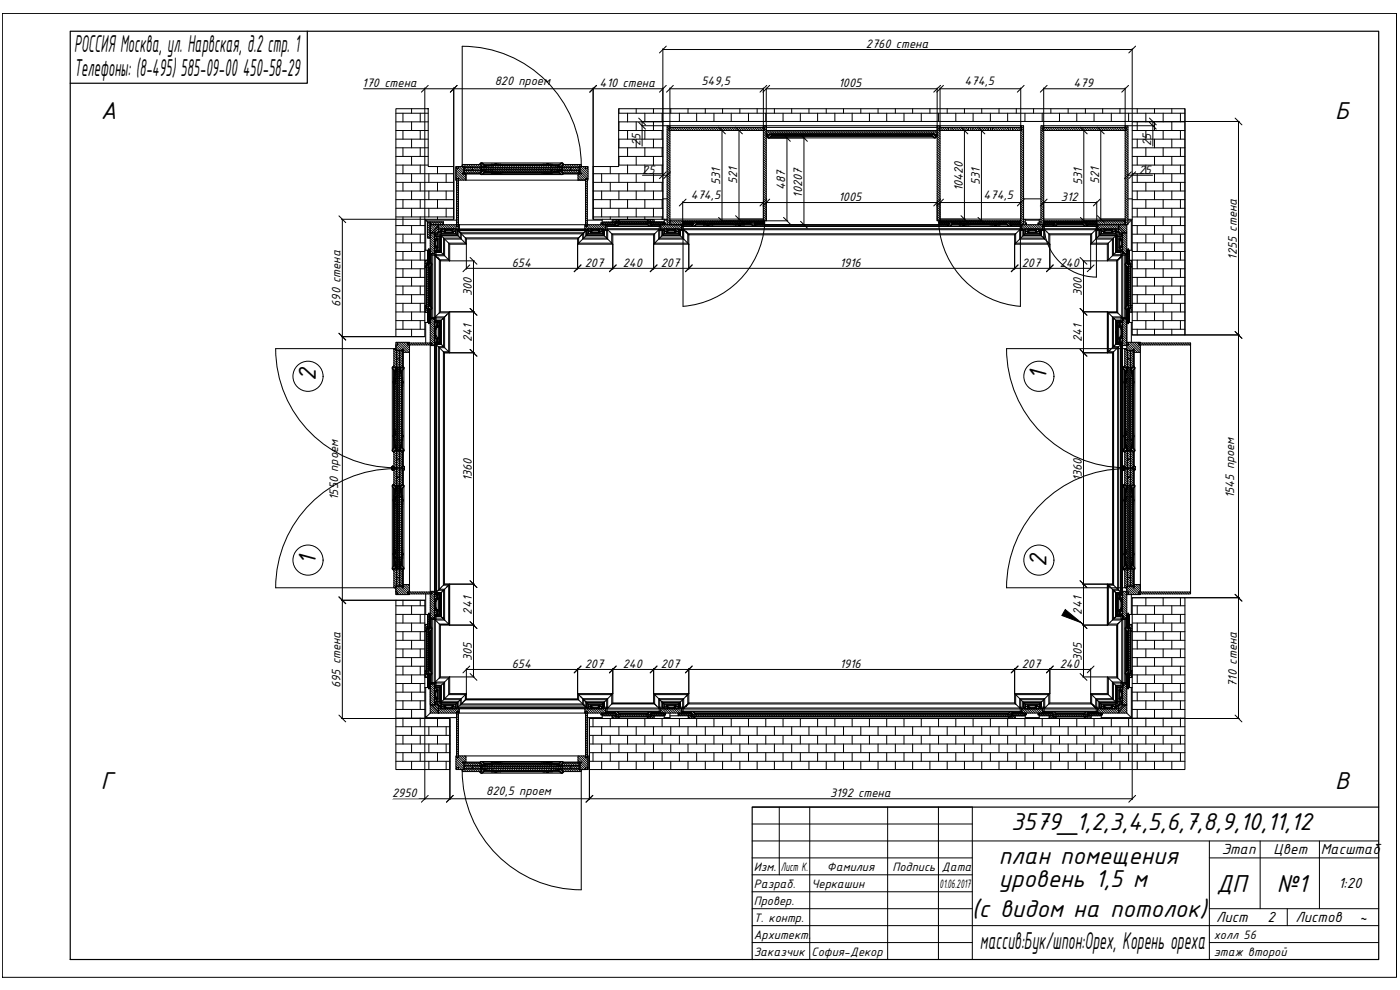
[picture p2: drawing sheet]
<svg xmlns="http://www.w3.org/2000/svg" width="420mm" height="297mm" viewBox="0 0 420 297" stroke-linecap="round" stroke-linejoin="round" font-family="sans-serif">
<defs><g id="words">
<g font-size="7.9">
<text x="22.2" y="15.7">РОССИЯ Москва, ул. Нарвская, д.2 стр. 1</text>
<text x="22.2" y="22.7">Телефоны: (8-495) 585-09-00 450-58-29</text>
<text x="30.3" y="35.8">А</text>
<text x="400.7" y="35.8">Б</text>
<text x="314.1" y="114" transform="rotate(-90 314.1 114)">1</text>
<text x="94.7" y="114.5" transform="rotate(-90 94.7 114.5)">2</text>
<text x="94.7" y="169.5" transform="rotate(-90 94.7 169.5)">1</text>
<text x="314.1" y="170.1" transform="rotate(-90 314.1 170.1)">2</text>
<text x="30.3" y="236.7">Г</text>
<text x="400.7" y="236.7">В</text>
<text x="303.5" y="249.1">3579_1,2,3,4,5,6,7,8,9,10,11,12</text>
<text x="299.8" y="259.3">план помещения</text>
<text x="299.8" y="266">уровень 1,5 м</text>
<text x="365.1" y="267.6">ДП</text>
<text x="383.2" y="267.6">№1</text>
<text x="291.6" y="275.2">(с видом на потолок)</text>
<text x="294.1" y="284.8">массив:Бук/шпон:Орех, Корень ореха</text>
</g>
<g font-size="4.7">
<text x="366.7" y="256.2">Этап</text>
<text x="382.2" y="256.2">Цвет</text>
<text x="396.4" y="256.2">Масштаб</text>
<text x="401.7" y="266.5">1:20</text>
<text x="365" y="276.7">Лист</text>
<text x="380.4" y="276.7">2</text>
<text x="388.8" y="276.7">Листов</text>
<text x="408" y="276.7">~</text>
</g>
<g font-size="4">
<text x="259.9" y="14.3">2760 стена</text>
<text x="108.7" y="26.1">170 стена</text>
<text x="148.5" y="25.4">820 проем</text>
<text x="180" y="26.1">410 стена</text>
<text x="210.5" y="25.6">549,5</text>
<text x="251.7" y="26.1">1005</text>
<text x="289.5" y="25.6">474,5</text>
<text x="322.2" y="26.1">479</text>
<text x="192.2" y="43.9" transform="rotate(-90 192.2 43.9)">25</text>
<text x="345.5" y="43.9" transform="rotate(-90 345.5 43.9)">25</text>
<text x="192.7" y="52.1">25</text>
<text x="341.7" y="52.1">25</text>
<text x="207.3" y="59.7">474,5</text>
<text x="216.2" y="55.6" transform="rotate(-90 216.2 55.6)">531</text>
<text x="221.3" y="55.3" transform="rotate(-90 221.3 55.3)">521</text>
<text x="235.6" y="57.1" transform="rotate(-90 235.6 57.1)">487</text>
<text x="240.7" y="59.3" transform="rotate(-90 240.7 59.3)">10207</text>
<text x="288.9" y="57.4" transform="rotate(-90 288.9 57.4)">10420</text>
<text x="294" y="55.6" transform="rotate(-90 294 55.6)">531</text>
<text x="295.2" y="59.7">474,5</text>
<text x="324.7" y="55.6" transform="rotate(-90 324.7 55.6)">531</text>
<text x="329.9" y="55.3" transform="rotate(-90 329.9 55.3)">521</text>
<text x="251.7" y="60.3">1005</text>
<text x="318.4" y="60.3">312</text>
<text x="371.2" y="77.9" transform="rotate(-90 371.2 77.9)">1255 стена</text>
<text x="153.6" y="80">654</text>
<text x="175.5" y="80">207</text>
<text x="186.9" y="80">240</text>
<text x="198.3" y="80">207</text>
<text x="252" y="80">1916</text>
<text x="306.7" y="80">207</text>
<text x="318" y="80">240</text>
<text x="141.6" y="88.9" transform="rotate(-90 141.6 88.9)">300</text>
<text x="324.7" y="88.9" transform="rotate(-90 324.7 88.9)">300</text>
<text x="102.2" y="92" transform="rotate(-90 102.2 92)">690 стена</text>
<text x="141.6" y="102.7" transform="rotate(-90 141.6 102.7)">241</text>
<text x="324.7" y="102.7" transform="rotate(-90 324.7 102.7)">241</text>
<text x="141.6" y="144.5" transform="rotate(-90 141.6 144.5)">1360</text>
<text x="324.7" y="144.5" transform="rotate(-90 324.7 144.5)">1360</text>
<text x="370.4" y="149.5" transform="rotate(-90 370.4 149.5)">1545 проем</text>
<text x="101.5" y="150" transform="rotate(-90 101.5 150)">1550 проем</text>
<text x="141.6" y="184.4" transform="rotate(-90 141.6 184.4)">241</text>
<text x="324.7" y="184.4" transform="rotate(-90 324.7 184.4)">241</text>
<text x="141.6" y="198.4" transform="rotate(-90 141.6 198.4)">305</text>
<text x="153.6" y="200.4">654</text>
<text x="175.5" y="200.3">207</text>
<text x="186.9" y="200.4">240</text>
<text x="198.3" y="200.3">207</text>
<text x="252" y="200.4">1916</text>
<text x="306.7" y="200.3">207</text>
<text x="318" y="200.4">240</text>
<text x="324.7" y="198.4" transform="rotate(-90 324.7 198.4)">305</text>
<text x="102.2" y="206.5" transform="rotate(-90 102.2 206.5)">695 стена</text>
<text x="371.2" y="206" transform="rotate(-90 371.2 206)">710 стена</text>
<text x="117.7" y="239.2">2950</text>
<text x="145.9" y="238.4">820,5 проем</text>
<text x="249.1" y="239.2">3192 стена</text>
</g>
<g font-size="3.9">
<text x="226.2" y="261.5">Изм.</text>
<text x="234.3" y="261.5">Лист К.</text>
<text x="248.2" y="261.5">Фамилия</text>
<text x="267.9" y="261.5">Подпись Дата</text>
<text x="226.2" y="266.5">Разраб.</text>
<text x="243.6" y="266.5">Черкашин</text>
<text x="282" y="266.5">01.06.2017</text>
<text x="226.2" y="271.6">Провер.</text>
<text x="226.2" y="276.7">Т. контр.</text>
<text x="226.2" y="281.8">Архитект.</text>
<text x="364.3" y="281.8">холл 56</text>
<text x="226.2" y="286.9">Заказчик</text>
<text x="243.6" y="286.9">София-Декор</text>
<text x="364.3" y="286.9">этаж второй</text>
</g>
</g></defs>
<g fill="none" stroke="#000" stroke-width=".3">
<path d="M118.8 34h9.7M118.8 36.6h9.7M118.8 39.2h9.7M120.9 34v2.6M120.9 39.2v2.6M123.5 32.6v1.4M123.5 36.6v2.6M126.1 34v2.6M126.1 39.2v2.6M185.7 36.6h13.2M185.7 39.2h13.2M185.7 34h169.9"/>
<path d="M185.7 32.6v1.4M185.7 36.6v2.6M188.3 34v2.6M188.3 39.2v2.6M190.9 32.6v1.4M190.9 36.6v2.6M193.5 34v2.6M193.5 39.2v2.6M196.1 32.6v1.4M196.1 36.6v2.6M198.7 34v2.6M198.7 39.2v2.6"/>
<path d="M200.2 39.5l.9 .9M200.2 38.8l.9 .9M200.2 38.1l1 1M200.5 37.7l1.4 1.4M201.3 32.6v1.4M201.7 38.3l.9 .8M202.4 38.3l.9 .8M203.1 38.3l.9 .8M203.8 38.3l.9 .8M203.9 34v2.4M204.5 38.3l.8 .8M205.2 38.3l.8 .8"/>
<path d="M205.8 38.3l.9 .8M206.5 32.6v1.4M206.5 38.3l.9 .8M207.2 38.3l.9 .8M207.9 38.3l.9 .8M208.6 38.3l.9 .8M209.1 34v2.4M209.3 38.3l.9 .8M210 38.3l.8 .8M210.7 38.3l.8 .8M211.4 38.3l.8 .8M211.7 32.6v1.4"/>
<path d="M212 38.3l.9 .8M212.7 38.3l.9 .8M213.4 38.3l.9 .8M214.1 38.3l.9 .8M214.3 34v2.4M214.8 38.3l.9 .8M215.5 38.3l.8 .8M216.2 38.3l.8 .8M216.8 38.3l.9 .8M216.9 32.6v1.4M217.5 38.3l.9 .8M218.2 38.3l.9 .8"/>
<path d="M218.9 38.3l.9 .8M219.4 34v2.4M219.6 38.3l.9 .8M220.3 38.3l.9 .8M221 38.3l.8 .8M221.7 38.3l.8 .8M222 32.6v1.4M222.3 38.3l.9 .8M223 38.3l.9 .8M223.7 38.3l.9 .8M224.4 38.3l.9 .8M224.6 34v2.4"/>
<path d="M225.1 38.3l.9 .8M225.8 38.3l.9 .8M226.5 38.3l.8 .8M227.2 38.3l.8 .8M227.2 32.6v1.4M227.9 38.3l.8 .8M228.5 38.3l2.7 2.7M229.1 38.2l.9 .8M229.1 39.5l1.8 1.8M229.3 37.7l.7 .6M229.8 34v2.4M230.5 39.6l.6 .6"/>
<path d="M231.2 39.6l.8 .8M231.9 39.6l.9 .9M232.4 32.6v1.4M232.6 39.6l.9 .9M233.2 39.6l1 .9M233.9 39.6l1 .9M234.6 39.6l.9 .9M235 34v2.4M235.3 39.6l.9 .9M236 39.6l.9 .9M236.7 39.6l.9 .9M237.4 39.6l.9 .9"/>
<path d="M237.6 32.6v1.4M238.1 39.6l.9 .9M238.7 39.6l1 .9M239.4 39.6l1 .9M240.1 39.6l.9 .9M240.2 34v2.4M240.8 39.6l.9 .9M241.5 39.6l.9 .9M242.2 39.6l.9 .9M242.8 32.6v1.4M242.9 39.6l.9 .9M243.6 39.6l.9 .9"/>
<path d="M244.2 39.6l1 .9M244.9 39.6l1 .9M245.4 34v2.4M245.6 39.6l.9 .9M246.3 39.6l.9 .9M247 39.6l.9 .9M247.7 39.6l.9 .9M248 32.6v1.4M248.4 39.6l.9 .9M249.1 39.6l.9 .9M249.7 39.6l1 .9M250.4 39.6l1 .9"/>
<path d="M250.6 34v2.4M251.1 39.6l.9 .9M251.8 39.6l.9 .9M252.5 39.6l.9 .9M253.1 32.6v1.4M253.2 39.6l.9 .9M253.9 39.6l.9 .9M254.6 39.6l.9 .9M255.2 39.6l1 .9M255.7 34v2.4M255.9 39.6l1 .9M256.6 39.6l.9 .9"/>
<path d="M257.3 39.6l.9 .9M258 39.6l.9 .9M258.3 32.6v1.4M258.7 39.6l.9 .9M259.4 39.6l.9 .9M260.1 39.6l.9 .9M260.7 39.6l1 .9M260.9 34v2.4M261.4 39.6l1 .9M262.1 39.6l.9 .9M262.8 39.6l.9 .9M263.5 39.6l.9 .9"/>
<path d="M263.5 32.6v1.4M264.2 39.6l.9 .9M264.9 39.6l.9 .9M265.6 39.6l.9 .9M266.1 34v2.4M266.2 39.6l1 .9M266.9 39.6l1 .9M267.6 39.6l.9 .9M268.3 39.6l.9 .9M268.7 32.6v1.4M269 39.6l.9 .9M269.7 39.6l.9 .9"/>
<path d="M270.4 39.6l.9 .9M271.1 39.6l.9 .9M271.3 34v2.4M271.7 39.6l1 .9M272.4 39.6l1 .9M273.1 39.6l.9 .9M273.8 39.6l.9 .9M273.9 32.6v1.4M274.5 39.6l.9 .9M275.2 39.6l.9 .9M275.9 39.6l.9 .9M276.5 34v2.4"/>
<path d="M276.6 39.6l.9 .9M277.2 39.6l1 .9M277.9 39.6l.9 .8M278.6 39.6l1.8 1.7M279.1 32.6v1.4M279.3 39.6l.6 .6M280 39.6l2.1 2.1M280.7 39.6l1.4 1.4M281.3 38.8l.8 .8M281.3 39.4l.8 .9M281.3 38.1l1 1M281.6 37.7l.5 .5"/>
<path d="M281.7 34v2.4M282.2 38.3l.8 .8M282.8 38.3l.9 .8M283.5 38.3l.9 .8M284.2 38.3l.4 .4M284.3 32.6v1.4M285.7 38.4l.8 .7M285.7 39.1h.1M286.3 38.3l.8 .8M286.9 34v2.4M287 38.3l.8 .8M287.7 38.3l.8 .8"/>
<path d="M288.3 38.3l.9 .8M289 38.3l.9 .8M289.4 32.6v1.4M289.7 38.3l.9 .8M290.4 38.3l.3 .3M291.7 38.9l.3 .2M291.8 38.3l.8 .8M292 34v2.4M292.5 38.3l.8 .8M293.2 38.3l.8 .8M293.8 38.3l.9 .8M294.5 38.3l.9 .8"/>
<path d="M294.6 32.6v1.4M295.2 38.3l.9 .8M295.9 38.3l.8 .8M296.6 38.3l.1 .1M297.2 34v2.4M297.8 38.8l.4 .3M298 38.3l.8 .8M298.7 38.3l.8 .8M299.3 38.3l.9 .8M299.8 32.6v1.4M300 38.3l.9 .8M300.7 38.3l.9 .8"/>
<path d="M301.4 38.3l.9 .8M302.1 38.3l.7 .7M302.4 34v2.4M303.8 38.6l.5 .5M304.2 38.3l.8 .8M304.8 38.3l.9 .8M305 32.6v1.4M305.5 38.3l1.7 1.6M306.2 38.3l1 .9M306.3 39.8l.9 .8M306.3 37.7l.9 .9M307 37.7l.2 .2"/>
<path d="M307.6 34v2.4M310.2 32.6v1.4M312.4 39l.8 .8M312.4 39.6l.8 .9M312.4 38.3l.9 .8M312.5 37.7l.5 .5M312.8 34v2.4M313.1 38.3l.9 .8M313.2 37.7h.1M313.8 38.3l.8 .8M314.5 38.3l.8 .8M315.2 38.3l.8 .8"/>
<path d="M315.4 32.6v1.4M315.8 38.3l.9 .8M316.5 38.3l.9 .8M317.2 38.3l.9 .8M317.9 38.3l.9 .8M318 34v2.4M318.6 38.3l.9 .8M319.3 38.3l.8 .8M320 38.3l.8 .8M320.6 32.6v1.4M320.7 38.3l.8 .8M321.3 38.3l.9 .8"/>
<path d="M322 38.3l.9 .8M322.7 38.3l.9 .8M323.2 34v2.4M323.4 38.3l.9 .8M324.1 38.3l.9 .8M324.8 38.3l.8 .8M325.5 38.3l.8 .8M325.7 32.6v1.4M326.2 38.3l.8 .8M326.8 38.3l.9 .8M327.5 38.3l.9 .8M328.2 38.3l.9 .8"/>
<path d="M328.3 34v2.4M328.9 38.3l.9 .8M329.6 38.3l.9 .8M330.3 38.3l.8 .8M330.9 32.6v1.4M331 38.3l.8 .8M331.7 38.3l.8 .8M332.3 38.3l.9 .8M333 38.3l.9 .8M333.5 34v2.4M333.7 38.3l.9 .8M334.4 38.3l.9 .8"/>
<path d="M335.1 38.3l.9 .8M335.8 38.3l.8 .8M336.1 32.6v1.4M336.5 38.3l.8 .8M337.2 38.3l1.3 1.3M337.7 38.1l.8 .9M337.7 39.5l.8 .8M338 37.7l.5 .6M338.7 34v2.4M339.8 36.6h15.8M339.8 39.2h15.8M341.3 32.6v1.4"/>
<path d="M341.3 36.6v2.6M343.9 34v2.6M343.9 39.2v2.6M346.5 32.6v1.4M346.5 36.6v2.6M349.1 34v2.6M349.1 39.2v2.6M351.7 32.6v1.4M351.7 36.6v2.6M354.3 34v2.6M354.3 39.2v2.6M118.8 41.8h9.7"/>
<path d="M118.8 44.3h9.7M118.8 46.9h9.7M118.8 49.5h9.7M118.8 52.1h17.4M118.8 54.7h17.4M118.8 57.3h17.4M118.8 59.9h17.4M120.9 44.3v2.6M120.9 49.5v2.6M120.9 54.7v2.6M120.9 59.9v2.6M123.5 41.8v2.5"/>
<path d="M123.5 46.9v2.6M123.5 52.1v2.6M123.5 57.3v2.6M126.1 44.3v2.6M126.1 49.5v2.6M126.1 54.7v2.6M126.1 59.9v2.6M128.7 52.1v2.6M128.7 57.3v2.6M131.3 50v2.1M131.3 54.7v2.6M131.3 59.9v2.6"/>
<path d="M133.9 52.1v2.6M133.9 57.3v2.6M136.8 51.1l3 2.9M136.8 52.4l1.6 1.6M136.8 53.1l.9 .9M136.8 50.4l3 3M136.8 53.8l.8 .8M136.8 51.8l2.3 2.2M137 54.7l.6 .6M137 55.4l.6 .6M137 56.1l.6 .5M137 56.8l.6 .5"/>
<path d="M137 57.5l.6 .5M137 58.1l.6 .6M137 58.8l.6 .6M137 59.5l.6 .6M137.6 50.5l1.5 1.5M137.8 50l1.4 1.4M138.5 50l.7 .7M138.7 49.5l.5 .5M139.2 49.4l2.6 2.5M139.3 51.5l.4 .4M139.3 50.1l1.8 1.8M139.3 50.8l1.1 1.1"/>
<path d="M139.3 52.2l.5 .5M139.9 49.4l2.6 2.5M140.6 49.4l2.6 2.5M141.3 49.4l2.6 2.5M142 49.4l2.3 2.3M142.7 49.4l1.8 1.7M143.4 49.4l1.9 1.9M143.9 52h.1M144 49.3l.3 .3M144.3 48.9l1 1M144.4 51.8l.5 .4M144.4 49.7l.2 .2"/>
<path d="M144.7 51.4l.5 .5M144.8 50.1l1.3 1.3M145.4 50l1.5 1.5M145.4 51.4l.2 .2M146 49.9l1.9 1.9M146.6 49.8l1.8 1.9M147.1 49.7l2 2M147.6 49.5l2.2 2.2M147.7 50.9h.1M148.4 49.6l2.1 2.1M149.1 49.6l2.1 2.1M149.8 49.6l2.1 2.1"/>
<path d="M150.5 49.6l2 2.1M151.2 49.6l2 2.1M151.9 49.6l2 2.1M152.6 49.6l2 2.1M153.2 49.6l2.1 2.1M153.9 49.6l2.1 2.1M154.6 49.6l2.1 2.1M155.3 49.6l2 2.1M156 49.6l2 2.1M156.7 49.6l2 2.1M157.4 49.6l2 2.1M158.1 49.6l2 2.1"/>
<path d="M158.7 49.6l2.1 2.1M159.4 49.6l2.1 2.1M160.1 49.6l2.1 2.1M160.8 49.6l2 2.1M161.5 49.6l2 2.1M162.2 49.6l2 2.1M162.9 49.6l2 2.1M163.6 49.6l2.1 2.1M164.2 49.6l2 1.9M164.9 49.6l1.9 1.8M165.4 49.4l2 2M166.5 49.8l1.5 1.5"/>
<path d="M167.3 49.9l1.2 1.3M167.4 51.4l.2 .2M167.7 51.6v.1M167.7 49.6l.3 .3M167.8 51.7v.1M168 49.3l.6 .6M168.1 51.4l.8 .8M168.1 50l.7 .7M168.4 49l3 2.9M168.8 50.8l1.2 1.1M168.8 51.4l.5 .5M168.8 50.1l1.9 1.8"/>
<path d="M169.5 49.4l2.5 2.5M170.2 49.4l2.5 2.5M170.9 49.4l2.5 2.5M171.6 49.4l2.2 2.2M172.2 49.4l1.6 1.5M172.9 49.4l.9 .9M173.5 52.7l1.4 1.3M173.5 54h.1M173.5 53.3l.7 .7M173.6 49.4l2.9 2.8M173.7 52.2l1.9 1.8M174.1 51.2l2.4 2.4"/>
<path d="M174.1 50.5l2.4 2.4M174.1 51.9l.1 .1M174.4 52.2l1.9 1.9M174.9 50l1.6 1.5M175.6 50l.1 .1M175.7 58.3l.6 .6M175.7 54.2l.6 .6M175.7 55.6l.6 .5M175.7 57l.6 .5M175.7 54.9l.6 .6M175.7 56.3l.6 .5M175.7 57.6l.6 .6"/>
<path d="M175.7 59l.6 .6M175.7 59.7l.6 .6M176.1 50.5l.4 .3M176.3 50l.2 .2M178 52.1h20.9M178 54.7h20.9M178 57.3h20.9M178 59.9h20.9M180.6 52.1v2.6M180.6 57.3v2.6M183.2 50v2.1M183.2 54.7v2.6"/>
<path d="M183.2 59.9v2.6M185.7 41.8h13.2M185.7 44.3h13.2M185.7 46.9h13.2M185.7 49.5h13.2M185.7 41.8v2.5M185.7 46.9v2.6M185.7 52.1v2.6M185.7 57.3v2.6M188.3 44.3v2.6M188.3 49.5v2.6M188.3 54.7v2.6"/>
<path d="M188.3 59.9v2.6M190.9 41.8v2.5M190.9 46.9v2.6M190.9 52.1v2.6M190.9 57.3v2.6M193.5 44.3v2.6M193.5 49.5v2.6M193.5 54.7v2.6M193.5 59.9v2.6M196.1 41.8v2.5M196.1 46.9v2.6M196.1 52.1v2.6"/>
<path d="M196.1 57.3v2.6M198.7 44.3v2.6M198.7 49.5v2.6M198.7 54.7v2.6M198.7 59.9v2.6M200.2 47.1l.9 .8M200.2 40.9l.9 .8M200.2 59.5l.9 .8M200.2 40.2l.9 .8M200.2 41.6l.9 .8M200.2 42.3l.9 .8M200.2 43l.9 .8"/>
<path d="M200.2 43.6l.9 .9M200.2 44.3l.9 .9M200.2 45l.9 .9M200.2 45.7l.9 .9M200.2 46.4l.9 .8M200.2 47.8l.9 .8M200.2 48.5l.9 .8M200.2 49.1l.9 .9M200.2 49.8l.9 .9M200.2 50.5l.9 .9M200.2 51.2l.9 .8M200.2 51.9l.9 .8"/>
<path d="M200.2 52.6l.9 .8M200.2 53.3l.9 .8M200.2 54l.9 .8M200.2 54.6l.9 .9M200.2 55.3l.9 .9M200.2 56l.9 .9M200.2 56.7l.9 .8M200.2 57.4l.9 .8M200.2 58.1l.9 .8M200.2 58.8l.9 .8M229.1 40.2l.9 .9M229.1 40.9l.9 .9"/>
<path d="M229.1 41.6l.9 .9M229.1 42.3l.9 .8M229.1 43l.9 .8M229.1 43.7l.9 .8M229.1 44.3l.9 .9M229.1 45l.9 .9M229.1 45.7l.9 .9M229.1 46.4l.9 .9M229.1 47.1l.9 .9M229.1 47.8l.9 .9M229.1 48.5l.9 .8M229.1 49.8l.9 .9"/>
<path d="M229.1 51.2l.9 .9M229.1 52.6l.9 .9M229.1 54l.9 .8M229.1 55.3l.9 .9M229.1 56.7l.9 .9M229.1 58.1l.9 .9M229.1 59.5l.9 .8M229.1 49.2l.9 .8M229.1 50.5l.9 .9M229.1 51.9l.9 .9M229.1 53.3l.9 .8M229.1 54.7l.9 .8"/>
<path d="M229.1 56l.9 .9M229.1 57.4l.9 .9M229.1 58.8l.9 .8M231.3 40.4l.3 .3M280.1 40.4l.8 .8M281.3 41.5l.8 .9M281.3 42.2l.8 .9M281.3 46.3l.8 .9M281.3 47.7l.8 .9M281.3 49.1l.8 .8M281.3 50.4l.8 .9M281.3 54.6l.8 .8"/>
<path d="M281.3 55.9l.8 .9M281.3 58l.8 .9M281.3 42.9l.8 .8M281.3 43.6l.8 .8M281.3 44.3l.8 .8M281.3 44.9l.8 .9M281.3 45.6l.8 .9M281.3 51.8l.8 .9M281.3 53.2l.8 .9M281.3 59.4l.8 .8M281.3 47l.8 .9M281.3 48.4l.8 .8"/>
<path d="M281.3 49.8l.8 .8M281.3 51.1l.8 .9M281.3 52.5l.8 .9M281.3 53.9l.8 .8M281.3 55.3l.8 .8M281.3 56.6l.8 .9M281.3 57.3l.8 .9M281.3 58.7l.8 .9M306.3 40.5l.9 .8M306.3 42.5l.9 .9M306.3 43.2l.9 .9M306.3 43.9l.9 .8"/>
<path d="M306.3 44.6l.9 .8M306.3 46.7l.9 .8M306.3 49.4l.9 .8M306.3 50.8l.9 .8M306.3 52.2l.9 .8M306.3 54.9l.9 .8M306.3 56.3l.9 .8M306.3 57.7l.9 .8M306.3 41.8l.9 .9M306.3 41.2l.9 .8M306.3 47.3l.9 .9M306.3 48l.9 .9"/>
<path d="M306.3 48.7l.9 .9M306.3 50.1l.9 .8M306.3 51.5l.9 .8M306.3 54.2l.9 .9M306.3 55.6l.9 .8M306.3 57l.9 .8M306.3 58.3l.9 .9M306.3 59l.9 .9M306.3 59.7l.9 .9M306.3 45.3l.9 .8M306.3 46l.9 .8M306.3 52.8l.9 .9"/>
<path d="M306.3 53.5l.9 .9M312.4 45.1l.8 .9M312.4 45.8l.8 .9M312.4 46.5l.8 .9M312.4 48.6l.8 .8M312.4 49.3l.8 .8M312.4 51.3l.8 .9M312.4 52l.8 .9M312.4 52.7l.8 .8M312.4 55.5l.8 .8M312.4 56.8l.8 .9M312.4 59.6l.8 .8"/>
<path d="M312.4 47.9l.8 .8M312.4 44.5l.8 .8M312.4 41.7l.8 .8M312.4 43.1l.8 .8M312.4 40.3l.8 .9M312.4 41l.8 .9M312.4 42.4l.8 .8M312.4 43.8l.8 .8M312.4 47.2l.8 .8M312.4 49.9l.8 .9M312.4 50.6l.8 .9M312.4 53.4l.8 .8"/>
<path d="M312.4 54.1l.8 .8M312.4 54.8l.8 .8M312.4 56.1l.8 .9M312.4 57.5l.8 .9M312.4 58.2l.8 .8M312.4 58.9l.8 .8M337.7 40.2l.8 .8M337.7 40.9l.8 .8M337.7 41.6l.8 .8M337.7 42.2l.8 .9M337.7 42.9l.8 .9M337.7 43.6l.8 .9"/>
<path d="M337.7 44.3l.8 .8M337.7 45l.8 .8M337.7 45.7l.8 .8M337.7 46.4l.8 .8M337.7 47.1l.8 .8M337.7 47.7l.8 .9M337.7 48.4l.8 .9M337.7 49.1l.8 .9M337.7 49.8l.8 .8M337.7 50.5l.8 .8M337.7 51.2l.8 .8M337.7 51.9l.8 .8"/>
<path d="M337.7 52.6l.8 .8M337.7 53.2l.8 .9M337.7 53.9l.8 .9M337.7 54.6l.8 .9M337.7 55.3l.8 .8M337.7 56l.8 .8M337.7 56.7l.8 .8M337.7 57.4l.8 .8M337.7 58l.8 .9M337.7 58.7l.8 .9M337.7 59.4l.8 .9M339.8 41.8h15.8"/>
<path d="M339.8 44.3h15.8M339.8 46.9h15.8M339.8 49.5h15.8M339.8 52.1h15.8M339.8 54.7h15.8M339.8 57.3h15.8M339.8 59.9h15.8M341.3 41.8v2.5M341.3 46.9v2.6M341.3 52.1v2.6M341.3 57.3v2.6M343.9 44.3v2.6"/>
<path d="M343.9 49.5v2.6M343.9 54.7v2.6M343.9 59.9v2.6M346.5 41.8v2.5M346.5 46.9v2.6M346.5 52.1v2.6M346.5 57.3v2.6M349.1 44.3v2.6M349.1 49.5v2.6M349.1 54.7v2.6M349.1 59.9v2.6M351.7 41.8v2.5"/>
<path d="M351.7 46.9v2.6M351.7 52.1v2.6M351.7 57.3v2.6M354.3 44.3v2.6M354.3 49.5v2.6M354.3 54.7v2.6M354.3 59.9v2.6M118.8 67.7h8.7M118.8 70.3h8.7M118.8 72.9h8.7M118.8 75.5h8.7M118.8 78h8.7"/>
<path d="M118.8 62.5h17.4M118.8 65.1h17.4M120.9 65.1v2.6M120.9 70.3v2.6M120.9 75.5v2.5M123.5 62.5v2.6M123.5 67.7v2.6M123.5 72.9v2.6M123.5 78v2.6M126.1 65.1v2.6M126.1 70.3v2.6M126.1 75.5v2.5"/>
<path d="M127.6 78.3l.8 .8M127.6 79l.4 .4M127.6 79.6l.4 .4M128.1 78.1l1.4 1.4M128.1 79.5l.8 .8M128.3 75.5l.8 .9M128.3 76.2l.8 .8M128.3 76.9l.8 .8M128.3 77.6l.8 .8M128.3 68.7l2.1 2.1M128.3 69.4l2.4 2.3M128.3 70l2.3 2.4"/>
<path d="M128.3 68l2.1 2.1M128.3 66.6l2.6 2.6M128.3 67.3l2.3 2.3M128.3 70.7l.7 .7M128.5 75.1l1 1M128.5 79.2l.7 .7M128.7 62.5v2.6M129 66.6l2.3 2.3M129.1 72.9l2.1 2.1M129.1 73.6l1.4 1.4M129.1 71.5l1.5 1.6M129.1 72.2l2 2"/>
<path d="M129.1 74.3l1.3 1.3M129.1 75l1.1 1.1M129.5 69.8v.1M129.7 66.6l2.1 2.1M130.4 66.6l2.1 2.1M130.6 70.9l.8 .9M130.7 71.8l.3 .2M131.1 66.6l2.6 2.7M131.1 74.3h.1M131.2 74.3l.1 .1M131.3 65.1v.7M131.7 66.6l2.4 2.3"/>
<path d="M132.4 66.6l.7 .7M132.6 68.9l.9 .8M133.2 67.4l1.5 1.5M133.9 62.5v2.6M133.9 67.4l2.2 2.2M134.6 67.4l1.3 1.3M135.3 67.4l1.4 1.4M135.9 68.7h.1M136 68.8l.7 .7M136 67.4l1.3 1.3M136.7 67.4l1.1 1.1M137 67.8l.2 .1"/>
<path d="M137 67.1l.8 .7M137 60.2l.6 .6M137 60.9l.6 .6M137 61.6l.6 .5M137 62.3l.6 .5M137 63l.6 .5M137 63.6l.6 .6M137 64.3l.6 .6M137 65l.6 .6M137 65.7l.6 .6M137 66.4l.6 .6M175.5 67.8l1 .9"/>
<path d="M175.5 68.4l.3 .3M175.7 63.8l.6 .6M175.7 64.5l.6 .6M175.7 65.2l.6 .6M175.7 67.3l1.6 1.6M175.7 61.8l.6 .5M175.7 62.5l.6 .5M175.7 63.1l.6 .6M175.7 65.9l.6 .6M175.7 66.6l.6 .5M175.7 60.4l.6 .6M175.7 61.1l.6 .5"/>
<path d="M176.6 67.4l1.5 1.5M176.6 68.8l.8 .9M177.2 67.4l1.5 1.5M177.4 69l.3 .2M177.9 67.4l2.2 2.2M178 62.5h20.9M178 65.1h20.9M178.6 67.4l2.1 2.1M179.3 67.4l1.4 1.4M180 67.4l1.3 1.3M180.6 62.5v2.6M180.7 67.4l1 1.1"/>
<path d="M180.7 66.8h.1M180.8 66.8l.9 1M181.2 66.6l.9 .8M181.9 66.6l.8 .8M182.6 66.6l.8 .8M183.2 65.1v.7M183.3 66.6l.8 .8M183.7 66.3l1 1.1M184 65.9l.7 .8M184.6 65.9l.5 .4M184.8 67.4l.4 .4M184.9 66.8l.6 .7"/>
<path d="M185.2 66.4l.7 .8M185.3 65.9l.4 .4M185.7 62.5v2.6M185.9 66.4l.4 .5M186.6 66.4l.4 .5M187.2 66.4l.5 .5M187.9 66.4l.5 .5M188.3 65.1v.7M188.6 66.4l.5 .5M189.3 66.4l.5 .5M190 66.4l.5 .5M190.7 66.4l.4 .5"/>
<path d="M190.9 62.5v2.6M191.4 66.4l.4 .5M192.1 66.4l.4 .5M192.7 66.4l.5 .5M193.4 66.4l.9 .9M193.5 65.1v.7M194.1 66.4l1.3 1.3M194.3 65.9l.4 .4M194.8 66.4l.4 .4M195 65.9l1.5 1.5M195.3 66.9l.5 .5M195.7 65.9l.6 .7"/>
<path d="M196.1 62.5v2.6M196.4 66.6l.8 .8M197.1 66.6l.8 .8M197.7 66.6l2.5 2.4M198.3 68.6l.2 .1M198.3 67.9l.8 .8M198.4 66.6l2.3 2.3M198.7 65.1v.7M199.1 66.6l.2 .2M199.4 69l.8 .7M199.9 67.4l1.5 1.5M200.2 65.6l3.3 3.3"/>
<path d="M200.2 66.3l2.5 2.5M200.2 63.6l.9 .8M200.2 64.3l.9 .8M200.2 65l.9 .8M200.2 62.2l.9 .9M200.2 60.1l.9 .9M200.2 60.8l.9 .9M200.2 61.5l.9 .9M200.2 62.9l.9 .8M200.2 69.1l.2 .2M200.2 67l2.7 2.7M200.7 68.9l.1 .1"/>
<path d="M201.5 66.2l2.5 2.5M202.2 66.2l2.4 2.4M202.7 68.8l.6 .7M202.9 66.2l1.7 1.7M203.6 66.2l1.1 1.2M204.3 66.2l.6 .7M205 66.3l1.1 1.1M205 67l.4 .4M205.6 66.2l1.2 1.2M206.3 66.2l1.2 1.2M207 66.2l1 1M207.6 67.5h.1"/>
<path d="M207.7 66.2l.4 .5M208.1 67.3l.4 .5M208.3 66.9l.5 .5M208.4 66.2l.5 .6M209 66.9l.2 .2M209.1 66.2l.6 .7M209.8 66.2l.7 .8M210.4 66.2l1.1 1.1M211.1 66.2l.9 1M211.8 66.2l.9 1M212.5 66.2l.9 1M213.2 66.2l.9 1"/>
<path d="M213.9 66.2l.9 1M214.6 66.2l.9 1M215.3 66.2l.9 1M215.9 66.2l1 1M216.6 66.2l.9 1M217.3 66.2l.9 1M218 66.2l.9 1M218.7 66.2l.9 1M219.4 66.2l.9 1M220.1 66.2l.9 1M220.8 66.2l.9 1M221.4 66.2l1 1"/>
<path d="M222.1 66.2l1.1 1.1M222.8 66.2l.8 .9M223.5 66.2l.7 .8M224.2 66.2l.6 .7M224.9 66.2l.5 .6M225.5 66.9l1 1M225.6 66.2l.4 .5M226.2 66.9l.2 .2M226.3 66.2l1.1 1.2M226.5 67.2l.3 .3M226.9 66.2l1.2 1.2M227.6 66.2l1.2 1.2"/>
<path d="M228.3 66.2l1.2 1.2M229 66.2l.5 .5M229.1 65.7l.6 .5M229.1 60.8l.9 .9M229.1 60.2l.9 .8M229.1 61.5l.9 .9M229.1 62.2l.9 .9M229.1 62.9l.9 .9M229.1 63.6l.9 .9M229.1 64.3l.9 .9M229.1 65l.9 .8M281.3 62.1l.8 .9"/>
<path d="M281.3 63.5l.8 .9M281.3 64.9l.8 .8M281.3 60.8l.8 .8M281.3 60.1l.8 .8M281.3 61.4l.8 .9M281.3 62.8l.8 .9M281.3 64.2l.8 .9M281.3 65.6l1.8 1.8M281.7 66.7l.7 .7M282.6 66.2l1.2 1.2M283.3 66.2l1.7 1.7M284 66.2l.8 .8"/>
<path d="M284.7 66.2l.4 .5M284.9 67.1l.5 .6M285.3 66.9l.5 .4M285.4 66.2l.5 .6M286 66.9l.1 .1M286.1 66.2l.7 .8M286.8 66.2l.8 .9M287.4 66.2l.7 .7M287.7 67.2h.1M288.1 66.2l.9 1M288.2 67l.2 .2M288.8 66.2l.9 1"/>
<path d="M289.5 66.2l.9 1M290.2 66.2l.9 1M290.9 66.2l.9 1M291.6 66.2l.9 1M292.2 66.2l1 1M292.9 66.2l1 1M293.6 66.2l.9 1M294.3 66.2l.9 1M295 66.2l.9 1M295.7 66.2l.9 1M296.4 66.2l.9 1M297.1 66.2l.9 1"/>
<path d="M297.7 66.2l1 1M298.4 66.2l1 1M299.1 66.2l.7 .7M299.8 66.2l.8 .8M299.9 67l.2 .2M300.5 66.2l.7 .8M301.2 66.2l.8 .9M301.9 66.2l.5 .6M302.1 67.1l.2 .2M302.5 67.5l.2 .3M302.5 66.9l.9 .8M302.6 66.2l.4 .5"/>
<path d="M303.2 66.9l.5 .5M303.3 66.2l1.1 1.2M303.9 66.2l1.2 1.2M304.6 66.2l1.2 1.2M305.3 66.2l.9 1M306 66.2l.2 .3M306.3 67.3l.2 .1M306.3 66.6l2.6 2.6M306.3 62.5l.9 .8M306.3 64.5l.9 .9M306.3 65.2l.9 .9M306.3 65.9l.9 .8"/>
<path d="M306.3 61.8l.9 .8M306.3 63.2l.9 .8M306.3 63.8l.9 .9M306.3 60.4l.9 .8M306.3 61.1l.9 .8M306.7 67.6l2 2M306.7 68.3l.4 .4M307.7 69.4l.1 .1M307.9 67.4l1.5 1.5M308.5 67.4l1.6 1.5M309.2 67.4l2.1 2.1M309.9 67.4l1.9 1.9"/>
<path d="M310.6 67.4l1.3 1.3M311.3 67.4l1.3 1.3M312 67.4l.9 .9M312.4 67.1l.5 .5M312.4 60.9l.8 .9M312.4 62.3l.8 .9M312.4 63.7l.8 .8M312.4 60.3l.8 .8M312.4 61.6l.8 .9M312.4 63l.8 .9M312.4 64.4l.8 .8M312.4 65.1l.8 .8"/>
<path d="M312.4 65.8l.8 .8M312.4 66.4l.8 .9M313.3 66.7l.7 .7M313.3 67.4h.1M313.6 66.2l1.1 1.2M314.2 66.2l1.2 1.2M314.9 66.2l1.7 1.7M315.6 66.2l.7 .8M316.3 66.2l1.1 1.1M316.4 67.1l.6 .5M317 66.2l.7 .8M317.7 66.2l.6 .7"/>
<path d="M318.4 66.2l.6 .7M319.1 66.2l.6 .7M319.8 66.2l.6 .7M320.4 66.2l.7 .7M321.1 66.2l.7 .7M321.8 66.2l.6 .7M322.5 66.2l.6 .7M323.2 66.2l.6 .7M323.9 66.2l.6 .7M324.6 66.2l1.5 1.6M324.7 67v.1M325.2 66.2l.7 .7"/>
<path d="M325.9 66.2l1.2 1.2M326 67l.4 .4M326.4 67.4h.1M326.6 66.2l1.2 1.2M327.3 66.2l1.2 1.2M328 66.2l1 1.1M328.7 66.2l.3 .4M329.2 67.4h.1M329.2 66.7l2.5 2.5M329.4 66.2l2.7 2.7M329.5 68.4l.3 .3M329.5 67.7l1 1"/>
<path d="M330.1 66.2l2.6 2.7M330.6 68.8l.8 .9M330.7 66.2l3.1 3.1M331.4 66.2l3.2 3.3M332.1 66.2l2.5 2.6M332.8 66.2l2.5 2.5M333.5 66.2l4.7 4.7M333.9 69.4l.2 .2M334.2 66.2l4 4M334.9 66.2l3.3 3.3M335.6 66.2l2.6 2.6M335.9 74.2l.9 .8"/>
<path d="M336 71.5l.2 .2M336.1 70.9l2.1 2.1M336.3 66.2l1.9 2M336.3 71.8l1.9 1.9M336.4 73.9l2.6 2.6M336.7 72.8l1.5 1.5M336.7 73.5l2.3 2.4M336.8 70.9l1.4 1.4M336.9 75.8l.3 .3M336.9 75.1l.9 1M336.9 70.3l1.3 1.3M336.9 66.2l1.3 1.3"/>
<path d="M337.6 66.2l.9 .9M337.7 64.2l.8 .9M337.7 65.6l.8 .9M337.7 60.1l.8 .9M337.7 60.8l.8 .8M337.7 61.5l.8 .8M337.7 62.2l.8 .8M337.7 62.9l.8 .8M337.7 63.6l.8 .8M337.7 64.9l.8 .9M337.7 79.4l1.5 1.4M338 79l.2 .2"/>
<path d="M338.2 76.4l.8 .8M338.2 77.1l.8 .8M338.2 78.5l.6 .6M338.2 77.8l1.5 1.5M338.2 79.2l1 1M338.9 75.1l.1 .1M338.9 79.2l.3 .3M339.1 78.1l.6 .5M339.3 79.6l.4 .4M339.8 62.5h15.8M339.8 65.1h15.8M339.8 67.7h15.8"/>
<path d="M339.8 70.3h15.8M339.8 72.9h15.8M339.8 75.5h15.8M339.8 78h15.8M341.3 62.5v2.6M341.3 67.7v2.6M341.3 72.9v2.6M341.3 78v2.6M343.9 65.1v2.6M343.9 70.3v2.6M343.9 75.5v2.5M346.5 62.5v2.6"/>
<path d="M346.5 67.7v2.6M346.5 72.9v2.6M346.5 78v2.6M349.1 65.1v2.6M349.1 70.3v2.6M349.1 75.5v2.5M351.7 62.5v2.6M351.7 67.7v2.6M351.7 72.9v2.6M351.7 78v2.6M354.3 65.1v2.6M354.3 70.3v2.6"/>
<path d="M354.3 75.5v2.5M118.8 80.6h8.7M118.8 83.2h8.7M118.8 85.8h8.7M118.8 88.4h8.7M118.8 91h8.7M118.8 93.6h8.7M118.8 96.2h8.7M118.8 98.8h8.7M120.9 80.6v2.6M120.9 85.8v2.6M120.9 91v2.6"/>
<path d="M120.9 96.2v2.6M123.5 83.2v2.6M123.5 88.4v2.6M123.5 93.6v2.6M123.5 98.8v2.2M126.1 80.6v2.6M126.1 85.8v2.6M126.1 91v2.6M126.1 96.2v2.6M127.6 93.4l.3 .3M127.6 92.7l1.5 1.5M127.6 92l.4 .4"/>
<path d="M127.9 91.7h.1M128.1 80.2l.5 .4M128.1 80.9l.5 .4M128.1 81.5l.5 .5M128.1 82.2l.5 .5M128.1 82.9l.5 .5M128.1 83.6l.5 .5M128.1 84.3l.5 .5M128.1 85l.5 .4M128.1 85.7l.5 .4M128.1 86.4l.5 .4M128.1 87.1l.5 .4"/>
<path d="M128.1 87.7l.5 .5M128.1 88.4l.5 .5M128.1 89.1l.5 .5M128.1 89.8l.5 .5M128.1 90.5l.5 .4M128.1 91.2l1.5 1.4M128.1 91.9l.7 .7M128.1 92.6h.1M128.3 92.7l.8 .8M128.3 96.2l.6 .5M128.3 94.1l.8 .8M128.3 95.5l2.8 2.8"/>
<path d="M128.3 94.8l.8 .8M128.9 92.7l.3 .3M129.1 97l1.8 1.7M129.1 97.7l1.5 1.5M129.1 98.4l1.5 1.5M129.1 99l1.8 1.8M129.1 99.7l2.2 2.2M129.2 95.7l2.3 2.3M129.9 95.7l.5 .5M131 96.8l.2 .2M336 97.6l2.2 2.2M336.1 97.1l2.1 2"/>
<path d="M336.5 98.8h.1M336.5 96.8l1.7 1.6M336.7 99l1.5 1.5M336.7 99.7l1.5 1.5M336.9 95.8l1.3 1.2M336.9 96.4l1.3 1.3M337.5 95.7l1 1M337.7 92.5l1.3 1.2M337.9 92l.6 .6M338.2 94.3l.8 .8M338.2 95.7l.8 .8M338.2 93.6l.8 .8"/>
<path d="M338.2 95l.8 .8M338.3 91.6l.9 .9M338.6 91.3l.6 .5M338.6 92.7l1 1M338.7 83.8l.5 .5M338.7 86.6l.5 .4M338.7 87.9l.5 .5M338.7 90.7l.5 .5M338.7 85.2l.5 .5M338.7 83.1l.5 .5M338.7 84.5l.5 .5M338.7 85.9l.5 .4"/>
<path d="M338.7 81.1l.5 .4M338.7 81.8l.5 .4M338.7 82.4l.5 .5M338.7 87.3l.5 .4M338.7 88.6l.5 .5M338.7 89.3l.5 .5M338.7 90l.5 .5M339.3 92.7l.4 .4M339.3 92l.4 .4M339.7 91.7h.1M339.8 80.6h15.8M339.8 83.2h15.8"/>
<path d="M339.8 85.8h15.8M339.8 88.4h15.8M339.8 91h15.8M339.8 93.6h15.8M339.8 96.2h15.8M339.8 98.8h15.8M341.3 83.2v2.6M341.3 88.4v2.6M341.3 93.6v2.6M341.3 98.8v1.7M343.9 80.6v2.6M343.9 85.8v2.6"/>
<path d="M343.9 91v2.6M343.9 96.2v2.6M346.5 83.2v2.6M346.5 88.4v2.6M346.5 93.6v2.6M346.5 98.8v1.7M349.1 80.6v2.6M349.1 85.8v2.6M349.1 91v2.6M349.1 96.2v2.6M351.7 83.2v2.6M351.7 88.4v2.6"/>
<path d="M351.7 93.6v2.6M351.7 98.8v1.7M354.3 80.6v2.6M354.3 85.8v2.6M354.3 91v2.6M354.3 96.2v2.6M117.7 110.3l1 1M118 110l.3 .2M118.2 109.4l1.9 2M118.2 108.7l1.8 1.9M118.2 107.4l3 3M118.2 108.1l2.2 2.1"/>
<path d="M118.2 105.3l2.6 2.6M118.2 106l2.6 2.5M118.2 106.7l2.6 2.5M118.2 113.6l2.3 2.3M118.3 104.7l2.5 2.5M118.4 110.3l.3 .4M118.5 114.5l2 2M118.5 115.2l2 2M118.5 115.9l2 2M118.5 116.6l2 2M118.5 117.3l2 2M118.5 117.9l2 2.1"/>
<path d="M118.5 118.6l2 2.1M118.5 119.3l2 2.1M118.5 113.1l2 2.1M118.6 112.6l1.9 1.9M118.7 112l1.8 1.8M118.8 111.4l1.6 1.6M118.8 104.5l.6 .6M118.8 103.9l1.3 1.2M118.9 110.8l1.4 1.4M119 102.7l.2 .2M119.1 103.5l1.7 1.6M119.3 103l1.7 1.7"/>
<path d="M119.5 105.2l1.3 1.3M119.7 102.7l3 3M120.2 105.2l.6 .6M120.2 111.5l.2 .1M120.2 110.8l.5 .4M120.4 102.7l2.5 2.5M120.5 110.3l.5 .6M121.1 105.4l.3 .3M121.1 104.7l.9 1M121.1 102.7l1.8 1.8M121.8 102.7l1.1 1.1M122.5 102.7l.7 .8"/>
<path d="M123.4 102.9l.5 .6M124.1 102.9l.5 .6M124.7 102.9l.6 .6M125.4 102.9l.6 .6M126.1 102.9l.6 .6M126.8 102.9l.6 .6M127.5 102.9l.6 .6M128.2 102.9l.5 .6M128.9 102.9l.5 .6M129.1 100.4l2.1 2.1M129.1 101.1l1.5 1.5M129.1 101.8l1.3 1.3"/>
<path d="M129.1 103.2l.5 .5M129.1 102.5l1.2 1.2M131.3 101.3l.2 .1M335.8 101.5l2.1 2.2M336.1 101.2l.3 .3M336.1 102.6h.1M336.4 100.8l1.8 1.7M336.5 101.5l1.7 1.7M336.7 100.3l1.5 1.5M336.9 103.3l.3 .4M337.1 110.4l1 1M337.3 110l.3 .2"/>
<path d="M337.5 109.5l.8 .7M337.5 108.8l1.5 1.4M337.5 107.4l3.1 3M337.5 105.4l2.6 2.5M337.5 106l2.6 2.6M337.5 106.7l2.6 2.6M337.5 108.1l2.2 2.1M337.6 113.6l.2 .2M337.6 104.7l2.5 2.5M337.7 110.3l.4 .4M337.8 113.2l2 2M337.8 113.9l2 2"/>
<path d="M337.8 114.6l2 2M337.8 115.2l2 2.1M337.8 115.9l2 2.1M337.8 116.6l2 2.1M337.8 117.3l2 2M337.8 118l2 2M337.8 118.7l2 2M337.8 119.4l2 2M338 112.6l1.8 1.9M338 112l1.8 1.8M338.1 111.5l1.7 1.7M338.2 104.6l.5 .5"/>
<path d="M338.2 103.9l1.2 1.2M338.2 110.9l1.4 1.4M338.3 110.3l1.2 1.1M338.3 102.7l.2 .2M338.4 103.5l1.6 1.6M338.7 103l1.6 1.7M338.8 105.2l1.3 1.3M339 110.3l.4 .3M339 102.7l3 3M339.5 105.2l.6 .6M339.6 111.5l.1 .1M339.6 110.8l.4 .4"/>
<path d="M339.7 102.7l2.5 2.5M339.8 110.3l.5 .6M340.4 102.7l1.8 1.9M340.4 105.5l.3 .2M340.4 104.8l1 .9M341.1 102.7l1.1 1.2M341.8 102.7l.7 .8M342.7 102.9l.5 .6M343.4 102.9l.5 .6M344 102.9l.6 .6M344.7 102.9l.6 .6M345.4 102.9l.6 .6"/>
<path d="M346.1 102.9l.6 .6M346.8 102.9l.6 .6M347.5 102.9l.5 .6M348.2 102.9l.5 .6M348.9 102.9l.5 .6M349.5 102.9l.6 .6M350.2 102.9l.6 .6M350.9 102.9l.6 .6M351.6 102.9l.6 .6M352.3 102.9l.6 .6M353 102.9l.5 .6M353.7 102.9l.5 .6"/>
<path d="M354.4 102.9l.5 .6M355 102.9l.6 .6M355.7 102.9l.6 .6M356.4 102.9l.6 .6M357.1 102.9l.2 .2M117.7 135.1l3.1 3M117.8 139.9l.4 .5M118 134.7l.6 .5M118.2 136.9l2.6 2.6M118.2 137.6l3.2 3.2M118.2 138.3l2 2M118.2 139l1.3 1.3"/>
<path d="M118.2 136.2l2.6 2.6M118.2 139.7l.6 .6M118.3 134.3l.4 .4M118.5 132.4h.1M118.5 120l2 2M118.5 120.7l2 2M118.5 121.4l2 2M118.5 122.1l2 2M118.5 122.8l2 2M118.5 123.4l2 2.1M118.5 124.1l2 2.1M118.5 124.8l2 2.1"/>
<path d="M118.5 125.5l2 2M118.5 126.2l2 2M118.5 126.9l2 2M118.5 127.6l2 2M118.5 128.3l2 2M118.5 128.9l2 2.1M118.5 129.6l2.2 2.3M118.5 130.3l2 2.1M118.5 131l1.8 1.9M118.5 131.7l1.7 1.8M118.5 132.5l1.7 1.6M118.7 133.9v.1"/>
<path d="M118.7 135.3l2.1 2.1M118.7 133.3l1.4 1.4M118.8 134.1l2 1.9M118.9 134.9l.4 .4M119.3 135.3l1.5 1.4M120.2 134.1l1 1M120.2 134.8l.4 .4M120.7 135.3l.1 .1M120.8 135.4l.2 .2M121.1 139.8l.1 .1M337.1 135.1l3 3.1M337.1 140l.4 .4"/>
<path d="M337.3 134.7l.5 .5M337.5 136.3l2.6 2.5M337.5 137.7l3.2 3.1M337.5 139l1.3 1.3M337.5 137l2.6 2.5M337.5 138.4l2 1.9M337.5 139.7l.6 .6M337.7 134.3l.4 .5M337.8 131.7l1.8 1.8M337.8 120.1l2 2M337.8 120.7l2 2.1M337.8 121.4l2 2.1"/>
<path d="M337.8 122.1l2 2.1M337.8 122.8l2 2M337.8 123.5l2 2M337.8 124.2l2 2M337.8 124.9l2 2M337.8 125.6l2 2M337.8 126.2l2 2.1M337.8 126.9l2 2.1M337.8 127.6l2 2.1M337.8 128.3l2 2M337.8 129l2 2M337.8 129.7l2.3 2.2"/>
<path d="M337.8 130.4l2 2M337.8 131.1l1.9 1.8M337.9 132.5l1.6 1.6M337.9 133.9l.2 .2M338 135.3l2.1 2.2M338 133.3l1.4 1.4M338.1 134.1l1.2 1.2M338.3 135l.3 .3M338.6 135.3l1.5 1.5M339.3 135.3l.8 .8M339.6 134.9l.3 .3M339.6 134.2l1 1"/>
<path d="M340 135.3l.3 .3M340.4 139.8l.3 .3M117.6 140.4l3.2 3.2M117.9 145.5l.8 .9M118.2 145.2l.5 .4M118.2 143.1l2.5 2.5M118.2 143.8l1.8 1.8M118.2 141.7l2.6 2.6M118.2 142.4l2.6 2.6M118.2 144.5l1.1 1.1M118.3 146.7h.1M118.4 148.8l2.1 2.1"/>
<path d="M118.4 146.8h.1M118.5 149.6l2 2M118.5 150.3l2 2M118.5 150.9l2 2.1M118.5 151.6l2 2.1M118.5 152.3l2 2.1M118.5 153l2 2M118.5 153.7l2 2M118.5 154.4l2 2M118.5 155.1l2 2M118.5 155.7l2 2.1M118.5 156.4l2 2.1"/>
<path d="M118.5 157.1l2 2.1M118.5 157.8l2 2.1M118.5 158.5l2 2M118.5 159.2l2 2M118.5 159.9l2 2M118.5 140.6l2.3 2.3M118.5 146.9l.2 .1M118.6 148.3l1.9 1.9M118.7 147.7l1.8 1.8M118.8 147.1l1.9 2M118.8 146.5l1.5 1.5M118.9 145.9l1.3 1.3"/>
<path d="M119.1 140.6l1.7 1.6M119.4 145.7l.7 .7M119.8 140.6l1 .9M120.2 145.8l.6 .6M120.2 146.5l.3 .3M120.5 140.6l.5 .5M120.8 145.7l.3 .4M121.3 140l.1 .1M336.9 140.5l3.2 3.2M337.2 145.6l.9 .9M337.5 145.2h.1M337.5 143.9l1.8 1.7"/>
<path d="M337.5 141.8l2.6 2.5M337.5 142.5l2.6 2.5M337.5 143.2l2.5 2.4M337.5 144.5l1.1 1.1M337.5 145.2l.4 .4M337.7 148.8l2.1 2.2M337.8 140.6l2.3 2.4M337.8 159.2l2 2.1M337.8 149.6l2 2.1M337.8 150.3l2 2M337.8 151l2 2M337.8 151.7l2 2"/>
<path d="M337.8 152.4l2 2M337.8 153.1l2 2M337.8 153.7l2 2.1M337.8 154.4l2 2.1M337.8 155.1l2 2.1M337.8 155.8l2 2M337.8 156.5l2 2M337.8 157.2l2 2M337.8 157.9l2 2M337.8 158.5l2 2.1M337.8 159.9l2 2.1M337.9 146.9l.1 .1"/>
<path d="M337.9 148.3l1.9 2M338 147.7l1.8 1.9M338 145.7l.1 .1M338.1 147.2l1.9 1.9M338.2 146.6l1.5 1.5M338.3 146l1.3 1.3M338.4 140.6l1.7 1.7M338.7 145.7l.7 .7M339.1 140.6l1 1M339.6 145.9l.5 .5M339.6 146.6l.2 .2M339.8 140.6l.5 .5"/>
<path d="M340.1 145.7l.4 .4M117.8 170.3l.4 .3M118.2 169.9l.5 .6M118.2 171.3l2.6 2.6M118.2 172l2.6 2.5M118.2 173.4l2.4 2.3M118.2 174.7l1 1M118.2 172.7l2.6 2.5M118.2 174.1l1.7 1.6M118.2 176.1l.2 .3M118.2 175.4l3 3M118.3 167.2l1.9 2"/>
<path d="M118.3 170.7l2.5 2.5M118.5 166.8l1.8 1.8M118.5 160.6l2 2M118.5 161.3l2 2M118.5 161.9l2 2.1M118.5 162.6l2 2.1M118.5 163.3l2 2.1M118.5 164l2 2M118.5 164.7l2 2M118.5 165.4l2.1 2.1M118.5 166.1l1.9 1.9M118.5 169.6l.2 .2"/>
<path d="M118.6 168.3l1.5 1.5M118.7 169.1l1.3 1.3M118.8 176.7l1.7 1.7M118.8 177.4l.2 .2M118.9 169.9l1.9 1.9M118.9 178.2l.2 .2M119 170.7l1.8 1.8M119.3 177.9l.5 .5M119.5 176l2.4 2.4M120.1 176l2.4 2.4M120.2 169.9l.9 .9M120.2 170.6h.1"/>
<path d="M120.4 169.4h.1M120.4 170.7l.4 .5M120.8 176h.1M121.1 176.2l1.9 2M121.1 175.5l1.8 1.9M121.6 175.4l1.3 1.3M122.3 175.4l.6 .6M123.1 177.6l.6 .6M123.8 177.6l.6 .6M124.5 177.6l.6 .6M125.2 177.6l.6 .6M125.9 177.6l.6 .6"/>
<path d="M126.6 177.6l.5 .6M127.3 177.6l.5 .6M128 177.6l.5 .6M128.6 177.6l.6 .6M129.1 178.8l1.7 1.7M129.1 179.5l1.5 1.5M129.1 178.1l1.5 1.5M129.1 177.4l2.4 2.4M129.3 177.6l.3 .3M129.8 177.4l.6 .6M130.6 179.6l.4 .4M130.9 178.5l.3 .3"/>
<path d="M335.9 179.3l2.3 2.3M336.1 178.9l2.1 2M336.4 178.5l1.8 1.7M336.9 177.6l1.3 1.2M336.9 178.3l1.3 1.2M337.2 170.3l.3 .4M337.4 177.4l.8 .8M337.5 169.9l.6 .6M337.5 172.7l2.6 2.6M337.5 172l2.6 2.6M337.5 173.4l2.4 2.3M337.5 174.1l1.7 1.6"/>
<path d="M337.5 174.8l1 .9M337.5 171.4l2.6 2.5M337.5 175.5l3 2.9M337.6 176.2l.1 .1M337.6 167.3l1.9 1.9M337.6 170.7l2.5 2.5M337.8 160.6l2 2.1M337.8 162l2 2M337.8 164l2 2.1M337.8 164.7l2 2.1M337.8 165.4l2.1 2.1M337.8 161.3l2 2"/>
<path d="M337.8 162.7l2 2M337.8 163.4l2 2M337.8 166.1l1.9 1.9M337.8 166.8l1.8 1.8M337.8 169.6l.3 .2M338 168.3l1.5 1.5M338.1 169.1l1.3 1.3M338.1 177.4l.1 .1M338.2 177.5l.1 .1M338.2 176.8l1.6 1.6M338.2 178.2l.2 .2M338.2 170l.7 .7"/>
<path d="M338.3 170.7l1.8 1.8M338.7 178l.4 .4M338.8 176l2.4 2.4M339 170.7l1.1 1.1M339.4 176l2.4 2.4M339.6 169.9l.9 .9M339.6 170.6h.1M339.7 170.7l.4 .5M339.7 169.4h.1M340.1 176l.1 .1M340.4 175.6l1.8 1.8M340.4 176.3l1.9 1.9"/>
<path d="M340.9 175.4l1.3 1.3M341.6 175.4l.6 .7M342.5 177.6l.5 .6M343.1 177.6l.6 .6M343.8 177.6l.6 .6M343.9 179.3v2.5M344.5 177.6l.6 .6M345.2 177.6l.6 .6M345.9 177.6l.5 .6M346.6 177.6l.5 .6M347.3 177.6l.5 .6M348 177.6l.5 .6"/>
<path d="M348.6 177.6l.6 .6M349.1 179.3v2.5M349.3 177.6l.6 .6M350 177.6l.6 .6M350.7 177.6l.6 .6M351.4 177.6l.6 .6M352.1 177.6l.5 .6M352.8 177.6l.5 .6M353.4 177.6l.6 .6M354.1 177.6l.6 .6M354.3 179.3v2.5M354.8 177.6l.6 .6"/>
<path d="M355.5 177.6l.6 .6M356.2 177.6l.6 .6M356.9 177.6l.4 .4M118.8 181.8h8.7M118.8 184.3h8.7M118.8 186.9h8.7M118.8 189.5h8.7M118.8 192.1h8.7M118.8 194.7h8.7M118.8 197.3h8.7M118.8 199.9h8.7M120.9 180.1v1.7"/>
<path d="M120.9 184.3v2.6M120.9 189.5v2.6M120.9 194.7v2.6M120.9 199.9v2.6M123.5 181.8v2.5M123.5 186.9v2.6M123.5 192.1v2.6M123.5 197.3v2.6M126.1 180.1v1.7M126.1 184.3v2.6M126.1 189.5v2.6M126.1 194.7v2.6"/>
<path d="M126.1 199.9v2.6M127.6 187.6l.8 .8M127.6 188.3l.4 .4M127.6 188.9l.4 .5M128.1 187.4l1.4 1.4M128.1 188.8l.8 .8M128.1 189.5l.5 .4M128.1 190.2l.5 .4M128.1 190.9l.5 .4M128.1 191.5l.5 .5M128.1 192.2l.5 .5M128.1 192.9l.5 .5"/>
<path d="M128.1 193.6l.5 .5M128.1 194.3l.5 .5M128.1 195l.5 .4M128.1 195.7l.5 .4M128.1 196.4l.5 .4M128.1 197l.5 .5M128.1 197.7l.5 .5M128.1 198.4l.5 .5M128.1 199.1l.5 .5M128.1 199.8l.5 .5M128.3 184.8l.8 .9M128.3 185.5l.8 .9"/>
<path d="M128.3 186.2l.8 .8M128.3 186.9l.8 .8M128.5 184.3l1 1.1M128.5 188.5l.7 .7M129.1 180.2l1.5 1.5M129.1 180.9l2.4 2.4M129.1 181.5l1.7 1.7M129.1 182.2l2.1 2.1M129.1 182.9l1.4 1.4M129.1 183.6l1.3 1.3M129.1 184.3l1.1 1.1M130.8 183.2l.4 .5"/>
<path d="M335.8 183.3l1 1M336 182.9l3 2.9M336.4 182.6l2.6 2.6M336.7 180.8l1.5 1.5M336.7 181.5l1.5 1.5M336.7 182.1l1.5 1.6M336.9 184.4l.9 1M336.9 185.1l.2 .3M337.7 188.7l1.5 1.5M337.9 188.2l1.3 1.3M338.2 185.7l.8 .8M338.2 186.4l.8 .8"/>
<path d="M338.2 187.1l1.5 1.5M338.2 187.8l.6 .6M338.7 190.4l.5 .4M338.7 191.1l.5 .4M338.7 191.8l.5 .4M338.7 192.4l.5 .5M338.7 193.1l.5 .5M338.7 193.8l.5 .5M338.7 194.5l.5 .5M338.7 195.2l.5 .4M338.7 195.9l.5 .4M338.7 196.6l.5 .4"/>
<path d="M338.7 197.3l.5 .4M338.7 197.9l.5 .5M338.7 198.6l.5 .5M338.7 199.3l.5 .5M338.8 184.3l.2 .2M338.9 188.5l.3 .3M339.1 187.4l.6 .5M339.3 188.9l.4 .4M339.8 181.8h15.8M339.8 184.3h15.8M339.8 186.9h15.8M339.8 189.5h15.8"/>
<path d="M339.8 192.1h15.8M339.8 194.7h15.8M339.8 197.3h15.8M339.8 199.9h15.8M341.3 181.8v2.5M341.3 186.9v2.6M341.3 192.1v2.6M341.3 197.3v2.6M343.9 184.3v2.6M343.9 189.5v2.6M343.9 194.7v2.6M343.9 199.9v2.6"/>
<path d="M346.5 181.8v2.5M346.5 186.9v2.6M346.5 192.1v2.6M346.5 197.3v2.6M349.1 184.3v2.6M349.1 189.5v2.6M349.1 194.7v2.6M349.1 199.9v2.6M351.7 181.8v2.5M351.7 186.9v2.6M351.7 192.1v2.6M351.7 197.3v2.6"/>
<path d="M354.3 184.3v2.6M354.3 189.5v2.6M354.3 194.7v2.6M354.3 199.9v2.6M118.8 202.5h8.7M118.8 205.1h8.7M118.8 207.7h8.7M118.8 210.3h8.7M118.8 212.9h8.7M118.8 215.5h8.7M118.8 218h16.2M120.9 205.1v2.6"/>
<path d="M120.9 210.3v2.6M120.9 215.5v2.5M123.5 202.5v2.6M123.5 207.7v2.6M123.5 212.9v2.6M123.5 218v2.6M126.1 205.1v2.6M126.1 210.3v2.6M126.1 215.5v2.5M127.6 202.7l.6 .6M127.6 202l1.5 1.5M127.6 201.3l.4 .4"/>
<path d="M128.1 201.9l.3 .3M128.1 200.5l1.5 1.4M128.1 201.2l1 1M128.3 206.2l.1 .1M128.3 204.1l.8 .8M128.3 204.8l2.6 2.6M128.3 205.5l2.3 2.3M128.3 203.4l.8 .8M128.5 202.3l.6 .6M128.7 218v2.6M129.1 202.2l.3 .2M129.1 208.4l2.1 2"/>
<path d="M129.1 209l1.4 1.4M129.1 207l1.5 1.5M129.1 207.7l2 1.9M129.1 209.7l1.3 1.3M129.1 210.4l3.5 3.5M129.1 212.5l1.5 1.4M129.1 213.9h.1M129.1 211.8l2.2 2.1M129.1 211.1l2.9 2.8M129.1 213.2l.8 .7M129.5 205.3l.9 .9M130.2 205.3l.2 .2"/>
<path d="M130.5 206.3l.9 .9M131.1 209.7l.2 .1M131.3 215.6v2.4M132.1 212.7l1.2 1.2M132.6 212.6l1.4 1.3M132.7 211.9l2 2M133.2 211.8l.2 .2M133.5 212l1.9 1.9M133.9 218v2.6M134.6 212.4l1.5 1.5M135.3 212.4l1.5 1.5M135.6 212.1l.3 .3"/>
<path d="M135.9 211.7l.8 .8M136 212.4l1.5 1.5M136.9 212.7l.9 .9M137 213.5l.6 .6M137 217l.6 .5M137 215.6l.6 .5M137 214.2l.6 .6M137 214.9l.6 .6M137 216.3l.6 .5M137 217.6l.6 .6M137 219l.6 .6M137 219.7l.6 .6"/>
<path d="M137 218.3l.6 .6M137.6 212.7l.2 .2M175.5 212.8l1.1 1.1M175.5 213.5l.8 .8M175.7 214.4l.6 .5M175.7 215.1l.6 .5M175.7 215.8l.6 .5M175.7 216.5l.6 .5M175.7 217.1l.6 .6M175.7 217.8l.6 .6M175.7 218.5l.6 .6M175.7 219.2l.6 .6"/>
<path d="M175.7 219.9l.6 .6M176.1 212.7l1.2 1.2M176.1 213.4l.2 .2M176.6 212.5l1.4 1.4M176.7 211.9l.6 .7M176.9 218h178.7M177.2 211.7l2.2 2.2M177.4 212.6l1.3 1.3M178 215.6v2.4M178.6 212.4l1.5 1.5M179.3 212.4l2.3 2.4M179.6 212.1l.2 .2"/>
<path d="M179.8 211.6l.9 .9M179.9 212.4l2.4 2.4M180.6 218v2.6M180.7 214.6l.2 .2M180.9 212.7l.8 .8M181.6 212.7l.1 .1M182.1 213.9l.9 .9M182.8 213.9l.9 .9M183.2 215.6v2.4M183.5 213.9l1.6 1.6M183.7 214.8l.7 .7M184.2 213.9l.5 .6"/>
<path d="M184.6 213.7l1.3 1.2M184.9 214.6l.3 .3M185.2 213.6l.4 .3M185.3 215.1l.4 .4M185.7 214l.9 .9M185.7 218v2.6M186.8 214.5l.5 .4M187.5 214.5l.5 .4M188.2 214.5l.4 .4M188.3 215.6v2.4M188.9 214.5l.4 .4M189.6 214.5l.4 .4"/>
<path d="M190.2 214.5l.5 .4M190.9 218v2.6M190.9 214.5l.5 .4M191.6 214.5l.5 .4M192.3 214.5l.5 .4M193 214.5l.5 .4M193.5 215.6v2.4M193.7 214.5l.4 .4M194.1 214.2l.7 .7M194.3 215.1l.4 .4M194.5 213.9l.7 .7M194.8 213.6l.4 .3"/>
<path d="M195 215.1l.4 .4M195.3 214.7l.8 .8M195.3 214l1 1.1M195.9 213.9l.8 .9M196.1 218v2.6M196.6 213.9l.8 .9M197.3 213.9l.8 .9M198 213.9l.8 .9M198.3 213.6l1 1M198.3 212.9l1 1.1M198.7 215.6v2.4M198.7 212.7l1.3 1.2"/>
<path d="M199.4 211.9l2 2M199.4 212.6v.1M199.4 212.7l1.3 1.2M199.9 211.8l.3 .2M200.2 212.1l1.9 1.8M201.3 212.4l1.5 1.5M201.3 218v2.6M202 212.4l1.5 1.5M202.3 212.1l.4 .4M202.6 211.7l.9 .9M202.7 212.5l2.3 2.3M203.5 214.7l.1 .1"/>
<path d="M203.5 214l.8 .8M203.6 212.7l1 1M203.9 215.6v2.4M204.2 212.7l.4 .3M204.8 213.9l.9 .9M205.5 213.9l.8 .9M206.2 213.9l1.5 1.6M206.5 218v2.6M206.5 215l.6 .5M206.9 213.9l.7 .7M207.4 213.7l.2 .2M207.7 214.7l.2 .2"/>
<path d="M207.7 214l.9 .9M207.8 213.5l1.5 1.4M208 215.1l.4 .4M209.1 215.6v2.4M209.5 214.5l.5 .4M210.2 214.5l.4 .4M210.9 214.5l.4 .4M211.6 214.5l.4 .4M211.7 218v2.6M212.2 214.5l.5 .4M212.9 214.5l.5 .4M213.6 214.5l.5 .4"/>
<path d="M214.3 215.6v2.4M214.3 214.5l.5 .4M215 214.5l.5 .4M215.7 214.5l.4 .4M216.4 214.5l.4 .4M216.9 218v2.6M217.1 214.5l.4 .4M217.7 214.5l.5 .4M218.4 214.5l.5 .4M219.1 214.5l.5 .4M219.4 215.6v2.4M219.8 214.5l.5 .4"/>
<path d="M220.5 214.5l.5 .4M221.2 214.5l.4 .4M221.9 214.5l.4 .4M222 218v2.6M222.6 214.5l.4 .4M223.2 214.5l.5 .4M223.9 214.5l.5 .4M224.6 214.5l.5 .4M224.6 215.6v2.4M225.3 214.5l.5 .4M226 214.5l.5 .4M226.7 214.5l.4 .4"/>
<path d="M227.2 218v2.6M227.4 214.5l.4 .4M228.1 214.5l.4 .4M228.7 214.5l.5 .4M229.4 214.5l.5 .4M229.8 215.6v2.4M230.1 214.5l.5 .4M230.8 214.5l.5 .4M231.5 214.5l.5 .4M232.2 214.5l.4 .4M232.4 218v2.6M232.9 214.5l.4 .4"/>
<path d="M233.6 214.5l.4 .4M234.2 214.5l.5 .4M234.9 214.5l.5 .4M235 215.6v2.4M235.6 214.5l.5 .4M236.3 214.5l.5 .4M237 214.5l.5 .4M237.6 218v2.6M237.7 214.5l.4 .4M238.4 214.5l.4 .4M239.1 214.5l.4 .4M239.7 214.5l.5 .4"/>
<path d="M240.2 215.6v2.4M240.4 214.5l.5 .4M241.1 214.5l.5 .4M241.8 214.5l.5 .4M242.5 214.5l.5 .4M242.8 218v2.6M243.2 214.5l.4 .4M243.9 214.5l.4 .4M244.6 214.5l.4 .4M245.2 214.5l.5 .4M245.4 215.6v2.4M245.9 214.5l.5 .4"/>
<path d="M246.6 214.5l.5 .4M247.3 214.5l.5 .4M248 218v2.6M248 214.5l.5 .4M248.7 214.5l.4 .4M249.4 214.5l.4 .4M250.1 214.5l.4 .4M250.6 215.6v2.4M250.7 214.5l.5 .4M251.4 214.5l.5 .4M252.1 214.5l.5 .4M252.8 214.5l.5 .4"/>
<path d="M253.1 218v2.6M253.5 214.5l.4 .4M254.2 214.5l.4 .4M254.9 214.5l.4 .4M255.6 214.5l.4 .4M255.7 215.6v2.4M256.2 214.5l.5 .4M256.9 214.5l.5 .4M257.6 214.5l.5 .4M258.3 214.5l.5 .4M258.3 218v2.6M259 214.5l.5 .4"/>
<path d="M259.7 214.5l.4 .4M260.4 214.5l.4 .4M260.9 215.6v2.4M261.1 214.5l.4 .4M261.7 214.5l.5 .4M262.4 214.5l.5 .4M263.1 214.5l.5 .4M263.5 218v2.6M263.8 214.5l.5 .4M264.5 214.5l.5 .4M265.2 214.5l.4 .4M265.9 214.5l.4 .4"/>
<path d="M266.1 215.6v2.4M266.6 214.5l.4 .4M267.2 214.5l.5 .4M267.9 214.5l.5 .4M268.6 214.5l.5 .4M268.7 218v2.6M269.3 214.5l.5 .4M270 214.5l.4 .4M270.7 214.5l.4 .4M271.3 215.6v2.4M271.4 214.5l.4 .4M272.1 214.5l.4 .4"/>
<path d="M272.7 214.5l.5 .4M273.4 214.5l.5 .4M273.9 218v2.6M274.1 214.5l.5 .4M274.8 214.5l.5 .4M275.5 214.5l.5 .4M276.2 214.5l.4 .4M276.5 215.6v2.4M276.9 214.5l.4 .4M277.6 214.5l.4 .4M278.2 214.5l.5 .4M278.9 214.5l.5 .4"/>
<path d="M279.1 218v2.6M279.6 214.5l.5 .4M280.3 214.5l.5 .4M281 214.5l.4 .4M281.7 215.6v2.4M281.7 214.5l.4 .4M282.4 214.5l.4 .4M283.1 214.5l.4 .4M283.7 214.5l.5 .4M284.3 218v2.6M284.4 214.5l.5 .4M285.1 214.5l.5 .4"/>
<path d="M285.8 214.5l.5 .4M286.5 214.5l.4 .4M286.9 215.6v2.4M287.2 214.5l.4 .4M287.9 214.5l.4 .4M288.6 214.5l.4 .4M289.2 214.5l.5 .4M289.4 218v2.6M289.9 214.5l.5 .4M290.6 214.5l.5 .4M291.3 214.5l.5 .4M292 214.5l.5 .4"/>
<path d="M292 215.6v2.4M292.7 214.5l.4 .4M293.4 214.5l.4 .4M294.1 214.5l.4 .4M294.6 218v2.6M294.7 214.5l.5 .4M295.4 214.5l.5 .4M296.1 214.5l.5 .4M296.8 214.5l.5 .4M297.2 215.6v2.4M297.5 214.5l.4 .4M298.2 214.5l.4 .4"/>
<path d="M298.9 214.5l.4 .4M299.6 214.5l.4 .4M299.8 218v2.6M300.2 214.5l.5 .4M300.9 214.5l.5 .4M301.6 214.5l.5 .4M302.3 214.5l.5 .4M302.4 215.6v2.4M302.6 214.1l.8 .8M302.9 215.1l.4 .4M303 213.8l.6 .6M303.4 213.5l1.3 1.3"/>
<path d="M303.6 215.1l.4 .4M303.7 214.5l1 1M304.5 213.9l.8 .9M305 218v2.6M305.2 213.9l.8 .9M305.9 213.9l.8 .9M306.6 213.9l.8 .9M306.7 213.3l1 1.1M306.7 212.7l1.3 1.2M307.4 212.7l1.2 1.2M307.6 215.6v2.4M307.7 212.4l1.6 1.5"/>
<path d="M308 211.9l.5 .5M308.4 211.6l.3 .4M308.6 212.5l1.4 1.4M309 212.2l.1 .2M309.2 212.4l1.5 1.5M309.9 212.4l1.5 1.5M310.2 218v2.6M310.4 212.3l2.5 2.5M310.8 212l2.8 2.8M311.1 211.6l.1 .1M311.3 211.8h.1M311.4 211.9l.4 .4"/>
<path d="M311.9 214.4l.3 .4M312.2 212.7l.7 .7M312.8 215.6v2.4M312.9 212.7h.1M313.5 213.9l.8 .9M314.1 213.9l1.6 1.6M314.8 213.9l1.6 1.6M314.9 215.4l.1 .1M315.4 218v2.6M315.5 213.9l.4 .4M315.8 213.6l1.4 1.3M316 214.4l.5 .5"/>
<path d="M316.6 215.1l.3 .3M317.2 214.3h.1M317.4 214.5l.5 .4M318 215.6v2.4M318.1 214.5l.5 .4M318.8 214.5l.5 .4M319.5 214.5l.4 .4M320.2 214.5l.4 .4M320.6 218v2.6M320.9 214.5l.4 .4M321.5 214.5l.5 .4M322.2 214.5l.5 .4"/>
<path d="M322.9 214.5l.5 .4M323.2 215.6v2.4M323.6 214.5l.5 .4M324.3 214.5l.5 .4M325 214.5l.4 .4M325.4 214.2l.7 .7M325.6 215.1l.4 .4M325.7 213.8l.7 .7M325.7 218v2.6M326.1 213.5l1.4 1.4M326.3 215.1l.4 .4M326.4 214.5h.1"/>
<path d="M326.5 214.6l.9 .9M327.2 213.9l.8 .9M327.9 213.9l.8 .9M328.3 215.6v2.4M328.6 213.9l.8 .9M329.3 213.9l.8 .9M329.5 213.5l1 1M329.5 212.8l1.1 1.1M330.1 212.7l1.2 1.2M330.6 212.5l1.4 1.4M330.7 211.9l2 2M330.9 218v2.6"/>
<path d="M331.2 211.7l.2 .2M331.4 211.9l2 2M332.6 212.4l1.5 1.5M333.3 212.4l1.5 1.5M333.5 215.6v2.4M333.6 212.1l1.9 1.8M333.8 211.6l.8 .8M334.9 212.7l1.2 1.2M335.6 212.7l1.2 1.2M335.9 209.6l.8 .8M336 206.9l.2 .2M336 212.5l1.5 1.4"/>
<path d="M336.1 218v2.6M336.1 206.4l.8 .7M336.2 207.2l2 1.9M336.3 209.3l1.9 1.9M336.4 212.1l1.8 1.8M336.7 208.3l1.5 1.5M336.7 209l1.5 1.5M336.7 211.8l1.5 1.4M336.8 206.3l1.4 1.4M336.9 211.3l1.3 1.2M336.9 210.6l1.3 1.2M336.9 205.8l1.3 1.2"/>
<path d="M336.9 207.1l1.3 1.3M337.1 205.3l1.1 1M337.8 201.8l1.4 1.5M337.8 205.3l1 1M338.1 201.5l.7 .7M338.2 202.9l.8 .8M338.2 203.6l.8 .8M338.2 204.3l.8 .8M338.2 205l.8 .8M338.4 201.1l.8 .7M338.7 200l.5 .5M338.7 200.7l.5 .5"/>
<path d="M338.7 215.6v2.4M338.9 202.3l.8 .8M339.3 202l.4 .4M339.3 201.3l.4 .4M339.8 202.5h15.8M339.8 205.1h15.8M339.8 207.7h15.8M339.8 210.3h15.8M339.8 212.9h15.8M339.8 215.5h15.8M341.3 202.5v2.6M341.3 207.7v2.6"/>
<path d="M341.3 212.9v2.6M341.3 218v2.6M343.9 205.1v2.6M343.9 210.3v2.6M343.9 215.5v2.5M346.5 202.5v2.6M346.5 207.7v2.6M346.5 212.9v2.6M346.5 218v2.6M349.1 205.1v2.6M349.1 210.3v2.6M349.1 215.5v2.5"/>
<path d="M351.7 202.5v2.6M351.7 207.7v2.6M351.7 212.9v2.6M351.7 218v2.6M354.3 205.1v2.6M354.3 210.3v2.6M354.3 215.5v2.5M118.8 220.6h16.2M118.8 223.2h16.2M118.8 225.8h16.2M118.8 228.4h16.2M120.9 220.6v2.6"/>
<path d="M120.9 225.8v2.6M123.5 223.2v2.6M123.5 228.4v2.5M126.1 220.6v2.6M126.1 225.8v2.6M128.7 223.2v2.6M128.7 228.4v2.5M131.3 220.6v2.6M131.3 225.8v2.6M133.9 223.2v2.6M133.9 228.4v2.5M136.8 227.1l2.4 2.4"/>
<path d="M136.8 230.5l.2 .2M136.8 229.1l1.8 1.8M136.8 229.8l.6 .6M136.8 227.7l2.4 2.4M136.8 228.4l3.1 3.1M137 220.4l.6 .5M137 221.1l.6 .5M137 221.8l.6 .5M137 222.5l.6 .5M137 223.1l.6 .6M137 223.8l.6 .6M137 224.5l.6 .6"/>
<path d="M137 225.2l.6 .6M137 225.9l.6 .6M137 226.6l2.1 2M137.6 230.6l.3 .3M138 226.8l1.8 1.8M138.6 226.8l1.2 1.2M138.7 231l.5 .5M139.3 226.8l.5 .5M139.3 229.6l2 1.9M139.3 230.2l1.3 1.3M139.4 229l2.6 2.5M140.1 228.9l2.5 2.6"/>
<path d="M140.8 228.9l2.5 2.6M141.5 228.9l3 3.1M142.2 228.9l2.1 2.2M142.8 228.9l1.5 1.5M143.5 228.9l.8 .8M144.1 228.8l.2 .3M144.4 229.8l1.1 1.1M144.4 230.5l.3 .3M144.4 231.2l.6 .6M144.4 229.2l.4 .3M144.4 228.5l1 1M144.9 231l.4 .4"/>
<path d="M144.9 229.6l1.4 1.4M145.5 229.6l1.6 1.6M145.5 231l.2 .1M146.1 229.5l1.9 1.8M146.7 229.4l1.9 1.8M147.2 229.2l2.1 2M147.7 229l2.3 2.2M148.6 229.2l2 2M149.3 229.2l2 2M150 229.2l2 2M150.7 229.2l2 2M151.3 229.2l2.1 2"/>
<path d="M152 229.2l2.1 2M152.7 229.2l2.1 2M153.4 229.2l2 2M154.1 229.2l2 2M154.8 229.2l2 2M155.5 229.2l2 2M156.2 229.2l2 2M156.8 229.2l2.1 2M157.5 229.2l2.1 2M158.2 229.2l2.1 2M158.9 229.2l2.1 2M159.6 229.2l2 2"/>
<path d="M160.3 229.2l2 2M161 229.2l2 2M161.7 229.2l2 2M162.3 229.2l2.1 2M163 229.2l2.1 2M163.7 229.2l2.1 2M164.4 229.2l1.9 1.9M165.1 229.2l1.8 1.8M165.8 229.2l1.7 1.7M166.7 229.4l1.4 1.4M167.5 229.5l1.2 1.2M167.5 231l1 .9"/>
<path d="M167.8 229.1l.3 .4M168.1 228.8l.6 .6M168.2 231l.8 .7M168.3 229.7l.5 .4M168.5 228.5l3 3M168.8 230.2l1.3 1.3M168.8 230.9l.7 .6M168.8 229.5l2 2M169.7 228.9l2.5 2.6M170.3 228.9l2.6 2.6M171 228.9l2.6 2.6M171.7 228.9l2.6 2.6"/>
<path d="M172.4 228.9l1.4 1.5M173.1 228.9l.7 .8M173.5 227.3l3 3M173.5 228.6h.1M173.5 228l.7 .6M173.7 226.8l2.8 2.8M174.1 230.6l.2 .3M174.1 229.9l.9 1M174.1 229.3l1.6 1.6M174.4 228.8l1.5 1.6M174.4 230.9v.1M174.4 226.8l2.1 2.1"/>
<path d="M175.1 226.8l1.4 1.4M175.7 226.8l.8 .7M175.7 220.6l.6 .5M175.7 221.3l.6 .5M175.7 221.9l.6 .6M175.7 222.6l.6 .6M175.7 223.3l.6 .6M175.7 224l.6 .6M175.7 224.7l.6 .6M175.7 225.4l.6 .5M175.7 226.1l.6 .5M176.3 230.8l.1 .1"/>
<path d="M176.4 226.8h.1M176.9 220.6h178.7M176.9 223.2h178.7M176.9 225.8h178.7M176.9 228.4h178.7M178 220.6v2.6M178 225.8v2.6M180.6 223.2v2.6M180.6 228.4v2.5M183.2 220.6v2.6M183.2 225.8v2.6M185.7 223.2v2.6"/>
<path d="M185.7 228.4v2.5M188.3 220.6v2.6M188.3 225.8v2.6M190.9 223.2v2.6M190.9 228.4v2.5M193.5 220.6v2.6M193.5 225.8v2.6M196.1 223.2v2.6M196.1 228.4v2.5M198.7 220.6v2.6M198.7 225.8v2.6M201.3 223.2v2.6"/>
<path d="M201.3 228.4v2.5M203.9 220.6v2.6M203.9 225.8v2.6M206.5 223.2v2.6M206.5 228.4v2.5M209.1 220.6v2.6M209.1 225.8v2.6M211.7 223.2v2.6M211.7 228.4v2.5M214.3 220.6v2.6M214.3 225.8v2.6M216.9 223.2v2.6"/>
<path d="M216.9 228.4v2.5M219.4 220.6v2.6M219.4 225.8v2.6M222 223.2v2.6M222 228.4v2.5M224.6 220.6v2.6M224.6 225.8v2.6M227.2 223.2v2.6M227.2 228.4v2.5M229.8 220.6v2.6M229.8 225.8v2.6M232.4 223.2v2.6"/>
<path d="M232.4 228.4v2.5M235 220.6v2.6M235 225.8v2.6M237.6 223.2v2.6M237.6 228.4v2.5M240.2 220.6v2.6M240.2 225.8v2.6M242.8 223.2v2.6M242.8 228.4v2.5M245.4 220.6v2.6M245.4 225.8v2.6M248 223.2v2.6"/>
<path d="M248 228.4v2.5M250.6 220.6v2.6M250.6 225.8v2.6M253.1 223.2v2.6M253.1 228.4v2.5M255.7 220.6v2.6M255.7 225.8v2.6M258.3 223.2v2.6M258.3 228.4v2.5M260.9 220.6v2.6M260.9 225.8v2.6M263.5 223.2v2.6"/>
<path d="M263.5 228.4v2.5M266.1 220.6v2.6M266.1 225.8v2.6M268.7 223.2v2.6M268.7 228.4v2.5M271.3 220.6v2.6M271.3 225.8v2.6M273.9 223.2v2.6M273.9 228.4v2.5M276.5 220.6v2.6M276.5 225.8v2.6M279.1 223.2v2.6"/>
<path d="M279.1 228.4v2.5M281.7 220.6v2.6M281.7 225.8v2.6M284.3 223.2v2.6M284.3 228.4v2.5M286.9 220.6v2.6M286.9 225.8v2.6M289.4 223.2v2.6M289.4 228.4v2.5M292 220.6v2.6M292 225.8v2.6M294.6 223.2v2.6"/>
<path d="M294.6 228.4v2.5M297.2 220.6v2.6M297.2 225.8v2.6M299.8 223.2v2.6M299.8 228.4v2.5M302.4 220.6v2.6M302.4 225.8v2.6M305 223.2v2.6M305 228.4v2.5M307.6 220.6v2.6M307.6 225.8v2.6M310.2 223.2v2.6"/>
<path d="M310.2 228.4v2.5M312.8 220.6v2.6M312.8 225.8v2.6M315.4 223.2v2.6M315.4 228.4v2.5M318 220.6v2.6M318 225.8v2.6M320.6 223.2v2.6M320.6 228.4v2.5M323.2 220.6v2.6M323.2 225.8v2.6M325.7 223.2v2.6"/>
<path d="M325.7 228.4v2.5M328.3 220.6v2.6M328.3 225.8v2.6M330.9 223.2v2.6M330.9 228.4v2.5M333.5 220.6v2.6M333.5 225.8v2.6M336.1 223.2v2.6M336.1 228.4v2.5M338.7 220.6v2.6M338.7 225.8v2.6M341.3 223.2v2.6"/>
<path d="M341.3 228.4v2.5M343.9 220.6v2.6M343.9 225.8v2.6M346.5 223.2v2.6M346.5 228.4v2.5M349.1 220.6v2.6M349.1 225.8v2.6M351.7 223.2v2.6M351.7 228.4v2.5M354.3 220.6v2.6M354.3 225.8v2.6"/>
</g>
<g fill="none" stroke="#000" stroke-width=".31">
<path d="M118.8 32.6h9.7v17.4h7.7v15.8h-8.7v35.2h-8.7zM185.7 32.6h169.9v67.9h-15.8v-64.1h-140.9v29.4h-20.9v-15.8h7.7zM200.2 37.7h.9v.5h-.3v.9h.3v28.3h-.9zM200.8 38.3h28.6v.8h-28.6zM201.1 38.2v.1M201.1 37.7h28M201.1 38.2h28M229.1 37.7h.9v28.5h-.9v-27.1h.3v-.9h-.3zM230 39.6h51.3v.8h-1.1v-.2h-49.1v.2h-1.1zM230 37.7h-.9v.5h.3M230 37.7h51.3M230 39.1h51.3"/>
<path d="M230 38.2h51.3M281.3 37.7h.8v.5h-.2v.9h.2v27.1h-.8zM281.9 38.3h2.7v.8h-2.7zM281.9 38.2h24.4M282.1 37.7h24.2M284.6 39.1h.6M285.7 38.3h-.5v.8h.5M285.7 38.3h5v.8h-5zM290.7 39.1h.5M291.7 38.3h-.5v.8h.5M291.7 38.3h5v.8h-5zM291.7 39.1h5.6"/>
<path d="M297.3 38.3h.5v.8h-.5zM297.8 38.3h5v.8h-5zM302.8 39.1h1M303.8 38.3h2.8v.8h-2.8zM303.8 38.3h-.5v.8M306.3 37.7h.9v29.7h-.9v-28.3h.3v-.9h-.3zM306.3 38.2v.1M312.4 37.7h.8v.5h-.2v.9h.2v28.3h-.8zM313 38.3h24.9v.8h-24.9zM313.2 37.7h24.5M337.7 38.2l-24.5 .1M337.7 37.7h.8v29.7h-9.3v-1.2h8.5v1.2v-28.3h.2v-.9h-.2z"/>
<path d="M337.7 38.2v.1M355.6 32.6v67.9M136.8 50v4h.2M136.8 50h.2v.5h.6v-.5h1.6v2h-.4v.2h1v1.8h-2.2v-.5h-.6v.5h-.2zM137 50h.6v.5h-.6zM137.6 54v-.5v14.4h-.6v-14.4v14.4M138.7 49.8l.2 .2M138.8 49.4h.2l-.3 .2zM138.8 52.2h5.4M139 49.4h5.3v.8h-5v-.2h-.4M139.2 50v2l4.7-.1M139.3 51.8l.2 .1"/>
<path d="M139.3 51.8v-.7h5v.8h-4.8M139.3 50v.2h2.5h-2.5v.9h5v-.9h-2.5v.9h-2.5M139.3 51.7l.2 .2M139.8 52.2v1.8h35.9M143.9 49.3h.2M144.2 49.2l.3-.3 .6 .4M144.2 49.2l-.3 .2h.5v.5h1.3l-.3-.4M144.2 49.2a.67 .67 0 0 1 1.1 .3h.1M144.3 51.1h.1M144.3 50.2h.1M144.4 50.3h24.4v.6h-24.4zM144.4 51.1v-.2h21.1v.8h-17.8h2.4"/>
<path d="M144.4 50.1l3.3-.5v.7h-3.3zM144.4 50.9h3.3v.8l-3.3-.6zM144.4 50.1v.8M144.4 51.4v.5M144.5 48.9h24.2M144.5 52.4h24.2M145.1 49.3h2.4M145.1 52l-.6 .4-.3-.3M145.1 49.3l.3 .2M145.4 51.8l.3-.4h-1.3v.5h-.5l.3 .2M145.4 51.8h-.1a.63 .63 0 0 1-.5 .5 .63 .63 0 0 1-.6-.2M145.4 51.8h2.1"/>
<path d="M145.4 49.5h2.1M145.4 51.8l-.3 .2M145.5 51.6l2 .1M145.5 49.6h2M145.5 49.7l.4 .2M145.7 49.7h1.5M145.9 51.4h-.2v.2l1.5 .1M147.5 49.3h.1M147.5 51.7v.3h-2.4M147.5 49.3v.3M147.5 49.5v.1M147.5 51.7v.3h.4"/>
<path d="M147.6 49.5h.3M147.6 51.7l.1 .2 .2-.2M147.6 51.7h.3M147.6 49.5l.1-.1 .2 .1M147.7 50.3h17.8M147.9 49.4l-.4-.1v.3M147.9 52h1.3M147.9 51.9v.1M147.9 49.3v.1M147.9 49.3l.3 .1M147.9 49.6h.9M148 49.5h2.8"/>
<path d="M148 51.7h2.8M148 51.7h2.7M148.2 51.9v.1M148.2 49.3l.2 .1M148.4 51.9v.1M148.5 49.2l.1 .2M148.6 49.3l.2 .1M148.6 51.9l-.1 .2 .6-.1M148.6 49.2h.4M148.6 52.1h.4M148.7 49.3h.2M148.7 52h.1"/>
<path d="M148.8 49.3h.1M148.8 49.3l.2 .1M148.8 51.9v.1M148.8 52h.1M148.9 52h-.1M149 51.9v.1M149.1 49.2l-.7 .1M149.1 49.2v.1M149.2 49.3h-.3M149.2 51.9l.2 .1M149.2 49.3v.1M149.2 49.3l.9 .1"/>
<path d="M149.4 51.9l.3 .1M149.4 49.3v.1M149.7 51.9v.1M149.7 49.3v.1M149.7 51.9l.4 .1M150.1 51.7h.1M150.1 52h.1M150.1 49.3h12.9M150.1 52h13.9M150.1 51.7h15.1M150.6 49.4l.1 .1zM150.7 49.5h.1"/>
<path d="M150.7 51.7l-.1 .2M150.7 51.7v.1M150.7 49.5l-2.7 .1M150.8 49.5l11.5 .1zM162.3 51.7h2.9M162.3 49.5h2.9M162.3 51.7h.1M162.3 49.6h2.9M162.3 51.7h-11.5h11.5M162.4 51.7l.2 .2M162.4 51.7v.1M162.4 49.5l-.1 .1"/>
<path d="M162.4 49.5h.1M163 49.6h.1M163 49.3h.1M163 51.9v.1M163 49.3l.4 .1M163 49.6h1.3M163.4 49.3l.1 .1M163.4 51.9v.1M163.5 51.9v.1M163.5 49.3l.3 .1M163.8 51.9v.1M163.8 49.3l.2 .1"/>
<path d="M164 49.3h1.3M164 51.9v.1M164.1 49.2v.2M164.1 51.9v.2l.5-.1M164.1 49.3h.5M164.1 52h.2M164.2 49.2h.3l.1 .2M164.3 49.3h.1M164.3 52h-.3M164.3 52h.1M164.3 52h.4M164.3 51.9l.3 .1"/>
<path d="M164.3 49.3v.1M164.4 49.3h-.1M164.4 49.3h.1M164.6 51.9l-.1 .2h-.3M164.6 49.2v.1M164.7 51.9l.2 .1M164.7 49.3v.1M164.9 51.9l.3 .1M164.9 49.3v.1M165.2 51.9l.1 .1M165.2 49.3v.1M165.2 51.7h.3"/>
<path d="M165.3 49.3v.1M165.3 49.3h.4v.3M165.3 49.5l.1-.1 .2 .1M165.3 51.7h.3M165.3 51.7l.1 .2 .2-.2M165.3 49.5h.3M165.5 49.6l3.3 .5v.2h-3.3zM165.5 50.9h3.3v.2l-3.3 .6zM165.5 50.9v.8M165.5 51.7v-.8h3.3v.2l-2.9 .6M165.6 49.5l-.2-.1h-17.7l-.1 .1M165.6 51.7l-.2 .2h-17.7l-.1-.2"/>
<path d="M165.7 51.7h-.1M165.7 49.3h.1M165.7 51.7v.3l-.4-.1M165.7 49.5v.1M165.7 51.7h2M165.7 49.3h2.3M165.7 51.7v.3h2.3M165.7 51.8h2.1M165.7 49.5h2.1M165.7 49.3v.3M165.9 51.6h1.5M165.9 49.6l1.5 .1-.2 .2"/>
<path d="M167.2 51.4l.5 .2M167.7 49.6h-20h.2M167.8 51.8l-.4-.4h1.3v.5h.5l-.2 .2M167.8 49.5v.1M167.8 51.8h.1a.63 .63 0 0 0 .4 .5 .63 .63 0 0 0 .7-.2M167.8 51.8l.2 .2M168 49.3l-.2 .2M168.1 52l.6 .4 .3-.3M168.7 51.4v.5M168.8 50.2h.1M168.8 50.1v.2M168.8 51.1v.8"/>
<path d="M168.9 52.2h4.6M169 49.2a.66 .66 0 0 0-1.2 .3M169 49.2l.2 .2h-.5v.5h-1.3l.4-.4M169 49.2l-.3-.3-.6 .4M171.3 50.2h-2.5v.9h5v-.9h-2.5v.9M173.8 51.8l-.1 .1M173.8 50v.2M173.8 51.1v.7M173.8 51.8v-.7h-5v.8h4.9M173.8 51.7l-.1 .2M174.1 50v2l-4.9-.1M174.1 50h1.6v.5h.6v-.5h.2v4h-.2v-.5h-.6v.5h-2.2v-1.8h1v-.2h-.4z"/>
<path d="M174.2 49.4h-5.4v.8h5M174.2 49.4l.2 .2M174.3 50h-.5v.2M174.4 49.8l-.1 .2M174.4 49.6a35.7 35.7 0 0 0-35.7-35.7v35.9M174.4 49.6v.2M174.5 52v.2M175.7 53.5v14.4h.6v-14.4M175.7 53.5v14.4h.6M175.7 53.5h.6v.5M175.7 50h.6M198.9 59.7h1.3"/>
<path d="M230 40.4h.5v.5h-.5zM230.6 40.4h1.2l-.4 .4a.71 .71 0 0 1-.6 .6 .71 .71 0 0 1-.8-.5h.6zM230.6 41.4h50M231.2 41h48.8M231.2 41l-.6 .4-.3-.3M231.3 40.2h48.6v.1l-47 .2-1.6-.2zM231.5 40.8h48.2M231.5 40.8l-.3 .2M231.6 40.7h48M231.8 40.6h47.6M231.8 40.4h.1M279.4 40.4h.1"/>
<path d="M279.7 40.8l-.3-.4h1.3v.5h.5l-.3 .2M279.7 40.8h.1a.63 .63 0 0 0 .5 .5 .63 .63 0 0 0 .6-.2M279.7 40.8l.3 .2M280 41l.6 .4 .3-.3M280.7 40.4h.6v.5h-.6zM281.2 40.9v.1M307.2 59.7h5.2M338.5 59.7h1.3M127.5 75.1h.8M127.6 78.1h.7M127.6 78.1h.7v1h-.3v1h-.4zM127.8 66.1l.5 .5"/>
<path d="M127.8 66.1v9M127.8 66.1h9.2M128 79.1l.3 .1M128.1 79.2h.5v13.4h-.5zM128.1 79.2h.5M128.3 66.6h.8v4.8h-.8zM128.3 66.6h4.8M128.3 75.1h.2v4h-.2zM128.5 75.1h.4v4h-.4zM128.5 75.1v4.1M128.9 75.1h.2v4h-.2M128.9 75.1v4.1"/>
<path d="M129.1 66.6v4.8h-.8M129.1 67.4h2.5v.4l-2.1 2.1h-.4zM129.1 66.6h4v.8h-4zM129.1 69.9h1.3v6.2h-1.3zM129.1 74.7h-.5l.4 .4-.4-.4v.4M129.1 67.4v2.5h.4M129.1 75.1v4M129.2 79.9v12M129.2 79.9l-.2 .3M129.3 79l-.2-.3v.5h-.5v1.3l.4-.3M129.3 79a.66 .66 0 0 1-.3 1.1v.1M129.3 79l-.2-.3v.5h-.5v1.3"/>
<path d="M129.3 79l.3 .3-.4 .6M129.6 79.3v13.2M129.6 76.6l-.5-.5v2.6M129.6 76.6v18.6M130.3 76.6v18.6M130.4 71.8h.2v2.4h-.2zM130.4 70.9h.8v.8h-.8zM130.4 74.3h.8v.7h-.8zM130.4 75v1.1l.5 .5-.3-.3h-1.3v2.6M130.4 75l.5 .5M130.5 76.6l.1 .1v18.4M130.5 76.6l.1 .1"/>
<path d="M130.5 76.6l1.7 1.7h2.8M130.6 71.8v2.4M130.7 69.9v.7M130.8 73.6l.4 .5M130.8 72.3v1.3M130.8 73.6h-.2v.6h.6l.1 .2M130.9 75.5l-.3-.3v1.1l-1.5-.2M130.9 75.5v1.1h-1.3M130.9 76.4h2.2l1.6 1.6M130.9 75.5h1.3M131.1 69.9v.6M131.2 74.2v.8l.7 .2-1.5-.2"/>
<path d="M131.2 71.5v.3M131.2 69.8v.7M131.2 74.1h.1M131.2 71.9l-.4 .4M131.2 71.9h.1M131.3 69.7v.8M131.3 71.5l-.1 .3h-.6v.5h.2M131.3 71.9v2.2M131.3 71.5l.1 .2-.1 .1M131.3 74.1l.1 .2-.1 .1M131.3 71.5h.1M131.3 71.8v.1"/>
<path d="M131.3 69.6l.1 .9M131.4 69.6h.8M131.4 71.7v2.6M131.5 69.5h.7M131.6 67.4h6.2v1.3h-6.2zM131.6 68.6v-.8v.8l-1.3 1.3h-.8M131.6 69.4h.6M131.6 69h.7M131.7 70.9v4.1M132.2 70.5h-1.3l-.3 .3h1.3l-.7 .1M132.2 69.7h-.8l.8 .8M132.2 70.5l-.3 .3v4.4l.5 .5h-1.5"/>
<path d="M132.2 70.5l.3-.3h4.4l.3 .3M132.2 70.5h5M132.2 75.5h-1.3M132.2 70.5v5M132.2 70.5l.9 .9M132.5 68.8l-.3 .4v6.3M132.6 68.7h.8v.8h-.8zM132.6 69.5l-.1 .7 .1-1.5h-1v.7l-.5 .5h-.7v1l.2-.1M132.6 70h4.1M133.1 71.4l1.9 1.9M133.2 69.6l.2 .1 .1-.1M133.4 69.7h2.6"/>
<path d="M133.5 68.9v.6M133.5 68.7h2.4v.2h-2.4zM133.6 69.5v.1M134 69.1l-.4 .4M134 69.1v-.2h-.5v.6l-.3 .1 .2 .1 2.4-.1M134 69.1h1.3M135 73.3h5M135 78.3l-.3-.3h-2.9v15.9M135 73.3v5M135.3 69.1v-.2h.6v.6l.3 .1-.2 .1-.2-.1M135.3 69.1l.5 .4M135.3 68.9v.2"/>
<path d="M135.8 69.5v.1M135.8 69.6l.2 .1 .1-.1M136 68.7h.7v.8h-.7zM136.7 69.5l.2 .7v-1.4l.3 .4v1.3M136.7 68.7l.2 .1h39.5M137.4 69.2v1.5l-.2-.2M137.5 69.2l.6 .6h37.1M137.5 69.2l.6 .6M137.5 69.2v1.6l-5.1-.1 .1 5.1h-1.6M137.8 67.4v1.3h37.7M137.8 67.4h37.7M138.1 69.8l.3 .4v1.5h-5v5h-2.8l1.6 1.6v15.3"/>
<path d="M138.1 69.8v1.6l-.6-.6h-5v5l.6 .6v-5M138.4 70.2h36.5v1.5h7.5l-.3-.3M139.7 71.4v1.6h-5v5l.3 .3M139.7 71.4l.3 .3v1.6l-1.9-1.9h-5M175.2 69.8l-1.9 1.9h-33.3l-1.9-1.9M175.2 71.4h6.9M175.2 71.4l-1.9 1.9h10.6M175.2 69.8l-1.9 1.9v1.6M175.5 67.4h6.2v1.3h-6.2zM175.8 69.2l-.6 .6M175.8 69.2l-.6 .6v1.6M175.8 69.2h-38.3"/>
<path d="M175.9 69.2v1.5h5.4l-.1-1.5M176.1 70.5l-.9 .9M176.1 69.2v1.3M176.1 70.5h5M176.1 69.2h-38.9v1.3h-5M176.1 70.5l.3-.3h4.4l.3 .3M176.3 66.1h4.4M176.6 68.7l-.2 1.5v-1.4l-.3 .4zM176.6 70h4.1M176.6 68.7h.7v.8h-.7zM177.1 69.5v.1M177.2 69.6l.1 .1 .2-.1"/>
<path d="M177.3 69.7h2.6M177.3 68.7v.8M177.4 68.7h2.4v.2h-2.4zM178 69.1h1.3M178 69.1l-.4 .4M178 69.1v-.2h-.6v.6l-.3 .1 .2 .1 .3-.2M179.3 69.1v-.2h.5v.6l.4 .1M179.3 69.1l.4 .4M179.7 69.5l.2 .2 .3-.1M179.7 69.5h-2.1M179.8 69.6l.1 .1 .2-.1M179.8 68.7v.8"/>
<path d="M179.9 68.7v.8M179.9 68.7h.8v.8h-.8zM180.2 69.5v.1M180.4 66.9h.3M180.4 66.9v.5M180.4 66.9l.3 .4M180.7 68.7l.1 1.5v-1.4l.3 .4M180.7 68.7l1.2 .1-.2-.1M180.7 67.2v.2h4v-.2M180.7 66.8h4v.4h-4zM180.7 66.8v-.2h4v.2M180.7 67.4h4"/>
<path d="M180.7 65.8v.8M181.1 69.2v1.3M181.1 69.2h1.1M181.3 69.2v1.5l.8 .7M181.4 69.2v1.6h-5.6v-1.6M181.7 67.4l.5 .5M182.1 69.2v2.2M182.2 68.8l.2 .1h15.3v2.8l-1.2 1.3h9.9v-2.8h98.4M182.2 68h15.6M182.2 68.6h15.6M182.2 67.9h15.6M182.2 67.9v1.3"/>
<path d="M183.7 65.9h2.1v.4h-1.1v.3h-1zM183.9 70.5v2.8M184.5 67.6h-2.6v1.2l.3 .4M184.7 67.2h.2M184.7 66.8h.2M184.7 66.6h.2M184.7 66.8v.4M184.9 66.9h1.2v.2h7.8M184.9 66.4h10.3v.5h-10.3zM184.9 66.4v.5h10.3M185.5 67.5l-.5 .4-.4-.3M185.5 67.5h9"/>
<path d="M185.5 67.5l-.6 .4-.3-.3M185.8 65.9h8.5M185.8 66.4h8.5M185.8 67.3l-.3 .2M185.8 67.2h8.4M185.8 67.3h8.4M185.8 67.3l.3-.4h-1.2v.5h-.6l.3 .2M194.2 67.3l-.3-.4h1.3v.5h.5l-.2 .2M194.2 67.3h.2a.63 .63 0 0 0 .4 .5 .63 .63 0 0 0 .7-.2M194.2 67.3l.3 .2M194.3 65.9h2v.7h-1v-.3h-1zM194.5 67.5l.6 .4 .4-.3"/>
<path d="M195.2 66.6h4.1v.2v-.2h-4v.2M195.2 67.2h.1M195.2 66.8h.1M195.3 66.8h4v.4h-4zM195.3 67.2v.2h4v-.2M195.3 67.2h4v.2h-4zM195.3 66.8v.4M195.7 67.5l2.6-.1-2.7 .2M196.2 70.5h-12.3l-1.5-1.6v2.8l1.5 1.6M196.2 70.5v2.8M196.5 70.2v2.8l-.3 .3h10.5M196.5 70.2h-12.9v2.8h-9.9v-1.6h-34"/>
<path d="M196.5 70.2l-.3 .3M197.8 69.2h1.1M197.8 68.8l-1.3 1.4M197.8 67.9l.4-.3v1.2l-.4 .4M197.8 67.9v1.3M198 69.2v2.2M198 71.4h6.9M198.3 67.4h6.3v1.3h-6.3zM198.7 69.2v1.6l-.7 .6M198.7 69.2v1.6h5.5v-1.6M198.9 69.2v1.3M198.9 69.2v1.3h5.1v-1.3"/>
<path d="M198.9 69.2l.3-.4v1.4l.2-1.5-1.2 .1 .1-.1-.5 .5M198.9 65.8h1.3M199.2 70.2h4.4l.4 .3h-5.1zM199.3 66.1h.9M199.3 65.8v1.6M199.3 66.9h.4M199.4 68.7h.8v.8h-.8zM199.4 70h4.1M199.7 66.9v.5M199.7 66.9l-.4 .4M199.9 69.5v.1M200 69.6l.1 .1 .2-.1"/>
<path d="M200.1 69.7h2.6M200.2 68.7v.8M200.2 68.7h2.5v.2h-2.5zM200.4 69.5v.1M200.8 69.1l-.4 .4M200.8 69.1v-.2h-.6v.6l-.3 .1 .2 .1 2.4-.1M200.8 69.1h1.3M201.1 66.2h3.8v1.2h-3.8zM201.1 67.4h6.5M201.1 65.7h28M202.1 69.1v-.2h.6v.6l.3 .1-.3 .1-.2-.1M202.1 69.1l.4 .4"/>
<path d="M202.5 69.5v.1M202.6 69.6l.1 .1 .2-.1M202.7 68.7h.8v.8h-.8zM203.5 68.7l1.2 .1-.1-.1M204 69.2l-.4-.4v1.4l-.1-.7M204 69.2h1M204 69.2v1.3l.9 .9M204.1 69.2v1.5h-5.4l.2-.2M204.6 67.4l.4 .5M204.6 68.7l.4 .5M204.6 67.4v1.3M204.7 67.6h3"/>
<path d="M204.9 71.4l1.8 1.9M204.9 69.2v2.2M205 66.7h3M205 66.2h24.5v.3h-24.5zM205 66.5v.2h24.5v-.2M205 67h3v.2h-3zM205 67v-.3h3l.1 .3M205 68h101.2M205 68.6h101.2M205 67.9h101.2M205 68.8l1.7 1.7M205 67.9l-.3-.3v1.2l.3 .4"/>
<path d="M205 67.9v1.3M206.7 70.5v2.8M207.8 67.6l.2 .3 .5-.1M208 67.2v.2h-3v-.2h3.1M208.8 67.5l-.3 .3M208.8 66.7h2.6v.5zM209.1 67.3l.3-.4h-1.3v.5h-.5l.2 .2M209.1 67.3h-.2a.63 .63 0 0 1-.4 .5 .63 .63 0 0 1-.7-.2M209.1 67.3h2M209.1 67.3l-.3 .2M209.4 67.1h1.5M209.4 66.9h.2"/>
<path d="M211.1 67.2l.1 .3h-2.4M211.2 67.2h-2M211.2 67.2v.3h.4M211.2 67.2h.3M211.2 67.2h12M211.2 67.2l.2 .2 .1-.2M211.4 66.7v.5M211.4 66.7h11.7v.5h-11.7zM211.6 67.5h.1M211.6 67.2h2.8M211.6 67.2h2.9M211.9 67.4l-.3 .1"/>
<path d="M212.1 67.4l-.2 .1M212.1 67.5h.3M212.2 67.5h.6M212.3 67.4h.2M212.3 67.6h.1M212.4 67.5h.1M212.5 67.5h-.1M212.5 67.5h.4M212.5 67.5h.1M212.6 67.5h-.1M212.6 67.6h.1M212.7 67.4v.1"/>
<path d="M212.9 67.4l.1 .1M213 67.4l.8 .1M213.8 67.4v.1M213.8 67.5h6.9M214.2 67.4l.2-.2zM214.4 67.2v.1M214.5 67.2h5.5zM220 67.2h.1M220 67.2h2.8M220.1 67.2v.1M220.1 67.2l.1 .2zM220.7 67.5h.1"/>
<path d="M221.4 67.4l-.7 .1M221.6 67.5h.3M221.6 67.4l-.2 .1M221.7 67.5h.6M221.8 67.4l.2 .1M221.8 67.6h.1M221.9 67.5h.1M222 67.5h.1M222 67.4h.2M222 67.5h.4M222.2 67.6h.1M222.4 67.4l.2 .1"/>
<path d="M222.6 67.4l.3 .1M222.9 67.4v.1M222.9 67.2h.3M222.9 67.2l.2 .2 .1-.2M223.1 67.2h.5M223.1 66.7l2.6 .1-2.6 .4zM223.3 67.2v.3l-.4-.1M223.3 67.2h2M223.3 67.2v.3h2.4M223.3 67.3h2.1M224.9 66.9h.2M225.1 66.9h1.3v.5h.5a.73 .73 0 0 1-.8 .5 .73 .73 0 0 1-.6-.6z"/>
<path d="M225.4 67.3l.3 .2M225.7 66.8l-2.1 .3h1.5M225.7 67.5l.6 .4 .3-.3M226.4 67l.1-.3h3v.3M226.4 67.2h.1M226.5 67.2v.2M226.5 67h3v.2h-3zM226.5 67.2v.2h3v-.2M226.5 66.7h3M226.9 67.4h57.4M229.5 67.4a26.6 26.6 0 0 1-24.5 24.5v-24.5M281.7 67.2h3.1v.2h-3.1z"/>
<path d="M281.7 66.7h3.1M281.7 66.2h24.5v.3h-24.5zM281.7 67.2v-.2h3.1v.2M281.7 67v-.3h3.1l.1 .3M281.7 66.5h24.5v.2h-24.5zM281.7 67.4a26.6 26.6 0 0 0 24.5 24.5v-24.5M282.1 65.7h24.2M284.5 67.5l-57.8 .1M284.8 67.2h.1M285.5 67.5l-.6 .4-.3-.3M285.6 66.7h2.5v.5zM285.7 67.3l-.2 .2"/>
<path d="M285.8 67.3h-.1M285.8 67.3h-.1a.63 .63 0 0 1-.5 .5 .63 .63 0 0 1-.6-.2M285.8 67.3l.3-.4h-1.2v.5h-.6l.3 .2M285.8 67.3h2.1M286.4 66.9h-.3v.2h1.6M287.9 67.2v.3h-2.4M287.9 67.2h-2M287.9 67.2v.3h.4M288 67.2h.3M288 67.2l.1 .2 .2-.2M288 67.2h12M288.1 67.2h.1"/>
<path d="M288.2 66.7h11.6v.5h-11.6zM288.3 67.5h.1M288.4 67.2h2.8M288.7 67.4l-.3 .1M288.8 67.4l-.1 .1M288.8 67.5h.3M288.9 67.5h.6M289 67.4h.2M289.1 67.6h.1M289.1 67.5h.1M289.2 67.5h.1M289.2 67.5h.4"/>
<path d="M289.3 67.5h-.1M289.3 67.5h.1M289.4 67.6h.1M289.5 67.4v.1M289.6 67.4l.2 .1M289.8 67.4l.8 .1M290.6 67.5h.1M290.6 67.5h6.8M291 67.4l.2-.2zM291.2 67.2l-.1 .1M291.2 67.2h.1M291.2 67.2h5.5z"/>
<path d="M296.7 67.2h2.9M296.8 67.2v.1M296.8 67.2l.2 .2zM297.4 67.5h.1M298.2 67.4l-.8 .1M298.4 67.5h.3M298.4 67.4l-.2 .1M298.5 67.5h.5M298.5 67.4l.2 .1M298.6 67.6h.1M298.7 67.5h.1M298.7 67.4h.3"/>
<path d="M298.8 67.5h.1M298.8 67.5h.3M298.9 67.6h.1M299.1 67.4l.2 .1M299.3 67.4l.3 .1M299.6 67.2h-2.8M299.6 67.4l.1 .1M299.7 67.2h.3M299.7 67.2l.1 .2 .2-.2M299.8 67.2h.1M299.9 66.7l2.5 .1-2.5 .4zM300.1 67.2v.3l-.4-.1"/>
<path d="M300.1 67.2h2M300.1 67.2v.3h2.3M300.1 67.3h2.1M300.3 67.1h1.5M301.6 66.9h.2M302.2 67.3l-.4-.4h1.3v.5h.5l-.2 .2M302.2 67.3h.1a.63 .63 0 0 0 .4 .5 .63 .63 0 0 0 .7-.2M302.2 67.3l.2 .2M302.4 67.5l.7 .4 .3-.3M303.1 67.2l.1-.2h3v.2M303.1 67l.1-.3h3v.3M303.2 67.2h3v.2h-3z"/>
<path d="M303.5 67.6h3M303.6 67.5l3.1-.1-.5 .5M304.8 70.2v2.8h10v-2.8h12.8M304.8 70.2l-.3 .3v2.8M306 68.9l.2-.1-1.7 1.7h-97.8M306 68.9h-100.8v2.8h-7.5l.3-.3M306 68.9v2.8h7.5l-.3-.3M306.2 67.9l.3-.3v1.2l.2-.1-.5 .5 .3-.4 1.2-.1M306.2 67.9v1.3h1.1M306.3 71.4l-1.8 1.9h10.6M306.3 69.2v2.2M306.3 71.4h6.9"/>
<path d="M306.7 67.4h6.2v1.3h-6.2zM307 69.2v1.6h5.6v-1.6M307.1 69.2v1.5h5.4l-.2-.2M307.2 65.8h.5v.8h-.5M307.2 70.5l-.9 .9M307.2 69.2v1.3M307.3 70.5h5M307.3 69.2v1.3h5v-1.3M307.3 69.2l.3-.4v1.4h4.4l.3 .3M307.7 66.1h4.2M307.7 65.8h4.2M307.7 66.9h.4l-.4 .4 .4-.4v.5"/>
<path d="M307.7 66.6v.8M307.7 68.7h.8v.8h-.8zM307.7 70h4.1M308.3 69.6l.2 .1 .1-.1M308.5 69.7h2.6M308.5 69.5h-.8v.5l-.4 .5M308.6 68.7h2.4v.2h-2.4zM308.7 69.5l2.2 .1M309.1 69.1l-.4 .4M309.1 69.1h1.3M309.1 68.9v.2M309.1 69.1v-.2h-.5v.6l-.3 .1 .2 .1 .2-.2"/>
<path d="M310.4 69.1v-.2h.6v.6l.3 .1-.2 .1-.2-.2M310.4 69.1l.5 .4M310.5 69.1l.4 .4M310.9 69.6l.2 .1 .1-.1M311 68.7v.2h-2.4v-.2M311.1 68.7h.7v.8h-.7zM311.8 68.7l1.3 .1-.2-.1M311.9 66.9h-.4l.4 .4-.4-.4v.5M311.9 66.6v.8M312.3 69.2l-.3-.4v1.4l-.2-.7M312.3 69.2h1.1M312.3 69.2v1.3"/>
<path d="M312.4 65.8h-.5v.8h.5M312.5 69.2v1.5l.7 .7M312.9 67.4l.5 .5M312.9 68.7l.5 .5M312.9 67.4h3M312.9 67.4v1.3M312.9 67.4l3.2 .2M313.2 69.2v2.2M313.2 65.7h24.5M313.3 67.2h3v.2h-3zM313.3 66.7h3M313.3 67.2v-.2h3v.2"/>
<path d="M313.3 67v-.3h3l.1 .3M313.3 66.5h15.7v.2h-15.7zM313.3 66.5v-.3h15.7v.3M313.3 67.4a15.7 15.7 0 0 0 15.8 15.7l-.1-15.7M313.4 68h15.6M313.4 68.6h15.6M313.4 67.9h15.6M313.4 68.8l1.7 1.7h12.2l1.5-1.6M313.4 67.9l-.3-.3v1.2l.3 .4M313.4 67.9v1.3M315.1 70.5v2.8M316.3 67.2h.1"/>
<path d="M316.4 66.7h9.5v.2h-9.5zM317.1 67.5h8.2M317.1 67.5l-.6 .4-.3-.3M317.4 67.3l-.3 .2M317.4 67.2h7.5M317.4 67.3h7.6M317.4 67.3l.3-.4h-1.3v.5h-.5l.3 .2M317.4 67.3h-.1a.63 .63 0 0 1-.5 .5 .63 .63 0 0 1-.6-.2M317.7 66.9v.2h7M325 67.3l-.3-.4h1.2v.5h.5l-.2 .2M325 67.3h.1a.63 .63 0 0 0 .5 .5 .63 .63 0 0 0 .6-.2M325 67.3l.3 .2"/>
<path d="M325.3 67.5l.6 .4 .3-.3M325.9 67.2l.1-.2h3v.2M325.9 67l.1-.3h3v.3M326 67.2h3v.2h-3zM326.4 67.4h3.1M327.3 73.3h5M327.6 70.2v2.8l-.3 .3M327.6 70.2l-.3 .3v2.8M328.8 68.9l.2-.1-.2 .1h-15.3v2.8l1.6 1.6M328.8 68.9v2.8l-1.2 1.3h5v5h2.8l-.3 .3v15.3l.3 .3M329 69.2h1.1M329 67.9l.3-.3v1.2l1.3-.1"/>
<path d="M329 67.9v1.3M329.2 69.2v2.2l.7-.7h5v5l.1-5.2M329.5 67.4l-.5 .5M329.5 68.7l-.5 .5M329.5 67.4l-3.2 .2M329.5 67.4h6.2v1.3h-6.2zM329.8 69.2v1.6h5v5h1.6M329.9 69.2v1.5l.1-.2M330 69.2l.1 1.3M330.1 69.2l.3-.4v1.4l.2-.7M330.1 70.5l.3-.3h4.4l.6 .6v4.4l-.4 .3h1.4M330.1 70.5h5"/>
<path d="M330.1 69.2v1.3M330.6 70h4M330.6 68.7h.7v.8h-.7zM331.1 69.6l.2 .1 .2-.1M331.3 69.7h2.6M331.3 68.7v.8M331.4 68.7h2.4v.2h-2.4zM331.4 68.7v.2M331.5 69.5v.1M331.9 69.1v-.2h-.5v.6l-.3 .1 .2 .1 2.4-.1M331.9 69.1h1.4M331.9 69.1l-.4 .4"/>
<path d="M332.3 78.3h2.8l1.7-1.7-.1 .1v18.4M333.3 69.1v-.2h.5v.6l.3 .1-.2 .1-.2-.1M333.3 69.1l.4 .4M333.7 69.5v.1M333.8 69.6l.1 .1 .2-.1M333.9 68.7h.7v.8h-.7zM334.2 71.4l-1.9 1.9v5l1.9-1.9h2.2M334.2 71.4h-5l-.4 .3h5v5h2.9l-1.3 1.3v15.9M334.2 71.4v5l.7-.7h1.5M334.6 69.5l.2 .7v-1.4l.3 .4v1.3M334.8 68.8l-.2-.1h1.1v.7l.5 .5h.7v1l-1.5-.1 .7 .1v.9M334.9 69h.8"/>
<path d="M335 70.5l-.8 .9M335.1 70.5v5h1.3M335.1 70.5h-5.1M335.1 69.6h.8M335.1 69.5h.7M335.1 69.7h.8l-.8 .8M335.1 70.5h1.3l.3 .3M335.1 69.4h.6M335.6 70.9v4.1M335.7 67.8v.8l1.3 1.3h.8M335.7 67.4h2.5v2.5h-.4l-2.1-2.1zM335.7 67.8v.8"/>
<path d="M335.8 71.7v2.6M335.9 69.6v.9M336 71.8v2.3M336 71.5l.1 .3h.6v.5h-.2M336 74.1l-.2 .2 .2 .1M336 71.5l-.2 .2 .2 .1M336 71.8v.1M336 74.1h.1M336 74.4v.1M336 71.9h.1M336 69.7v.8M336 71.9l.5 .4"/>
<path d="M336.1 69.8v.7M336.1 74.3h.8v.7h-.8zM336.1 70.9h.8v.8h-.8zM336.1 74.2v.8l-.7 .2h1.3l-.3 .3M336.2 69.9v.6M336.4 75.5v1.1h1.3M336.5 73.6h.2v.6h-.6l-.1 .2M336.5 73.6l-.5 .5M336.5 72.3v1.3M336.6 69.9v.7M336.7 71.8h.2v2.4h-.2zM336.7 71.8h.2"/>
<path d="M336.7 73.6v.6M336.9 75l-.2 1.3h1.3v2.6M336.9 75l-.2 1.3-.3 .3 .5-.5h1.2M336.9 75l-.5 .5M336.9 69.9h1.3v6.2h-1.3zM337 76.6v18.6M337.7 76.6l-.1 18.6M337.7 76.6l.4-.5v2.6M337.7 66.2v1.2M337.7 79.3v13.2M338 79l.2-.3v.5h.5v1.3l-.4-.3M338 79a.67 .67 0 0 0 .3 1.1v.1"/>
<path d="M338 78.9v.1M338 79l-.3 .3 .4 .6M338.1 79.9l.2 .2M338.1 79.9v12M338.2 75.1h.2v4h-.2zM338.2 74.7h.5l-.4 .4 .4-.4v.4M338.4 79.2h.4M338.4 75.1h.4v4h-.4zM338.5 66.1h1M338.5 65.8h1.3M338.7 79.2h.5v13.4h-.5zM338.8 75.1h.2v4h-.2z"/>
<path d="M339 78.1h.7v2h-.4v-1h-.3zM339 75.1h.8M339 79.1v.1M339.5 66.1v9M339.5 66.1l-1 1M127.6 91.7h.4v1h.3v1h-.7zM127.6 80.1v11.6M127.6 80.1h.5M127.8 96.7v6.2M128 80.1l.1 11.6M128.3 92.7h.2v4h-.2zM128.3 92.7v4h.2"/>
<path d="M128.3 92.6v.1M128.5 92.7h.4v4h-.4zM128.5 92.6v.1M128.6 96.7v.4M128.6 97.1h.5M128.9 80.2l-.1 11.3M128.9 80.3v11.2M128.9 92.7h.2v4h-.2zM128.9 92.7h-.4v4h.4M128.9 92.6v.1M128.9 92.7h.2v4h-1.6M129 96.7l-.4 .4"/>
<path d="M129 80.2v11.4M129 91.6l.2 .3M129 91.6l-.4-.3v1.3h.5v.5l.2-.3M129.1 95.7h1.3v8h-1.3zM129.1 93.1v2.6M129.1 95.7h.1M129.2 91.9l.4 .6-.3 .3M129.3 92.9l-.2 2.8M129.6 95.2h1.3v1.1M129.6 95.2l-.3 .4h1.3l.3-.4M130.4 96.8h.8v1.1h-.8zM130.4 96.8v5.8"/>
<path d="M130.4 96.7h.8v.7M130.4 96.6h.9v1M130.4 97.9h.2v3.6h-.2zM130.6 95.1l-.1 .1 2.9-.1M130.8 98.7v1.9M130.9 98.7v2M130.9 95.4h2.2l-.5 .5M130.9 96.3h1.3v6.8M130.9 96.3l-.2 .2M130.9 96.1h1.6v7.3h-1.6l.6 .6M130.9 96.1h1.5l-.2 .2M130.9 96.3h1.3"/>
<path d="M131.3 97.6l-.1-.2v.5h-.6v.9l.3-.1M131.3 97.6a.41 .41 0 0 1 .2 .5 .41 .41 0 0 1-.5 .2l-.1 .4M131.3 97.6l.2 .3M131.5 96.6h.4M131.5 96.5l-.3 .3v1.1M131.5 96.5v1.2M131.5 96.5h-1.1l.2-.9v.9M131.5 96.8h.2M131.5 97.9l-.6 .8M131.5 97.9v3.6M131.8 93.9h2.9v11.6l-1.3-1.2h-1.6M131.8 93.9l-1.2 1.2"/>
<path d="M131.9 96.6v6.2l-.2-6M131.9 96.6l-.2 .2M132.2 93.6h2.8l-.9 .9M132.2 93.6l-.4 .3M132.2 99.4h.1M132.2 96.3l.2-.2v7.2M132.2 96.3v6.8M132.2 96.3l-.3 .3M132.2 99.5v.4M134.1 94.5l-.7 .6v9.2l-.3-.3v-8.6l-.6 .7M134.1 94.5l-1 .9M135 93.6v12.2"/>
<path d="M332.3 93.6v12.2l.3-.3v-11.6l1.2 1.2h2.9M334.9 96.1l.5 .5h.4M334.9 96.1h1.5M334.9 96.1v7.2M334.9 99.9h.1M334.9 99.5h.1M335 96.3h.1M335 99.4h.1M335 96.3v6.8M335 96.3h1.4M335.4 93.9h-2.8l-.3-.3h2.8l1.7 1.6-.1-.1M335.6 96.8h.2"/>
<path d="M335.8 97.9v3.6M335.8 97.9l.6 .8M335.8 96.5l.2 .2v.7M335.8 96.5v1.2M336 97.6l.1-.2v.5h.6v.9l-.3-.1M336 97.6a.41 .41 0 0 0-.2 .5 .41 .41 0 0 0 .4 .2l.2 .4M336 97.6l-.2 .3M336.1 96.8h.8v1.1h-.8zM336.4 96.3l.2 .2M336.4 95.2l.3 .4v.9M336.4 96.3h-1.3v6.8h1.3M336.4 95.4h-2.2l.6 .7 .1 7.2"/>
<path d="M336.4 96.1h-1.5M336.4 98.7v2M336.5 98.8l.2 2.7M336.7 97.9h.2v3.6h-.2zM336.9 95.7h1.3v8h-1.3zM336.9 96.7h-.9l.1 1.2h.8v-1.1M336.9 95.7v.8h-1.1M336.9 96.6h-.9v1M337.7 95.2l.3 .4h-1.3l.2 .1M337.7 95.2h-1.3v1.1M338 92.9l.1 2.8M338.1 91.9l-.4 .6 .3 .3"/>
<path d="M338.2 92.7h.2v4h-.2zM338.2 96.7h.8M338.2 92.7v11M338.2 97.1h.5M338.3 91.7l-.2 .2M338.3 80.1v.1M338.3 91.6l.4-.3v1.3h-.5v.5l-.2-.3M338.3 80.2v11.4M338.3 91.6v.1a.63 .63 0 0 0-.5 .5 .63 .63 0 0 0 .2 .6M338.3 91.6v.1M338.3 96.7l.4 .4M338.4 92.7h.4v4h-.4z"/>
<path d="M338.4 92.6v.1M338.4 80.3v11.2M338.5 80.5v10.8M338.7 96.7v.4M338.8 92.6v4.1M338.8 92.7h.2v4h-.2zM339 96.7h.8M339 92.6v4.1M339.2 80.1h.1M339.3 91.7h.4v2h-.7v-1h.3zM339.3 80.1l-.1 11.6M339.5 96.7v6"/>
<path d="M339.7 80.1v11.6M117.7 110.4v24.8M118 114.9h.1M118 114.5h.1M118 110.1l.2-.3v.5h.5v1.3l-.4-.3M118 110.1a.66 .66 0 0 0 .3 1.1v.1M118 110.1l-.3 .3 .4 .6M118.1 114.6v.1M118.1 113.8v1.3M118.1 114.4v.6M118.1 114.7v.1M118.1 114.7h.1"/>
<path d="M118.1 114.6h.1M118.1 116h.1M118.1 114.3h.1M118.1 114.1h.1M118.1 113.8h.1M118.1 114.9h.1M118.1 114.5h.1M118.1 111v2.4h.4M118.1 116v14.5M118.1 111l.2 .3M118.2 109.8l-.2 .3M118.2 115.1l-.1 .2"/>
<path d="M118.2 115.3l-.1 .3M118.2 115.6h-.1M118.2 115.6l-.1 .4M118.2 116.5l.2 .1zM118.3 104.7l.2-.1-.3 .3zM118.3 111.3v2.1M118.3 116.6h.1M118.4 113.5v.3M118.4 113.5l-.2 .1v18.3l.2 .2M118.4 113.5l-.2 .1 .2 .2M118.4 113.8v2.9M118.4 116.6l.1 .1"/>
<path d="M118.4 113.4h.1M118.5 116.7l-.1 12.1M118.5 113.8v2.9M118.5 116v15.7M118.5 113.1v2.9M118.5 116h.1M118.5 113.4h-.4v.4M118.5 116.7v12.1M118.5 111.4l-.1 2.1M118.7 104.6l.1 .2M118.7 110.3v1.5M118.8 102.7h4.1v.2h-.5v.6h.5v2.2h-1.8v-1h-.2v.4h-2.1v-1.6h.5v-.6h-.5z"/>
<path d="M118.8 104.8v.4h.2v5h-.8v-5.3M118.8 102.9v2.2h2.1v4.7M118.8 104.8v.4M118.8 104.8l-.1-.2h-36a35.7 35.7 0 0 0 35.8 35.7M119 110.3h.2v3.3h-.7zM119 107.7v-2.5h.9v2.5M119 105.2v5.1l-.5 2.8v-1.5h.2M119 107.7h.9v2.5h-.9zM119.2 110.3h.6v25h-.6zM119.2 110.3v25M119.8 110.3v21.7M119.8 110.3h.2l.5 3.3h-.7z"/>
<path d="M119.9 110.2v.1M120.4 111.6v1.5M120.5 113.4h.4l-.2 .7M120.5 113.8l.1 2.8M120.5 113.4l.1 .1M120.5 113.8v.9M120.5 113.8h.1M120.5 113.6v.2M120.5 116.7l.1 12.1zM120.5 113.4h.4M120.5 111.3l-.1 .1M120.5 111.4v22.9"/>
<path d="M120.6 113.5l.1 .1v18.3l-.1 .2M120.6 113.5v.3M120.6 113.5l.1 .1-.1 .2M120.6 113.8v2.9M120.6 105.2h-.7v5h.9v-4.8M120.6 105.2l.2 .2M120.6 116.6h.1M120.6 111.3l.2-.3v2.4M120.6 111.3v2.1M120.7 116.5l-.1 .1zM120.7 114.5v.2M120.7 115.1h.2"/>
<path d="M120.7 115.3h.2M120.7 115.6h.2M120.7 114.9h.1M120.8 116v13.5M120.8 114.8l.1 .3M120.8 114.6v.1M120.8 114.6h.1M120.9 113.4h.1M120.9 114.3v.7M120.9 115.1l-.2 .9M120.9 114.1l-.2 .2M120.9 114.7h-.1"/>
<path d="M120.9 115h.1M120.9 114.4h.1M120.9 114.5v.4M121 110l-.2-.2v.5h-.6v1.5M121 110.1l-.2-.3v.5h-.6v1.3l.4-.3M121 110.1a.66 .66 0 0 1-.4 1.1v.1M121 110.1l.2 .3-.4 .6M121.1 105.7v4.4M121.2 110.4v24.8M122.4 102.9h7.2v.6h-7.2zM122.9 102.7v.2M122.9 105.7v71.9"/>
<path d="M129.1 103.7v73.7M129.6 102.9v.6M130.4 102.8l1.1 .1M130.4 102.9h1.1M130.4 103.7v81.7M130.4 101.5h.8v1.1h-.8zM130.6 102.9v75.3M130.7 102.9l.2 .2M130.8 100.7l-.2-.1v.9M130.9 100.7l-.3-.1v.9h.6v.5l.1-.2M130.9 100.7l.1 .3a.5 .5 0 0 1 .4 .3 .5 .5 0 0 1 0 .5h-.1M130.9 100.7l.6 .8"/>
<path d="M130.9 103.1h1.3M131.2 101.5v1.2v-.8M131.3 101.8v1l-.9-.1M131.5 102.8h.4l.3 .3M131.5 101.7v1.2M131.5 102.6h.2M131.5 101.5l-.2 .3M131.5 104v73.1l-.6 .7M131.5 104l.3 .3M131.8 104.3v72.5l-.3 .3M131.8 104.3l1.3 1.2M132.2 100h.1"/>
<path d="M132.2 103.1h-1.3M132.2 103.1l.2 .2h-1.5v74.5M132.2 103.1l.2 .2M132.4 103.3l.7 .7h-1.6M133.1 105.5h1.6l.3 .3M133.1 105.5v70.1h1.6l-.6 .6M133.1 105.5l.3 .3M133.4 105.8v69.5l-1.6 1.5h1.6M133.4 105.8h1.6M333.2 105l-.9 .8h1.6M333.2 105l-.6 .5h1.6M334.2 104l-1 1"/>
<path d="M334.2 105.5v70.1l-.3-.3v-69.5M334.2 105.5l-.3 .3M334.6 103.5l-.4 .5v-8.6l-.4-.3v9.2h1.6M334.9 103.3l1.5 .1v74.4M335 100h.1M335 103.1l-.1 .2h1.5l-.7 .7h-1.5l.6-.6M335.1 103.1h1.3M335.4 104.3l.3-.3v73.1l.7 .7M335.4 104.3l-1.2 1.2M335.4 104.3v72.5l.3 .3M335.6 102.6l-.2-6v6.2h.4M335.6 102.6h.2"/>
<path d="M335.6 102.6l-.5 .5M335.8 101.5l.2 .3M335.8 101.7v1.2h1.1M336 101.8v.9M336 101.8v1h.9M336 102.7h.9M336 102.7l-.2 .2M336.1 101.5h.8v1.1h-.8zM336.1 101.5v.5M336.4 103.1v74.9v-74.9M336.4 100.7l.3-.1v.9h-.6v.5l-.1-.2M336.4 100.7v.2a.66 .66 0 0 0-.6 .8l.2 .1"/>
<path d="M336.4 100.7l-.6 .8M336.6 102.9l-.2 .2M336.7 102.9v75.3M336.9 102.6v-1.1h-.8l-.1 1.2M336.9 103.7v73.7M337.1 110.4v24.8M337.3 110.1l.2-.3v.5h.6v1.3l-.4-.3M337.3 110.1a.66 .66 0 0 0 .4 1.1v.1M337.3 110.1l-.2 .3 .4 .6M337.4 114.5v.4M337.4 116h.1M337.4 114.3h.2"/>
<path d="M337.4 114.1h.2M337.4 113.8h.2M337.4 114.6l.1 .1M337.4 109.8l-.1 .2M337.4 113.8v1.3M337.4 114.4v.6M337.4 114.7l.1 .1M337.4 114.7h.1M337.5 114.6h.1M337.5 114.7h.1M337.5 114.5h.1M337.5 114.9h.1"/>
<path d="M337.5 111l-.1 2.4h.4M337.5 116l-.1 14.5M337.5 111l.2 .3M337.5 109.8v.5h.6v1.5M337.6 115.1l-.2 .2M337.6 115.3l-.2 .3M337.6 115.6h-.2M337.6 115.6l-.2 .4M337.6 116.5l.1 .1zM337.6 104.7l.2-.1-.3 .3zM337.7 111.3v2.1M337.7 116.6h.1"/>
<path d="M337.7 113.5v.3M337.7 113.5l-.1 .1v18.3l.1 .2M337.7 113.5l-.1 .1 .1 .2M337.7 113.8v2.9M337.7 116.6l.1 .1M337.7 113.4h.1M337.7 113.5l.1 3.2M337.8 111.3v2.1M337.8 116.7l-.1 12.1M337.8 116v15.7M337.8 113.6v2.4M337.8 116h.1"/>
<path d="M337.8 113.4h-.4v.4M337.8 113.6h.7v18.4h-.7zM337.8 116.7v12.1M337.9 111.4l-.1 1.7M338 104.6h-35.9a35.7 35.7 0 0 0 35.7 35.7M338 104.6l.2 .2M338.2 104.8v.4h.2v5h-.9v-5.3M338.2 102.7h4v.2h-.5v.6h.5v2.2h-1.8v-1h-.2v.4h-2v-1.6h.5v-.6h-.5zM338.2 103.5h.5M338.3 110.3h.2v3.3h-.7zM338.4 105.2v2.5h.9v-2.5h-.9v2.5M338.4 110.2v.1"/>
<path d="M338.4 107.7h.9v2.5h-.9zM338.5 110.3h.6v25h-.6zM339.1 113.6h.7v18.4h-.7zM339.1 110.3h.2l.5 3.3h-.7zM339.1 113.6v18.4M339.3 110.2v.1M339.6 111.6v.2M339.8 111.6v1.5M339.8 113.8l.1 2.8M339.8 113.8v15.7M339.8 113.8h.1M339.8 113.6v.2"/>
<path d="M339.8 116.7l.1 12.1zM339.8 113.8l.1 2.9M339.8 113.4h.4l-.1 .7M339.9 111.4v2M339.9 113.5l.2 .1v18.3l-.2 .2M339.9 113.5v.3M339.9 113.5l.2 .1-.2 .2M339.9 105.2l.2 .2M339.9 105.2h-.6v5h.8v-4.8M340 105.2l.1 .2M340 116.6h-.1M340 111.3l-.2 2.1"/>
<path d="M340.1 116.5l-.2 .1zM340.1 114.5v.2M340.1 115.1h.1M340.1 115.3h.1M340.1 115.6h.1M340.2 111v2.4h-.4M340.2 111l-.2 .3M340.2 114.6v.1M340.2 114.6h.1M340.2 114.7l-.1 .2M340.2 114.8v.3M340.2 114.7h.1"/>
<path d="M340.2 104.7v5.1M340.2 114.3v.3M340.2 115.1v14.4M340.2 114.4v.6M340.2 114.1l-.1 .2M340.2 116h-.1M340.3 114.5v.4M340.3 110.1l-.2-.3v.5h-.5v1.3l.4-.3M340.3 110.1a.66 .66 0 0 1-.3 1.1v.1M340.3 110.1l.3 .3-.4 .6M340.4 105.7v4.4M340.6 110.4v24.8"/>
<path d="M341.7 102.9h15.6v.6h-15.6M342.2 102.7v.2M342.2 105.7v71.9M357.3 102.9v74.7M117.8 139.8h.4v1.3h-.4M117.8 139.8l-.2 .2M118 130.7h.1M118 131h.1M118 135.6h.1M118.1 130.5v.3M118.1 130.9v.3M118.1 132.2v2.3"/>
<path d="M118.1 129.5h.1M118.1 135.7h.1M118.1 130.9h.1M118.1 130.5h.1M118.1 130.3h.1M118.1 129.9h.1M118.1 132.2h.4M118.1 130.6v.5M118.1 130.8v.1M118.1 134.5l-.4 .6 .3 .4M118.2 130.6l-.1 .2M118.2 131.4l-.1 .8h.3"/>
<path d="M118.2 130.8v.3M118.2 131.2l-.1 .2M118.4 128.9h.1M118.3 134.3l.4-.4v1.3h-.5v.5l-.2-.2M118.3 132.2v2.1M118.3 134.3v.1a.63 .63 0 0 0-.5 .4 .63 .63 0 0 0 .2 .7M118.3 134.3l-.2 .2M118.4 128.8v2.9l.1-2.9M118.4 131.8v.3M118.4 128.9h-.1M118.4 131.8l-.2 .1 .2 .2M118.4 128.8h.1"/>
<path d="M118.4 132.2l.1 1.9M118.5 132h.7v3.3h-.2zM118.5 128.8l-.1 .1M118.5 131.7v.1M118.5 131.8v.2M118.5 132v-18.4h.7v18.4M118.5 132v.4M118.5 132.4v1.5h.2v-.2M119 135.3v2.5v-2.5h.9v2.5M119 137.8h.9v2.5h-.9zM119.8 132h.7l-.5 3.3h-.2zM119.9 135.3h.1"/>
<path d="M120.2 133.7v.2M120.4 132.4v1.7M120.5 128.8l.1 .1M120.5 128.8v2.9M120.5 130v.8M120.5 129.9v.1M120.5 129.5v.4M120.5 129.5h.1M120.6 128.9h.1M120.6 128.9l.1 .2zM120.6 131.8v.3M120.6 131.8l.1 .1-.1 .2"/>
<path d="M120.6 128.8v3M120.6 134.3l-.4-.4v1.3h.6v.5l.2-.2M120.6 134.3l.1 .1a.63 .63 0 0 1 .5 .4 .63 .63 0 0 1-.2 .7M120.6 132.2v2.1M120.9 129.5h.1M120.7 131.1h.1M120.7 130.8h.1M120.7 131.2h.2M120.7 131.4h.2M120.7 131.7h.2M120.7 130.6h.1M120.8 135.2v5"/>
<path d="M120.8 132.2v2.3l-.2-.2M120.8 134.5l.4 .6-.2 .4M120.8 130.8l.1 .1M120.8 130.8h.1M120.9 130.5v1.3M120.9 132.2h-.4M120.9 135.6v4.2M120.9 130.6h.1M120.9 131.1h.1M120.9 130.3l-.2 .2M120.9 129.5l-.2 .8M120.8 130.9h.1"/>
<path d="M120.9 131.8v.4h-.3M120.9 130.7v.3M121.1 135.5v4.3M121.2 139.8l.2 .2M121.2 139.8h-.4v1.3h.4M337.1 139.8h.4v1.3h-.4M337.1 139.8l-.2 .2M337.3 135.5l.1 .2M337.4 130.7v.3M337.4 130.6v.5M337.4 130.5h.2M337.4 130.3h.2"/>
<path d="M337.4 129.9h.2M337.4 130.5v.3M337.4 130.9v.3M337.4 132.2l.1 2.3M337.4 132.2h.4M337.4 130.9h.1M337.5 130.8v.1M337.5 134.5l-.4 .6 .2 .4M337.5 139.8v1.3M337.6 131.4l-.2 .8h.4l-.1-.4M337.6 130.8v.3M337.6 131.2l-.2 .2"/>
<path d="M337.6 129.5h-.2M337.6 130.6l-.1 .2M337.7 128.9h.1M337.7 134.3l.4-.4v1.3h-.6v.5l-.2-.2M337.7 132.2v2.1M337.7 134.3l-.1 .1a.63 .63 0 0 0-.5 .4 .63 .63 0 0 0 .2 .7M337.7 134.3l-.2 .2M337.7 131.8v.3M337.7 131.8l-.1 .1 .1 .2M337.7 128.8h.1M337.7 128.8v2.9M337.8 128.8l-.1 .1"/>
<path d="M337.8 128.8v2.9M337.8 131.7v.1M337.8 131.8v.2M337.8 132v2.1M337.8 132h.7v3.3h-.2zM337.9 132.4v1.5M338.1 135.2h-.6v.5M338.1 133.7v.2M338.4 135.3v2.5h.9v-2.5h-.9v2.5M338.4 135.3v5M338.4 137.8h.9v2.5h-.9zM338.5 135.3h.6"/>
<path d="M339.1 132h.7l-.5 3.3h-.2zM339.3 135.3h.1M339.6 133.7v.2M339.8 132.4v1.5M339.8 128.8l.1 .1M339.8 132.2h.1M339.8 128.8v2.9M339.8 130l.1 4.1M339.8 129.9v.1M339.8 129.5v.4M339.8 129.5h.1M339.8 132.2h.4"/>
<path d="M339.9 128.9h.1M339.9 128.9l.2 .2zM339.9 131.8v.3M339.9 131.8l.2 .1-.2 .2M339.9 128.8v2.9M340 134.3l-.4-.4v1.3h.5v.5l.2-.2M340 134.3v.1a.63 .63 0 0 1 .5 .4 .63 .63 0 0 1-.2 .7M340 132.2v2.1M340 134.3l.2 .2M340.1 130.6h.1M340.2 129.5h.1M340.1 131.1h.1"/>
<path d="M340.1 130.8h.1M340.1 131.2h.1M340.1 131.4h.1M340.1 131.7h.1M340.2 134.5l.4 .6-.3 .4M340.2 130.8h.1M340.2 130.8v.1M340.2 131.8v.4h-.4M340.2 130.9h.1M340.2 130.5v1.3M340.2 132.2v2.3M340.2 135.7v4.1"/>
<path d="M340.2 130.6v.5M340.2 130.3l-.1 .2M340.2 129.5l-.1 .8M340.3 130.7v.3M340.3 135.5v.1M340.4 135.5v4.3M340.5 139.8h-.4v1.3h.4M340.5 139.8l.2 .2M117.6 140.9l.2 .2M117.6 140v.9M117.7 145.8v24.8M117.8 141.1h.4"/>
<path d="M118 145.5a.67 .67 0 0 0 .3 1.1v.1M118 150.3h.1M118 150h.1M118 145.5l.2-.3v.5h.5v1.3l-.4-.3M118 145.4v.1M118 145.5l-.3 .3 .4 .6M118.1 150.1h.1M118.1 149.2v1.3M118.1 149.8v.6M118.1 150.2h.1M118.1 150.1v.1M118.1 150h.1"/>
<path d="M118.1 151.4h.1M118.1 149.7h.1M118.1 149.6h.1M118.1 149.2h.1M118.1 145.4l.1-.2v.5h.5v1.3l-.2-.2M118.1 150.3h.1M118.1 149.9h.1M118.1 146.4v2.4h.4M118.1 151.4v14.5M118.1 146.4l.2 .3M118.2 140.1v-4.8h.8v5h-.5M118.2 140.1l.3 .2"/>
<path d="M118.2 150.5l-.1 .2M118.2 150.7l-.1 .3M118.2 151h-.1M118.2 151l-.1 .4M118.2 151.9l.2 .1zM118.3 146.7l.1 2.2M118.3 146.7v2.1M118.3 152h.1M118.4 148.9v.3M118.4 148.9l-.2 .1v18.3l.2 .2M118.4 148.9l-.2 .1 .2 .2M118.4 152l.1 .1"/>
<path d="M118.4 148.8h.1M118.5 152.1l-.1 12.2M118.5 148.8l-.1 3.3M118.5 149v18.4h.7v-18.4M118.5 140.6l-.3 .3M118.5 149.3v2.8M118.5 150.1v1.3M118.5 151.4h.1M118.5 148.8h-.4v.4M118.5 140.6h.5v5h-.8v-4.7M118.5 152.1v12.2M118.5 148.5v19.1"/>
<path d="M118.5 140.6a35.7 35.7 0 0 0-35.8 35.8l36.1-.2M118.7 147v.2M118.8 140.3v.3M119 145.7h.2v3.3h-.7zM119 140.6v5.1l-.5 2.8v-1.5M119 140.6h.9v5h-.9v-2.4h.9h-.9zM119.2 145.7h.6v25h-.6zM119.2 145.7v25M119.8 149h.7v18.4h-.7zM119.8 145.7v25M119.8 145.7h.2l.5 3.3h-.7zM119.9 140.6v5.1"/>
<path d="M120 145.7l.4 2.8v-1.5M120.2 145.7v1.5M120.5 148.8h.4l-.2 .8M120.5 148.8l.1 .1M120.5 149.3v2.8M120.5 149.2v15.7M120.5 149.2h.1M120.5 152.1l.1 12.2zM120.5 148.8l.1 .5M120.5 148.8h.4M120.5 146.7v2.5M120.6 148.9l.1 .1v18.4l-.1 .1"/>
<path d="M120.6 152l-.1 .1M120.6 148.9v.3M120.6 148.9l.1 .1-.1 .2M120.6 149.2v2.9M120.6 140.6h-.7v5h.9v-4.8M120.6 140.6l.2 .2M120.6 152h.1M120.6 146.7l.2-.3v2.4M120.6 146.7v2.1M120.7 151.9l-.1 .1zM120.7 149.9v.2M120.7 150.5h.2"/>
<path d="M120.7 150.7h.2M120.7 151h.2M120.7 150.3h.1M120.8 140.2l-.2 .1M120.8 140.2v-4.9h-.9v5h.7M120.8 151.4v13.5M120.8 150.2l.1 .3M120.8 150.1h.1M120.8 150l.1 .1M120.9 141.1v4.1M120.9 148.8h.1M120.9 149.7v.7"/>
<path d="M120.9 150.5l-.2 .9M120.9 149.6l-.2 .1M120.9 150.1l-.1 .1M120.9 150.4h.1M120.9 149.8h.1M120.9 150v.3M121 145.5a.67 .67 0 0 1-.4 1.1v.1M121 145.4v.1M121 145.5l-.2-.3v.5h-.6v1.3l.4-.3M121 145.5l.2 .3-.4 .6M121.1 141.1v4.4M121.2 145.8v24.8"/>
<path d="M121.4 140v.9M121.4 140.9l-.2 .2M336.9 140.9l.2 .2M336.9 140v.9M337.1 145.8v24.8M337.3 145.5a.67 .67 0 0 0 .4 1.1v.1M337.3 145.5l.2-.3v.5h.6v1.3l-.4-.3M337.3 145.4v.1M337.3 145.5l-.2 .3 .4 .6M337.4 150v.3M337.4 151.4h.1M337.4 149.7h.2"/>
<path d="M337.4 149.6h.2M337.4 149.2h.2M337.4 150.1h.1M337.4 145.2v.2M337.4 149.2v1.3M337.4 149.8v.6M337.4 150.2h.1M337.4 150.1l.1 .1M337.5 150h.1M337.5 150.1h.1M337.5 149.9h.1M337.5 150.3h.1"/>
<path d="M337.5 146.4l-.1 2.4h.4M337.5 151.4l-.1 14.5M337.5 146.4l.2 .3M337.5 140.1v-4.8h.9v5h-.6M337.5 145.2v.5h.6v1.5M337.5 140.1l.3 .2M337.6 150.5l-.2 .2M337.6 150.7l-.2 .3M337.6 151h-.2M337.6 151l-.2 .4M337.6 151.9l.1 .1zM337.7 146.7v2.1"/>
<path d="M337.7 152h.1M337.7 148.9v.3M337.7 148.9l-.1 .1v18.3l.1 .2M337.7 148.9l-.1 .1 .1 .2M337.7 148.8v.1M337.7 149.2v2.9M337.7 152l.1 .1M337.7 148.8h.1M337.7 148.8l.1 3.3M337.8 146.7v2.1M337.8 140.6l-.3 .3M337.8 152.1l-.1 12.2"/>
<path d="M337.8 151.4h.1M337.8 148.8h-.4v.4M337.8 151.4v15.7M337.8 140.6h.6v5h-.9v-4.7M337.8 152.1v12.2M337.8 140.6a35.7 35.7 0 0 0-35.7 35.8h35.9M337.9 146.8l-.1 1.7M338.2 140.3v.3M338.3 145.7h.2v3.3h-.7zM338.3 145.7h.2M338.4 140.6v5h-.9M338.4 140.6h.9v5h-.9v-2.4h.9h-.9z"/>
<path d="M338.5 149v18.4h-.7v-18.4v2.4M338.5 145.7h.6v25h-.6zM339.1 145.7h.2l.5 3.3h-.7zM339.1 149h.7v18.4h-.7zM339.1 145.7v25M339.3 145.6l-.9 .1M339.3 140.6h-.9v2.6h.9M339.3 145.6v.1M339.6 147v.2M339.8 147v1.5M339.8 149.3v2.8M339.8 149.2v.9"/>
<path d="M339.8 149.2h.1M339.8 149.2v-.2v20.4M339.8 152.1l.1 12.2zM339.8 149.3l.1 2.8M339.8 148.8h.4l-.1 .8M339.9 146.8v2M339.9 148.9l.2 .1v18.3l-.2 .2M339.9 152l-.1 .1M339.9 148.9v.3M339.9 148.9l.2 .1-.2 .2M339.9 140.6h-.6v5M339.9 140.6l.2 .2"/>
<path d="M339.9 140.6h-.6v5h.8v-4.8M340 140.6l.1 .2M340 152h-.1M340 146.7l-.2 2.1M340.1 151.9l-.2 .1zM340.1 149.9v.2M340.1 150.5h.1M340.1 150.7h.1M340.1 151h.1M340.1 140.2v-4.9h-.8v5h.6M340.1 140.2l-.2 .1M340.1 140.2l-.1 .1"/>
<path d="M340.2 146.4v2.4h-.4M340.2 146.4l-.2 .3M340.2 150.1h.1M340.2 150v.1M340.2 150.1l-.1 .2M340.2 150.2v.3M340.2 150.1v.1M340.2 141.1v4.1M340.2 149.7v.3M340.2 150.5v14.4M340.2 149.8v.6M340.2 149.6l-.1 .1"/>
<path d="M340.2 151.4h-.1M340.3 150v.3M340.3 145.5a.67 .67 0 0 1-.3 1.1v.1M340.3 145.5l-.2-.3v.5h-.5v1.3l.4-.3M340.3 145.5l.3 .3-.4 .6M340.4 141.1v4.4M340.6 145.8v24.8M340.7 140.9l-.2 .2M340.7 140v.9M118 166.1h.1M118 166.4h.1M118.1 165.9v.4"/>
<path d="M118.1 166.4v.3M118.1 164.9h.1M118.1 166.3v.1M118.1 165.9h.1M118.1 165.7h.1M118.1 165.3h.1M118.1 166v.5M118.1 166.3h.1M118.1 170l-.4 .6 .3 .3M118.2 176.1v-5.4h.8v5h-.2v.5M118.2 176.1l.3 .3zM118.2 166l-.1 .3"/>
<path d="M118.2 166.3v.2M118.2 166.7l-.1 .1M118.2 166.8l-.1 .8h.4M118.4 164.3h.1M118.3 169.7l.4-.3v1.2h-.5v.6l-.2-.3M118.3 169.7v.1a.63 .63 0 0 0-.5 .5 .63 .63 0 0 0 .2 .6M118.3 167.6v2.1M118.3 169.7l-.2 .3M118.4 167.2v.3M118.4 164.3h-.1M118.4 167.2l-.2 .1 .2 .2M118.4 164.3v2.9"/>
<path d="M118.5 167.4h.7v3.3h-.2zM118.5 164.3h-.1M118.5 167.6l-.1 2M118.5 164.3v2.8M118.5 166.3v.8M118.5 167.1v.1M118.5 167.2v.2M118.5 167.6h-.4v2.4M118.5 167.8v1.6M118.7 169.4l-.4 .3M118.7 169.1v1.5h-.5v.6l-.2-.3M118.8 176.2l-.1 .2"/>
<path d="M118.8 176h2.1v.4h.2v-1h1.8v2.2h-.5v.6h.5v.2h-4.1v-.2h.5v-.6h-.5zM118.8 175.7v2.5h.5M119 170.7v5M119 170.7h.9v5h-.9v-2.4h.9h-.9zM119.8 167.4h.7l-.5 3.3h-.2zM119.9 170.7v2.6M120.2 169.1v1.5M120.4 169.6v-1.8l-.4 2.9M120.5 167.6h.4M120.5 167.6h.1M120.5 165.4v4.3M120.5 165.3v.1"/>
<path d="M120.5 164.9v.4M120.5 164.9h.1M120.6 164.3h.1M120.6 164.3l.1 .2zM120.6 167.2v.3M120.6 167.2l.1 .1-.1 .2M120.6 164.3v2.9M120.6 164.3v3.2M120.6 169.7l-.4-.3v1.2h.6v.6l.2-.3M120.6 169.7l.1 .1a.63 .63 0 0 1 .5 .5 .63 .63 0 0 1-.2 .6M120.6 167.6v2.1M120.9 164.9h.1"/>
<path d="M120.7 166.5h.1M120.7 166.3h.1M120.7 166.7h.2M120.7 166.8h.2M120.7 167.1h.2M120.7 166h.1M120.8 175.6l-.2 .1M120.8 170.6v5M120.8 175.6v-4.9h-.9v5h.7M120.8 167.6v2.4l-.2-.3M120.8 170l.4 .6-.2 .3M120.8 166.3h.1"/>
<path d="M120.8 166.2h.1M120.8 166.2l.1 .1M120.9 165.9v1.3M120.9 167.6h.1M120.9 171v5.4M120.9 166h.1M120.9 166.5h.1M120.9 165.7l-.2 .2M120.9 164.9l-.2 .8M120.8 166.4h.1M120.9 167.2v.4h-.4M120.9 166.1v.3"/>
<path d="M121 170.9v.1M121.1 170.9v5.5M122.4 177.6h7.2v.6h-7.2zM127.8 178.2v6.2M129.1 177.4h1.3v8h-1.3zM129.6 177.6v.6M130.4 178.5h.8v1.1h-.8zM130.4 179.6h.2v3.6h-.2zM130.4 178.2h1.1v1.2M130.4 178.4h.9v.9M130.4 178.4h.8M130.6 179.6v.9"/>
<path d="M130.9 177.8h1.5l-.2 .2M130.9 178h1.3M130.9 177.8h1.6v7.3l-.1-7.3-.2 .2M131.2 178.4v.8M131.2 178.4v1.2M131.3 179.3a.41 .41 0 0 1 .2 .5 .41 .41 0 0 1-.5 .2l-.1 .4M131.3 179.3l-.1-.2v.5h-.6v.9l.3-.1M131.3 179.3l.2 .3M131.5 178.4h.4M131.5 178.2l-.3 .2M131.5 178.5h.2M131.5 179.6l-.6 .8"/>
<path d="M131.5 179.6v3.7M131.5 177.1l-.2 .2M131.5 177.1h1.6l-.6 .7 .1-.2M131.9 178.4v6.1l-.2-6M131.9 178.4l-.2 .1M132.2 178h-1.3v-74.9v74.9l-.2 .2M132.2 178v6.8h-1.3M132.2 178v6.8M133.1 177.1v8.6l-.5-.5M133.1 177.1l.3-.3v9.2l-.3-.3M133.4 175.3h1.6l-.9 .9M134.1 176.2l-1 .9"/>
<path d="M134.7 175.6l.3-.3v12.3l-.3-.3zM333.9 175.3h-1.6l.3 .3h1.6l1.2 1.2h-1.6l-1.2-1.2v11.7l-.3 .3v-12.3l.9 .9M334.4 177.3l.4 .5h1.6M335 178v6.8M335.1 178h1.3l.2 .2M335.1 178v6.8h1.3M335.4 178.4h.4M335.6 178.5h.2M335.7 177.1h-1.5l.8 .9M335.7 177.1l.3 .2M335.8 179.6v3.7M335.8 179.6l.6 .8"/>
<path d="M335.8 178.2l1.1 .2M335.8 178.2v1.2M335.8 178.2h1.1M336 179.3a.41 .41 0 0 0-.2 .5 .41 .41 0 0 0 .4 .2l.2 .4M336 179.3l.1-.2v.5h.6v.9l-.3-.1M336 179.2v.1M336 179.3l-.2 .3M336 179.2l.1 .4h.6v.9M336 179.1v-.7l.1 1.2M336.1 178.5h.8v1.1h-.8zM336.4 178h-1.3M336.4 177.8h-1.5l.1 .2"/>
<path d="M336.7 179.6h.2M336.7 179.6h.2v3.6h-.2zM336.9 177.4h1.3v8h-1.3zM336.9 178.4h-.9v.9M337.3 170.9l.1 .3M337.4 166.1v.3M337.4 166v.5M337.4 165.9h.2M337.4 165.7h.2M337.4 165.3h.2M337.4 165.9v.4M337.4 166.4v.3"/>
<path d="M337.4 166.3l.1 .1M337.5 166.3h.1M337.5 170l-.4 .6 .2 .3M337.5 176.1v-5.4h.9v5h-.2v.5M337.5 176.1l.3 .3zM337.6 166.3v.2M337.6 166.7l-.2 .1M337.6 166.8l-.2 .8h.4M337.6 164.9h-.2M337.6 166l-.1 .3M337.7 164.3h.1M337.7 169.7l.4-.3v1.2h-.6v.6l-.2-.3"/>
<path d="M337.7 169.7l-.1 .1a.63 .63 0 0 0-.5 .5 .63 .63 0 0 0 .2 .6M337.7 167.6v2.1M337.7 169.7l-.2 .3M337.7 167.2v.3M337.7 167.5l.1 .1M337.7 167.2l-.1 .1 .1 .2M337.7 164.3v2.9M337.7 167.6h.1M337.8 164.3h-.1M337.8 164.3v5.4M337.8 167.1v.1M337.8 167.2l.1 2.2"/>
<path d="M337.8 167.6h-.4l.1 2.4M337.8 167.4h.7v3.3h-.2zM338.1 169.1v1.5h-.6v.6M338.2 176.2l-.2 .2M338.2 176h2v.4h.2v-1h1.8v2.2h-.5v.6h.5v.2h-4v-.2h.5v-.6h-.5zM338.2 176v1.6M338.2 178.2v.2M338.4 170.7v2.6h.9v-2.6M338.4 170.7h.9v5h-.9v-2.4h.9h-.9zM338.7 177.6v.6M339.1 167.4h.7l-.5 3.3h-.2zM339.5 178.4v6"/>
<path d="M339.6 169.1v.3M339.8 167.6l.2 2.1M339.8 165.4v.9M339.8 165.3v.1M339.8 164.9v.4M339.8 164.9h.1M339.8 167.6h.4v2.4M339.9 167.6v2M339.9 164.3l-.1 2.8M339.9 164.3h.1M339.9 164.3l.2 .2zM339.9 167.2v.3"/>
<path d="M339.9 167.2l.2 .1-.2 .2M339.9 164.3v2.8M340 169.7l-.4-.3v1.2h.5v.6l.2-.3M340 169.7v.1a.63 .63 0 0 1 .5 .5 .63 .63 0 0 1-.2 .6M340 169.7l.2 .3M340.1 166h.1M340.2 164.9h.1M340.1 166.5h.1M340.1 166.3h.1M340.1 166.7h.1M340.1 166.8h.1M340.1 167.1h.1"/>
<path d="M340.1 175.6v-4.9h-.8v5h.6M340.1 175.6v-4.9h-.8v5M340.1 175.6l-.2 .1M340.1 175.6l-.1 .1M340.2 170l.4 .6-.3 .3M340.2 166.2h.1M340.2 166.2v.1M340.2 166.3h.1M340.2 167.2v.4h-.4M340.2 166.4h.1M340.2 165.9v1.3M340.2 171.2v5.2"/>
<path d="M340.2 166v.5M340.2 165.7l-.1 .2M340.2 164.9l-.1 .8M340.3 166.1v.3M340.4 170.9v5.5M341.7 177.6h15.6v.6h-15.6M118.8 180.1h8.7v35.5h7.5v15.3h-16.2zM127.5 184.4l.8-.1v4.2M127.6 187.4h.7v1M127.6 187.4h.7v1h-.3v1h-.4zM127.6 189.4v13.9M128 188.4v1h-.4"/>
<path d="M128.1 188.5h.5v13.7h-.5zM128.1 189.4v11.8M128.5 184.3h.4v4.1h-.4zM128.5 188.4v.1M128.5 188.4h.6M128.6 188.5v13.7h-.5v-13.7M128.6 184l.3 .3M128.6 184v.3M128.6 184h.5M128.8 189.8v11.1h-.2v1.3h.5v.5M128.9 189.6v11.5M128.9 184.3h.2v4.1h-.2"/>
<path d="M128.9 184.3h-.6v4.1h.2M128.9 188.4v.1M129 189.4v11.8M129 189.4l-.4 .4M129.1 184.3h-.2v4.1M129.1 185.4h.1M129.1 185.4l.2 2.7M129.1 185.4v2.6M129.2 189.2v12.3M129.2 189.2l-.2 .2M129.3 188.2l-.2-.2v.5h-.5v1.3l.4-.4M129.3 188.1l-.2-.1v.5h-.5"/>
<path d="M129.3 188.2a.66 .66 0 0 1-.3 1.2M129.3 188.2l.3 .3-.4 .7M129.6 188.5v13.6M129.6 185.9v18.9M130.3 185.9v18.9M130.4 185.4l.2 .1h-1.3l.3 .4M130.4 184.6h1.1M130.4 183.2h.8v1.1h-.8zM130.6 184.6v.9l.3 .4M130.6 186l-.1-.1 1.7 1.7M130.6 186h2.8l1.3 1.3M130.6 186v18.6"/>
<path d="M130.7 184.6l.2 .2M130.8 182.4l-.2-.1v.9M130.8 180.4v1.9M130.9 182.4l-.3-.1v.9h.6v.5l.1-.2M130.9 182.4l.1 .3a.5 .5 0 0 1 .4 .3 .5 .5 0 0 1 0 .5h-.1M130.9 180.4v2M130.9 182.4l.6 .8M130.9 184.8l1.5 .2M130.9 184.8v1.1h-1.3M130.9 185.1h1.6l.1 .1M130.9 185h1.5M130.9 184.8h1.3"/>
<path d="M131.2 184.3l-.8 .1M131.2 183.2v1.1M131.2 184.3v.1M131.2 184.4l.3 .2M131.2 183.6v.8M131.3 183.5v1h-.9M131.5 183.4v1.2M131.5 184.3h.2M131.5 184.5h.4l.3 .3M131.5 183.3l-.2 .2M131.9 184.5l.3 .3M132.2 187.6v15.5l-.4 .3"/>
<path d="M132.2 187.6h2.8l-.3-.3h-2.9v16.1l-1.3 1.4 .1-.2M132.2 184.8l.2 .2M132.2 181.1h.1M132.2 181.7h.1M132.2 181.2v.4M132.4 185l.2 .2M132.6 185.2l.5 .5h-2.2M332.6 187.3h2.8M334.2 185.7l-1.9 1.9h2.8M335 184.8l-.1 .2h1.5M335 184.8h1.4M335 181.1h.1"/>
<path d="M335 181.7h.1M335 181.2v.4M335.1 184.8l-.2 .2-.1-7.2v7.3h1.6M335.1 184.8h-.1M335.6 184.3l-.5 .5M335.6 184.3l-.2-5.9v6.1M335.6 184.3h.2M335.8 183.3l.2 .2M335.8 184.5h-.4l-.3 .3M335.8 183.4v1.2M336 183.5v1h.9M336 186.7l-.6 .6v16.1l-.3-.3v-15.5l.3-.3"/>
<path d="M336 183.7v.7h.9M336.1 183.2h.8v1.1h-.8zM336.4 184.8v1.1h1.3M336.4 185.7h-2.2l.6-.6-.6 .6v-8.6l-.4-.3v9.2h2.9M336.4 185.9l.3-.4h1.3l-.3 .4M336.4 182.4l.3-.1v.9h-.6v.5l-.1-.2M336.4 182.4v.2a.66 .66 0 0 0-.6 .8l.2 .1M336.4 180.4v2M336.4 180.4h.1M336.4 182.4l-.6 .8M336.5 180.5v1.8M336.6 184.6l-.2 .2"/>
<path d="M336.7 186l.1-.1-1.4 1.4M336.7 186v18.6l.1 .2-.1-.2M336.7 184.6v.9l.2-.9h-1.1M336.9 184.3v-1.1h-.8v1.1l-.3 .3M337 185.9v18.9M337.6 185.9l.1 18.9M337.7 188.5v13.6M338 188.2l-.3 .4 .4 .6M338 188.2l.2-.2v.5h.5v1.3l-.4-.4M338 188.2l-.3 .3 .4 .7M338.1 189.2l.2 .2M338.1 189.2v12.3"/>
<path d="M338.1 185.4l-.1 2.7M338.2 184.3v4.1M338.2 184h.5M338.2 185.4h-.1M338.3 189.4h.1M338.3 189.4v11.8M338.4 184.3h.4v4.1h-.4zM338.4 189.6v11.5M338.5 189.8v11.1M338.7 184l-.5 .3v4.1l.2 .1M338.7 184v.3M338.7 188.5h.5v13.7h-.5z"/>
<path d="M338.8 184.3h.2v4.1h-.2zM338.8 184.3v4.2M339 187.4h.7v2h-.4v-1h-.3zM339.2 189.4v11.8M339.7 189.4v11.8M339.8 184.4h-.8v4.1M127.5 206.3h.8M127.6 201.2h.4v1.1h.3v1h-.7zM127.8 206.3v9l1.3-1.4M127.8 215.3h9.2M128.3 202.3h.2v4h-.2zM128.3 202.2v.1"/>
<path d="M128.5 202.3h.4v4h-.4zM128.5 202.2v4.1h-.2v-4M128.6 206.3v.3l.4-.3-.4 .3h.5M128.8 201.1l.2 .1M128.9 202.3h.2v4h-.2zM128.9 202.3h-.4v4h.4v-4h.2v4M128.9 202.2v.1M129 201.2l-.4-.3v1.3h.5v.5l.2-.3M129 201.2v.1a.63 .63 0 0 1 .5 .5 .63 .63 0 0 1-.2 .6M129 201.2l.2 .3M129.1 211.5h.4l2.1 2.1v.3h-2.5zM129.1 205.3h1.3v6.2h-1.3z"/>
<path d="M129.1 205.3v6.2M129.1 202.7v2.6l.5-.5M129.2 201.5l.3 .3M129.3 202.5v2.6h1.3l-.2 1.2 .5-.4M129.3 202.4l-.2 .3M129.5 211.5h.8l1.3 1.3v.8M129.5 201.8l.1 .4-.3 .2M129.6 204.8l-.5 .5M129.6 204.8h1.3v1.1M130.4 207.2h.2v2.4h-.2zM130.4 206.3h.8v.8h-.8zM130.4 209.7h.8v.7h-.8z"/>
<path d="M130.4 205.3l.5-.5-.3 .3v1.1h1.3l-.7 .1v.9M130.6 210.6l.3 .3h1.3M130.6 207.2v2.4h.6M130.7 210.7v.8M130.8 209l.4 .5M130.8 207.7v1.3M130.8 209h-.2v.6h.6l.1 .2M130.9 205.9h1.3v5M130.9 204.9h2.2l.3-.3v5l-.3 .3M130.9 205.6l1.5 .1M130.9 205.7h1.5M130.9 205.8h1.3l-.3 .4v4.4l.3 .3"/>
<path d="M131.1 210.9v.6M131.2 209.7v.7l.7 .2-1.5-.2v1.1h.7l.5 .5v.7h1M131.2 209.6l.1 .3M131.2 210.9v.7M131.2 209.5h.1M131.2 207.3l-.4 .4M131.2 207.3h.1M131.3 210.9v.7M131.3 206.9l-.1 .3h-.6v.5h.2M131.3 207.3v2.2M131.3 206.9l.1 .2-.1 .1M131.3 209.5l.1 .2-.1 .1"/>
<path d="M131.3 206.9h.1M131.3 207.2v.1M131.4 210.9v.8l.8-.8M131.4 211.8h.8M131.4 207.1v2.6M131.5 211.9h.7M131.6 212.7h6.2v1.2h-6.2zM131.6 212.8v1.1M131.6 212h.6M131.6 212.4h.7M131.7 206.3v4.1M131.8 203.4h2.9v5"/>
<path d="M132.2 211.7h-.9M132.2 210.9l.4 .4M132.2 210.9l.3 .3h4.4v1.3l.3-.3M132.2 210.9l5.2-.2v1.5M132.2 210.9h5v1.3M132.4 205.7l-.2 6.5 .4 .5M132.5 210.6h5l.6-.7v1.6l.3-.3M132.5 205.6v5M132.5 210.6l-.3 .2M132.5 211.2v1.3M132.6 211.9h.8v.8h-.8zM132.6 211.3h4.1"/>
<path d="M132.6 211.3v.6M133.1 209.9v-5l-.7 .8v5l5.1-.1v1.6l.6-.7h37.1M133.1 209.9l-.6 .7M133.2 211.8l.3 .1v.5h.5v-.2M133.2 211.8l.2-.2 .1 .2M133.4 211.6h2.6M133.4 211.9v.8M133.5 212.4h2.4v.3h-2.4zM133.5 211.8h.1M133.6 211.8l.4 .4M133.6 211.8h2.2M134 212.2v.2"/>
<path d="M134 212.2h1.3M134.7 208.4h5l-1.3 1.2v1.6M134.7 208.4l-1.3 1.2h5l-.3 .3h-5M135 203.1l-1.6 1.5h-2.8M135 203.1v5l-.3 .3M135 203.1h-2.8l-.4 .3M135 208.1h5M135.8 211.8l-.5 .4M135.8 211.8l.2-.2 .1 .2M135.9 211.9v.8M136 211.9h.7v.8h-.7zM136.1 211.8l-.1-.2-.2 .2"/>
<path d="M136.1 211.8l-.2 .1v.5h-.6v-.2M137.2 212.2h38.9M137.2 212.2v-1.4l-.5 .5v1.4l39.7-.2M137.6 213.4h-.6v13.9h.6v-13.9h-.6v13.9v-.5M138.4 211.2a2.95 2.95 0 0 0 1.6-3.1l-.3 .3v1.6l-1.3 1.2h36.5M173.3 208.1l1.9 1.8M173.3 208.1h10.6l-.3 .3v2.8l-1.2 1.2h15.3M173.3 208.1l.4 .3v1.6h-34l.3-.3h33.3M173.3 209.7l1.9 1.8M173.3 208.1v1.6M173.7 208.4h9.9l-1.2 1.2M174.2 209l1 .9"/>
<path d="M174.9 211.2l.3 .3M175.2 209.9l.9 .9M175.2 211.5l.6 .7v-1.6l5.5 .1-.1 1.5M175.2 209.9h6.9M175.5 212.7h6.2v1.2h-6.2zM175.5 212.7h-37.7v1.2h37.7M175.7 210.4l-.5-.5v1.6M175.7 213.4h.6v13.9h-.6zM175.7 213.4v13.9h.6v-13.9M175.8 210.6h5.6l-.1 1.6M175.9 212.2v-1.5l.2 1.5M176.1 212.2v-1.3h5v1.3"/>
<path d="M176.3 215.3h4.4M176.4 211.2l.2 1.5-.5-.5 .3 .3zM176.6 211.3h4.1M176.6 211.9h.7v.8h-.7zM176.9 215.6h162.9v-36.3h15.8v51.6h-178.7zM177.1 211.8v.1M177.2 211.8l.2 .1v.5h.6v-.2M177.2 211.8l.1-.2 .2 .2M177.3 211.6h2.6M177.4 212.4h2.4v.3h-2.4zM177.4 211.9l-.1 .8M177.5 211.8h.1"/>
<path d="M177.6 211.8l.4 .4M177.6 211.8h2.2M177.6 211.8h.1M178 212.2h1.3M178 212.2v.2M179.7 211.8l-.4 .4M179.7 211.8h.1M179.8 211.8l.1-.2 .2 .2M179.8 212.4v.3M179.9 211.9h.8v.8h-.8zM180.1 211.8l-.3 .1v.5h-.5v-.2M180.4 213.9v.6l.3-.4"/>
<path d="M180.7 214.1l-.3 .4h.3M180.7 214.6v.2h4v-.2M180.7 214.1h4v.5h-4zM180.7 214.1v-.2h4l.2 .2M180.7 214.8v.8M180.8 211.2l-.1 1.5 .1-.2M181.1 210.9l-5-.1 .3 .4h4.4M181.1 212.2h1.1M181.1 212.2l-.3 .3M181.1 210.9l-.3 .3v1.3M181.1 210.9l-.3 .3M182.1 209.9l.3-.3h-7.5v1.6"/>
<path d="M182.1 209.9l.3-.3-.2 3M182.1 209.9v2.3M182.1 209.9l-.7 .7v1.6M182.2 212.2l-.5 .5 .2-.2h-1.1M182.2 212.2l-.3 .3v1.3h2.6M182.2 213.4l-.5 .5h2.6M182.2 213.4h15.6M182.2 212.7h15.6M182.2 212.2v1.2M183.7 214.8h1v.3h1.1v.4h-2.1zM183.7 214.8v.7M183.9 208.1v2.8"/>
<path d="M184.3 213.8l.6 .1v1M184.6 213.7l-.3 .2h.6v.6h1.2l-.3-.4M184.6 213.7a.66 .66 0 0 1 1.1 .3l.1 .1M184.6 213.7l.3-.2 .6 .4M184.7 214.6h.2M184.7 214.8h.2M184.7 213.9v.7M184.9 214.5h10.3v.4h-10.3zM185.5 213.9h9M185.5 213.9l.3 .2M185.8 215.1v.4M185.8 214.9h8.5"/>
<path d="M185.8 214.1l.3 .4M185.8 214.1h8.4M186.1 214.3h7.8M194.2 214.1l-8.3 .1M194.3 215.1h1v-.3h1v.7h-2zM194.3 215.1v.4h-8.5M194.5 213.9l-.3 .2M195.2 214.8l.1 .3M195.2 214.5v.4M195.2 213.9v.6h-1.3M195.2 214.6l.1 .2h4v-.2M195.2 214.1h.1"/>
<path d="M195.3 214.1h4v.5h-4zM195.3 213.9h4v.2h-4zM195.3 214.1v-.2h4v.2M195.3 214.1v.7h4M195.5 213.7l.2 .2h-.5v.6h-1.3l.3-.4M195.5 213.7a.66 .66 0 0 0-1.2 .3l-.1 .1M195.5 213.7l-.4-.2-.6 .4M195.6 213.8h2.6M195.7 213.8v.1M196.2 210.9l1.6 1.7-.1-.2M196.2 208.1h10.5l-1.8 1.8M196.2 208.1v2.8"/>
<path d="M196.2 208.1l1.5 1.5v2.8M197.8 212.2l.4 .3h1M197.8 212.2l.5 .5-.1-.2v1.3M197.8 213.4l.4 .4M197.8 212.2h1.1M197.8 212.2v1.2M198 209.9l.5 .5M198 209.9h6.9M198.2 213.8l.1 .1h-2.6M198.2 210.2l-.2-.3v2.3M198.3 212.7h6.3v1.2h-6.3zM198.5 210.4l.2 .2h5.5"/>
<path d="M198.5 210.4l.2 .3v1.5M198.9 210.8l-.2-.1v1.5M198.9 210.8v1.4M198.9 210.9l.5 .4M198.9 210.9l5.1-.1-.5 .5v.6M198.9 210.9l.3 .3h4.4v1.3M198.9 212.2l.5 .5M198.9 212.2v-1.3h5.1v1.3M198.9 212.2l.3 .3M199.2 211.2v1.3M199.3 215.3h1.8M199.3 213.9v1.7"/>
<path d="M199.3 214.5h.4M199.4 211.9h.8v.8h-.8zM199.4 211.3h4.1M199.4 211.3v.6M199.7 213.9v.6l-.4-.4M200 211.8l.1-.2 .2 .2M200.1 211.6h2.6M200.2 211.9v.8M200.2 212.4h2.5v.3h-2.5zM200.3 211.8h.1M200.3 211.8l-.2-.2-.2 .2 .3 .1v.5h.6v-.2M200.4 211.8h2.1"/>
<path d="M200.4 211.8l.4 .4M200.8 212.2h1.3M201.1 213.9v.9M202.5 211.8l-.4 .4M202.6 211.8h-.1M202.6 211.8l.1-.2 .2 .2M202.7 211.9v.8M202.7 211.9h.8v.8h-.8zM202.9 211.8l-.2 .1v.5h-.6v-.2M203.5 214.6v.2h4.1l.1-.2M203.5 214.8h-2.4v.8M203.5 214.1h4.1v.5h-4.1z"/>
<path d="M203.5 214.1v-.2h4.1v.2M203.6 212.5l-.1 .2M203.6 212.5h1.1l-.1 .2M204 212.2h1M204 212.2l-.4 .3M204.1 212.2l.1-1.6v1.6M204.1 210.7h-5.4l.2 .1M204.6 213.9h2.6M204.6 212.7v1.2M204.9 209.9l-.9 .9v1.4M204.9 209.9l.3-.3v2.8l1.5-1.5h97.8M204.9 209.9v2.3"/>
<path d="M205 213.4h101.2M205 212.7h101.2M205 213.4l-.4 .5M205 212.2v1.2M205 212.2l-.3 .3v1.3h2.6M205 212.2l-.4 .5M205.2 209.6h-7.5l.3 .3M205.8 209l.6-.6h-9.9v2.8h-12.9l.3-.3h12.3M206.5 214.8h1.1v.3h1v.4h-2.1zM207.4 213.7l-.2 .2h.5v.6h1.2l-.3-.4M207.4 213.7a.66 .66 0 0 1 1.2 .3v.1M207.4 213.7l.3-.2 .6 .4"/>
<path d="M207.6 214.1h.1M207.6 214.8h.1M207.6 213.9v.2M207.7 214.5h95.9v.4h-95.9zM207.7 214.9h95.9M208.3 213.9h94.6M208.3 213.9l.3 .2M208.6 214.9h94M208.6 214.1h94M208.7 214.2h93.8M208.9 214.3h93.4M302.6 215.1h1.1v-.3h1v.7h-2.1z"/>
<path d="M302.6 215.1v.4h-94M302.9 213.9l-.3 .2M303.6 214.6h.1M303.6 214.1h.1M303.6 214.8l.1 .3M303.7 214.1v-.2h4v.2M303.7 214.6v.2h4v.8M303.7 214.1v.5M303.7 214.1h4v.5h-4zM303.7 214.6v.2h4v-.2M303.8 213.7l.3 .2h-.5v.6h-1.3l.3-.4M303.8 213.7a.67 .67 0 0 0-1.1 .3l-.1 .1"/>
<path d="M303.8 213.7l-.3-.2-.6 .4M303.9 213.8l2.8 .1M304.1 213.9h2.6M304.5 210.9l.3 .3M304.5 208.1v2.8M304.5 208.1l1.8 1.8M304.8 211.2h-98.4v-2.8l.3-.3v2.8l-1.7 1.7 .2-.2h100.8M304.8 211.2v-2.8h10l-1.3 1.2-.1 3M306.2 213.4l.5 .5M306.3 209.9l.9 .9v1.4M306.3 209.9v2.3M306.3 209.9h6.9"/>
<path d="M306.7 212.7h6.2v1.2h-6.2zM307 210.6h5.6l-.1 1.6M307 212.2v-1.6l.1 1.6M307.1 210.7h5.4l-.2 1.5M307.2 210.8h5.1l-.3 .4h-4.4zM307.3 212.2h-1.1v1.2M307.3 212.2l.3 .3v-1.3l.1 1.5-1.2-.2-.3-.3 .5 .5-.2-.2v1.3l-.3-.4M307.3 212.2v-1.3h5v1.3M307.7 215.3h4.2M307.7 214.1l.4 .4h-.4M307.7 213.9v.7M307.7 211.9h.8v.8h-.8z"/>
<path d="M307.7 211.3h4.1M308.1 213.9v.6l-.4-.4M308.3 211.8l.3 .1v.5h.5v-.2M308.3 211.8l.2-.2 .1 .2M308.5 211.6h2.6M308.6 212.4h2.4v.3h-2.4zM308.6 212.4v.3M308.6 211.8h.1M308.7 211.8h2.2M308.7 211.8h.1M308.7 211.8l.4 .4M309.1 212.2h1.3"/>
<path d="M310.9 211.8l-.5 .4M310.9 211.8h.1M310.9 211.8l-.4 .4M310.9 211.8l.2-.2 .1 .2M311 211.9v.5M311.1 211.9h.7v.8h-.7zM311.1 211.9v.8M311.2 211.8l-.2 .1v.5h-.6v-.2M311.5 213.9v.6l.4-.4M311.5 214.5h.4M311.8 211.9l.2-.7v1.3l.3-.3M311.9 214.6v.2h4l.1-.2"/>
<path d="M311.9 214.1h4v.5h-4zM311.9 214.1v-.2h4v.2M311.9 213.9v1.7M312 212.5h1.1l-.2 .2M312.3 212.2h1.1M312.3 212.2l-.5 .5M312.9 212.7h-6.2v1.2M312.9 213.9h2.6M313.2 209.9l-.6 .7v1.6M313.2 209.9l.3-.3h-7.5v2.8l.2 .2-1.7-1.7M313.2 209.9v2.3M313.4 212.2l-.3 .3v1.3l.3-.4"/>
<path d="M313.4 212.2l-.5 .5M313.4 213.4h15.6M313.4 212.7h15.6M313.4 213.4l-.5 .5M313.4 212.2v1.2M314.9 214.8v.7h10.6v-.6M314.9 214.8h1v.3h1v.4h-2zM315.1 210.9h12.2M315.1 208.1v2.8l-.3 .3v-2.8l.3-.3h-10.6M315.5 213.8a.77 .77 0 0 1 .8-.3 .77 .77 0 0 1 .6 .5l.4 .5h-1.3v-.6zM315.7 213.8l-2.8 .1M315.8 213.7l.3-.2 .6 .4"/>
<path d="M315.9 214.8h.1M315.9 214.1h.1M315.9 213.9v.2M315.9 215.1h1M316 214.5h10.4v.4h-10.4zM316 214.9h10.4M316.7 213.9h9M316.7 213.9l.3 .2M316.9 214.9l8.6 .2M317 214.1h8.4M317.1 214.2h8.3M317.3 214.3h8"/>
<path d="M325.5 215.1h1v-.3h1v.7h-2zM325.7 213.9l-.3 .2M326.4 214.6h.1M326.4 214.1h.1M326.5 214.1h4v.5h-4zM326.5 214.6v.2h4v-.2M326.5 214.1v-.2h4v.2M326.5 214.6l-.1 .2M326.6 213.7l-.3-.2-.6 .4M326.6 213.7l.3 .2h-.5v.6h-1.3l.3-.4M326.7 213.8l2.8 .1M326.9 213.9h2.6"/>
<path d="M327.3 208.1h5M329 212.2l.3 .3h1.1M329 213.4l.5 .5M329 212.2l.5 .5-.2-.2v1.3l-.3-.4M329 212.2h1.1M329 212.2v1.2M329.5 212.7h6.2v1.2h-6.2zM330 210.8l5.1 .1M330 210.8l.1 .1M330 210.8l-.1-.1v1.5M330 210.8v1.4M330.1 210.9l.5 .4"/>
<path d="M330.1 212.2l.3 .3M330.5 215.3h9M330.5 214.1l.4 .4M330.5 214.1v.5M330.5 214.8v.8M330.5 213.9v.2h-4M330.5 214.5h.4M330.6 211.3v1.4l-.2-.2M330.6 211.3h4M330.6 211.9h.7v.8h-.7zM330.9 213.9v.6M331.1 211.8v.1"/>
<path d="M331.1 211.8l.3 .1v.5h.5v-.2M331.1 211.8l.2-.2 .2 .2M331.3 211.6h2.6M331.4 212.4h2.4v.3h-2.4zM331.4 211.9v.8M331.5 211.8h2.2M331.5 211.8l.4 .4M331.5 211.8h.1M331.9 212.2h1.4M331.9 212.2v.2M332.3 208.1l.3 .3M332.3 203.1h2.8l.3 .3"/>
<path d="M332.6 208.4l1.2 1.2M332.6 208.4h-5v2.8l-.3-.3M333.3 212.4h.5M333.7 211.8l-.4 .4M333.7 211.8h.1M333.7 211.8l.2-.2 .2 .2M333.8 211.8l.1-.2 .2 .2M333.8 209.6l.4 .3M333.8 209.6h-5l.2 3-.2-.2h-15.3l1.3-1.2h12.8l1.2 1.2-1.5-1.5M333.9 211.9h.7v.8h-.7zM333.9 211.9v.8M334.1 211.8l-.3 .1v.5h-.5v-.2"/>
<path d="M334.2 209.9l.6 .7M334.2 209.9h-5l-1.9-1.8v2.8M334.6 211.9l.2-.7h-4.4v1.3M334.8 210.6h-5l-.6-.7v2.3M334.8 210.6l.2 .2-.1-5.1v5l-5.1-.1v1.6M334.9 212.4h.8M335.1 210.9l-.3 .3v1.3M335.1 211.8h.8M335.1 211.9h.7M335.1 210.9l.8 .8M335.1 212h.6M335.1 210.9l.8 .8h-.8"/>
<path d="M335.4 210.6h1.3M335.4 203.4l1.3 1.2M335.4 203.4h-2.8l-.3-.3v5M335.6 210.4l-.5 .5M335.6 206.3v4.1M335.6 210.4h.5M335.7 213.6l2.1-2.1h.4v2.4h-2.5zM335.8 207.1v2.6M335.9 211.7h.1M335.9 210.9v.8M336 206.9h.1M336 206.9l.1 .3h.6v.5h-.2"/>
<path d="M336 206.9l-.2 .2 .2 .1M336 209.5l-.2 .2 .2 .1M336 207.3v2.2M336 207.2v.1M336 210.9v.7M336 209.5h.1M336 207.3l.5 .4M336.1 210.9v.7M336.1 209.7h.8v.7h-.8zM336.1 206.3h.8v.8M336.1 206.3h.8v.8h-.8zM336.1 206.3v.8"/>
<path d="M336.1 209.6l-.1 .2M336.1 207.2h.6v2.4M336.2 210.9v.6M336.4 204.9h-2.2l-.4-.3v5M336.4 205.6h-1.6l-.6-.7v5M336.4 205.8h-1.4l.6 .5h.5M336.4 205.9h-1.3v5h-5M336.4 205.7l-1.6-.1v5M336.5 209h.2v.6h-.6l-.1 .2M336.5 209l-.5 .5M336.5 207.7v1.3M336.5 207.7h.2"/>
<path d="M336.5 209h.2M336.6 210.7v.8M336.7 207.2h.2v2.4h-.2zM336.7 204.6h-2.9l-1.2-1.2v5M336.9 210.4v1.1h-.7l-.5 .5v.7h-1.1l.5-.5v-1.3M336.9 205.3l-.2-.2v1.1h-1.3v4.4l-.3 .3M336.9 205.3v1l-.5-.4M336.9 210.4l-.5 .5h-1.3M336.9 205.3h1.3v6.2h-1.3zM337.7 204.8l.4 .5M337.7 204.8h-1.3v1.1M337.8 201.8l-.1 .4 .3 .2"/>
<path d="M337.8 211.5h-.8l-1.3 1.3v.8M338 202.5v2.6h-1.3l-.3-.3 .5 .5M338.1 201.5l-.3 .3M338.1 202.7v2.6l-.4-.5M338.2 213.9l1.3 1.4M338.2 202.3h.2v4h-.2zM338.3 201.3l-.2 .2M338.3 201.2l.4-.3v1.3h-.5v.5l-.2-.3M338.3 201.2v.1a.63 .63 0 0 0-.5 .5 .63 .63 0 0 0 .2 .6M338.3 201.2h.1M338.3 201.2v.1M338.4 202.3h.4v4h-.4z"/>
<path d="M338.4 202.2v.1M338.7 206.3v.3l-.4-.3 .4 .3h-.5M338.8 202.2v4.1h.2v-4h-.2v4h1M339 202.2v.1M339.3 201.2h.4v2.1h-.7v-1h.3zM339.5 206.3v9M136.8 226.8h.2v.5h.6v-.5h2.2v1.8h-1v.2h.4v2.1h-1.6v-.5h-.6v.5h-.2zM137 230.9h.6M138.7 231.2l.3 .3M138.7 231v.2M138.8 228.6h5.4M138.9 230.9h.4v-.2h5v.8"/>
<path d="M138.9 230.9l-.2 .1M139 231.5h5.4M139.2 228.8h4.7M139.3 229.8v.9M139.5 228.9h4.8v.9h-5v-.7M139.5 228.9l-.2 .2M139.8 226.8h33.7M141.8 230.7h-2.5v-.9h5v.9M141.8 229.8h2.5v.9h-2.5zM143.9 231.6h.2M144.2 231.7l.1 .3 .5-.1M144.2 228.7l-.3 .2"/>
<path d="M144.2 228.7l-.3 .2h.5v.6h1.3l-.3-.4M144.2 228.7a.67 .67 0 0 1 1.1 .4h.1M144.3 229.8h.1M144.3 230.7h.1M144.3 228.5l-.1 .2M144.3 228.5l.8 .4M144.4 229.9h24.4v.6h-24.4zM144.4 230.5h21.1v.7h-17.8M144.4 230.5h3.3v.7l-3.3-.5zM144.4 229.7l3.3-.5v.7h-3.3zM144.4 229.5h1.5M144.5 228.5h24.2"/>
<path d="M144.5 232h24.2M145.1 228.9l2.4-.1v.4M145.1 231.6l-.3 .3M145.1 228.9l.3 .2M145.4 231.4l.3-.4h-1.3v.5h-.5l.3 .2M145.4 231.4h-.1a.63 .63 0 0 1-.5 .5 .63 .63 0 0 1-.6-.2M145.4 229.1l.3 .4M145.4 231.3h2.1M145.4 229.1h2.1M145.4 231.4h2.1M145.4 231.4l-.3 .2M145.5 229.2h2"/>
<path d="M145.7 231.2h2M145.7 229.3h1.5M145.7 231h.2M147.5 231.2v.4h-2.4M147.5 231.2v.1M147.5 231.2v.4h.4M147.5 229.1v.1M147.6 229.1h.3M147.6 231.3h.3M147.6 229.1l-.1 .1M147.6 229.1l.1-.1 .2 .1M147.6 231.3l.1 .2 .2-.2"/>
<path d="M147.7 229.2h17.8v.7h-17.8zM147.7 231.2h2.4M147.7 229.2h.2M147.9 229l-.4-.2v.4M147.9 231.5v.1M147.9 231.6h1.3M147.9 228.8v.2M147.9 228.8l.3 .2M147.9 229.2h15.1M148.2 231.5v.1M148.2 228.8l.2 .2M148.4 231.5v.1"/>
<path d="M148.6 228.9l.2 .1M148.6 231.5l-.1 .2 .6-.1M148.6 228.7v.1M148.6 231.7h.1M148.7 231.6h.1M148.8 228.9h.1M148.8 228.8h-.4M148.8 228.9l.2 .1M148.8 231.5v.1M148.8 231.6h.1M148.8 228.8l.1 .1M148.9 231.6h-.1"/>
<path d="M149 228.7v.1M149 231.7h.1M149 231.5v.1M149.1 228.8h-.6l.1 .2M149.2 231.5l.2 .1M149.2 228.8l-.3 .1M149.2 228.8v.2M149.2 228.8l13.8 .1M149.4 231.5l.3 .1M149.4 228.8v.2M149.7 231.5v.1M149.7 228.8v.2"/>
<path d="M149.7 231.5l.4 .1M150.1 231.2h.1M150.1 231.6h.1M150.1 228.8v.2M150.1 231.6h13.9M150.1 231.2h15.1M150.6 229l.1 .1zM150.6 231.5l.1-.2zM150.7 229.1h.1M150.7 231.3v.1M150.7 231.3l-2.7-.1 2.8 .1M150.7 229.1l-2.7 .1"/>
<path d="M150.8 229.1l-2.8 .1M150.8 229.1l11.5 .1zM150.8 231.2l11.5 .1zM162.3 231.2h2.9M162.3 231.3h2.9M162.3 229.1h3M162.3 231.2l.1 .1M162.3 229.2h2.9M162.4 231.3v.1M162.4 229.1l-.1 .1M162.4 231.3l.2 .2zM162.4 229.1h.1"/>
<path d="M163 229.2h.1M163 228.8h.1M163 228.8l.4 .2M163 229.2h2.5M163 231.5v.1M163.4 228.8l.1 .2M163.4 231.5v.1M163.5 231.5v.1M163.5 228.8l.3 .2M163.8 231.5v.1M163.8 228.8l.2 .2M164 231.5v.1"/>
<path d="M164 228.8h1.3M164.1 231.5v.2l.5-.1M164.1 231.6h.2M164.2 228.7v.1M164.2 231.7h.1M164.3 231.6h-.3M164.3 231.6h.1M164.3 228.8v.1M164.3 231.6h.4M164.3 231.5l.3 .1M164.3 228.9v.1M164.4 228.9h-.1"/>
<path d="M164.5 228.7l.1 .3M164.6 231.5l-.1 .2M164.6 228.8h-.5v.2M164.7 231.5l.2 .1M164.7 228.8v.2M164.9 231.5l.3 .1M164.9 228.8v.2M165.2 231.5l.1 .1M165.2 228.8v.2M165.3 228.8v.2M165.3 228.8h.4v.4M165.3 229.1l.1-.1 .2 .1"/>
<path d="M165.3 231.3h.3M165.3 231.3l.1 .2 .2-.2M165.3 229.1h.3M165.5 230.5h3.3v.2l-3.3 .5zM165.5 229.2l3.3 .5v.2h-3.3zM165.5 229.2l3.3 .5v.2h-3.3M165.5 229.2v.7h-21.1v-.2l2.8-.5M165.6 229.1l-.2-.1h-17.7l-.1 .1M165.6 231.3h-18M165.7 231.2v.4l-.4-.1M165.7 231.2h-.5M165.7 229.1v.1"/>
<path d="M165.7 231.2v.4h2.3M165.7 229.2h2M165.7 229.1h2.1M165.7 231.4h2.1M165.9 229.3h1.5M165.9 231.2h1.5M167.2 231h.2M167.7 229.3l-.5 .2M167.7 231.2l-2 .1M167.8 231.4l-.4-.4h1.3v.5h.5l-.2 .2M167.8 229.1v.1M167.8 231.4h.1a.63 .63 0 0 0 .4 .5 .63 .63 0 0 0 .7-.2"/>
<path d="M167.8 231.4l.2 .2M168 228.9l-2.3-.1v.4M168 228.9l-.2 .2M168.1 231.6l.3 .3M168.8 230.7h.1M168.8 230.7l-3.6 .5M168.8 229.8h5M168.8 228.5l-.7 .4M168.8 228.5l.2 .2M168.8 230.7v.8h5.4M168.8 230.7h5v.2h.5M168.8 229.8v.9"/>
<path d="M168.9 228.6h4.6M169 228.7a.67 .67 0 0 0-1.2 .4M169 228.7l.2 .2h-.5v.6h-1.3l.4-.4M169 231.7l-.2 .3-.4-.1M169.1 228.7v.1M169.2 228.9l4.9-.1v2.1h1.6v-.5M171.3 229.8h-2.5v.9h2.5M171.3 229.8h2.5v.9h-2.5zM173.5 226.8h2.2v.5h.6v-.5h.2v4.1h-.2v-.5h-.6v.5h-1.6v-2.1h.4v-.2h-1zM173.7 228.9h-4.9v.9h5v-.7M173.7 228.9l.1 .2M174.2 231.5l.2-.3z"/>
<path d="M174.3 230.9l.1 .1M174.4 231v36a35.7 35.7 0 0 1-35.7-35.8M174.5 228.6v.2M176.3 226.8h.2v4.1M176.3 230.4v.5h-.6"/>
</g>
<g fill="#000">
<circle cx="147.9" cy="51.7" r=".15"/>
<circle cx="148.2" cy="51.7" r=".15"/>
<circle cx="148.4" cy="51.7" r=".15"/>
<circle cx="148.6" cy="51.7" r=".15"/>
<circle cx="148.8" cy="51.7" r=".15"/>
<circle cx="149" cy="49.6" r=".15"/>
<circle cx="149.2" cy="49.6" r=".15"/>
<circle cx="149.2" cy="51.7" r=".15"/>
<circle cx="149.4" cy="49.6" r=".15"/>
<circle cx="149.7" cy="49.6" r=".15"/>
<circle cx="150.1" cy="49.6" r=".15"/>
<circle cx="150.1" cy="51.7" r=".15"/>
<circle cx="150.8" cy="51.7" r=".15"/>
<circle cx="162.3" cy="51.7" r=".15"/>
<circle cx="163" cy="51.7" r=".15"/>
<circle cx="163" cy="49.6" r=".15"/>
<circle cx="163.4" cy="51.7" r=".15"/>
<circle cx="163.5" cy="51.7" r=".15"/>
<circle cx="163.8" cy="51.7" r=".15"/>
<circle cx="164" cy="51.7" r=".15"/>
<circle cx="164" cy="49.6" r=".15"/>
<circle cx="164.1" cy="51.7" r=".15"/>
<circle cx="164.3" cy="49.6" r=".15"/>
<circle cx="164.6" cy="49.6" r=".15"/>
<circle cx="164.7" cy="49.6" r=".15"/>
<circle cx="164.9" cy="49.6" r=".15"/>
<circle cx="165.2" cy="49.6" r=".15"/>
<circle cx="165.3" cy="49.6" r=".15"/>
<circle cx="129.1" cy="76.1" r=".15"/>
<circle cx="129.4" cy="76.1" r=".15"/>
<circle cx="129.6" cy="76.1" r=".15"/>
<circle cx="129.7" cy="76.1" r=".15"/>
<circle cx="130.4" cy="75.7" r=".15"/>
<circle cx="130.4" cy="75.8" r=".15"/>
<circle cx="130.4" cy="75.5" r=".15"/>
<circle cx="130.7" cy="76.8" r=".15"/>
<circle cx="131.1" cy="77.2" r=".15"/>
<circle cx="131.2" cy="77.3" r=".15"/>
<circle cx="131.3" cy="77.4" r=".15"/>
<circle cx="131.5" cy="77.6" r=".15"/>
<circle cx="131.6" cy="77.8" r=".15"/>
<circle cx="132" cy="78.1" r=".15"/>
<circle cx="132.2" cy="70.5" r=".15"/>
<circle cx="137.8" cy="69.5" r=".15"/>
<circle cx="138.1" cy="69.8" r=".15"/>
<circle cx="174.7" cy="70.3" r=".15"/>
<circle cx="174.9" cy="70.1" r=".15"/>
<circle cx="175.8" cy="69.2" r=".15"/>
<circle cx="181.7" cy="67.4" r=".15"/>
<circle cx="204.8" cy="67.7" r=".15"/>
<circle cx="205" cy="67.9" r=".15"/>
<circle cx="205.2" cy="68.9" r=".15"/>
<circle cx="205.3" cy="69" r=".15"/>
<circle cx="205.7" cy="69.4" r=".15"/>
<circle cx="205.7" cy="69.5" r=".15"/>
<circle cx="205.8" cy="69.6" r=".15"/>
<circle cx="206" cy="69.8" r=".15"/>
<circle cx="206.2" cy="69.9" r=".15"/>
<circle cx="206.6" cy="70.3" r=".15"/>
<circle cx="211.6" cy="67.2" r=".15"/>
<circle cx="211.9" cy="67.2" r=".15"/>
<circle cx="212.1" cy="67.2" r=".15"/>
<circle cx="212.3" cy="67.2" r=".15"/>
<circle cx="212.5" cy="67.2" r=".15"/>
<circle cx="212.7" cy="67.2" r=".15"/>
<circle cx="212.9" cy="67.2" r=".15"/>
<circle cx="213" cy="67.2" r=".15"/>
<circle cx="213.4" cy="67.2" r=".15"/>
<circle cx="213.8" cy="67.2" r=".15"/>
<circle cx="220.7" cy="67.2" r=".15"/>
<circle cx="221.1" cy="67.2" r=".15"/>
<circle cx="221.4" cy="67.2" r=".15"/>
<circle cx="221.6" cy="67.2" r=".15"/>
<circle cx="221.8" cy="67.2" r=".15"/>
<circle cx="222" cy="67.2" r=".15"/>
<circle cx="222.2" cy="67.2" r=".15"/>
<circle cx="222.4" cy="67.2" r=".15"/>
<circle cx="222.6" cy="67.2" r=".15"/>
<circle cx="222.9" cy="67.2" r=".15"/>
<circle cx="288.3" cy="67.2" r=".15"/>
<circle cx="288.4" cy="67.2" r=".15"/>
<circle cx="288.7" cy="67.2" r=".15"/>
<circle cx="288.8" cy="67.2" r=".15"/>
<circle cx="289" cy="67.2" r=".15"/>
<circle cx="289.2" cy="67.2" r=".15"/>
<circle cx="289.5" cy="67.2" r=".15"/>
<circle cx="289.6" cy="67.2" r=".15"/>
<circle cx="289.8" cy="67.2" r=".15"/>
<circle cx="290.1" cy="67.2" r=".15"/>
<circle cx="290.6" cy="67.2" r=".15"/>
<circle cx="297.4" cy="67.2" r=".15"/>
<circle cx="297.8" cy="67.2" r=".15"/>
<circle cx="297.9" cy="67.2" r=".15"/>
<circle cx="298.2" cy="67.2" r=".15"/>
<circle cx="298.4" cy="67.2" r=".15"/>
<circle cx="298.5" cy="67.2" r=".15"/>
<circle cx="298.7" cy="67.2" r=".15"/>
<circle cx="299" cy="67.2" r=".15"/>
<circle cx="299.1" cy="67.2" r=".15"/>
<circle cx="299.3" cy="67.2" r=".15"/>
<circle cx="299.6" cy="67.2" r=".15"/>
<circle cx="299.7" cy="67.2" r=".15"/>
<circle cx="306.2" cy="67.9" r=".15"/>
<circle cx="306.4" cy="67.7" r=".15"/>
<circle cx="306.7" cy="67.4" r=".15"/>
<circle cx="313.2" cy="67.7" r=".15"/>
<circle cx="313.3" cy="67.9" r=".15"/>
<circle cx="329" cy="67.9" r=".15"/>
<circle cx="329.2" cy="67.7" r=".15"/>
<circle cx="329.5" cy="67.4" r=".15"/>
<circle cx="335.3" cy="78.1" r=".15"/>
<circle cx="335.6" cy="77.8" r=".15"/>
<circle cx="335.8" cy="77.6" r=".15"/>
<circle cx="336" cy="77.4" r=".15"/>
<circle cx="336.1" cy="77.3" r=".15"/>
<circle cx="336.2" cy="77.2" r=".15"/>
<circle cx="336.6" cy="76.8" r=".15"/>
<circle cx="336.7" cy="76.7" r=".15"/>
<circle cx="336.9" cy="75.5" r=".15"/>
<circle cx="336.9" cy="75.8" r=".15"/>
<circle cx="336.9" cy="75.7" r=".15"/>
<circle cx="337.6" cy="76.1" r=".15"/>
<circle cx="337.7" cy="76.1" r=".15"/>
<circle cx="337.9" cy="76.1" r=".15"/>
<circle cx="338.1" cy="76.1" r=".15"/>
<circle cx="130.4" cy="96.3" r=".15"/>
<circle cx="130.4" cy="96.1" r=".15"/>
<circle cx="130.4" cy="95.7" r=".15"/>
<circle cx="336.9" cy="96.3" r=".15"/>
<circle cx="336.9" cy="96.1" r=".15"/>
<circle cx="336.9" cy="95.7" r=".15"/>
<circle cx="118.4" cy="116.7" r=".15"/>
<circle cx="118.5" cy="113.8" r=".15"/>
<circle cx="118.5" cy="114.7" r=".15"/>
<circle cx="118.5" cy="116" r=".15"/>
<circle cx="118.5" cy="115.1" r=".15"/>
<circle cx="118.5" cy="114.1" r=".15"/>
<circle cx="118.5" cy="114.5" r=".15"/>
<circle cx="118.5" cy="114.3" r=".15"/>
<circle cx="120.5" cy="114.9" r=".15"/>
<circle cx="120.5" cy="115.6" r=".15"/>
<circle cx="120.5" cy="116.7" r=".15"/>
<circle cx="120.5" cy="115.3" r=".15"/>
<circle cx="120.5" cy="116" r=".15"/>
<circle cx="120.5" cy="115.1" r=".15"/>
<circle cx="120.6" cy="116.7" r=".15"/>
<circle cx="337.7" cy="116.7" r=".15"/>
<circle cx="337.8" cy="115.1" r=".15"/>
<circle cx="337.8" cy="114.7" r=".15"/>
<circle cx="337.8" cy="114.5" r=".15"/>
<circle cx="337.8" cy="114.1" r=".15"/>
<circle cx="337.8" cy="113.8" r=".15"/>
<circle cx="337.8" cy="116" r=".15"/>
<circle cx="337.8" cy="114.3" r=".15"/>
<circle cx="339.8" cy="115.1" r=".15"/>
<circle cx="339.8" cy="115.6" r=".15"/>
<circle cx="339.8" cy="116" r=".15"/>
<circle cx="339.8" cy="116.7" r=".15"/>
<circle cx="339.8" cy="115.3" r=".15"/>
<circle cx="339.8" cy="114.9" r=".15"/>
<circle cx="339.9" cy="116.7" r=".15"/>
<circle cx="118.4" cy="128.8" r=".15"/>
<circle cx="118.5" cy="130.5" r=".15"/>
<circle cx="118.5" cy="130" r=".15"/>
<circle cx="118.5" cy="129.9" r=".15"/>
<circle cx="118.5" cy="129.5" r=".15"/>
<circle cx="118.5" cy="130.6" r=".15"/>
<circle cx="118.5" cy="130.3" r=".15"/>
<circle cx="120.5" cy="130.5" r=".15"/>
<circle cx="120.5" cy="130.8" r=".15"/>
<circle cx="120.5" cy="131.1" r=".15"/>
<circle cx="120.5" cy="131.8" r=".15"/>
<circle cx="120.5" cy="131.2" r=".15"/>
<circle cx="120.5" cy="131.4" r=".15"/>
<circle cx="120.5" cy="131.7" r=".15"/>
<circle cx="120.5" cy="128.8" r=".15"/>
<circle cx="120.5" cy="129.5" r=".15"/>
<circle cx="120.6" cy="128.8" r=".15"/>
<circle cx="337.7" cy="128.8" r=".15"/>
<circle cx="337.8" cy="129.5" r=".15"/>
<circle cx="337.8" cy="129.9" r=".15"/>
<circle cx="337.8" cy="130.5" r=".15"/>
<circle cx="337.8" cy="130.3" r=".15"/>
<circle cx="337.8" cy="130" r=".15"/>
<circle cx="337.8" cy="130.6" r=".15"/>
<circle cx="339.8" cy="131.1" r=".15"/>
<circle cx="339.8" cy="128.8" r=".15"/>
<circle cx="339.8" cy="131.2" r=".15"/>
<circle cx="339.8" cy="130.5" r=".15"/>
<circle cx="339.8" cy="130.8" r=".15"/>
<circle cx="339.8" cy="131.4" r=".15"/>
<circle cx="339.8" cy="131.7" r=".15"/>
<circle cx="339.8" cy="131.8" r=".15"/>
<circle cx="339.8" cy="129.5" r=".15"/>
<circle cx="339.9" cy="128.8" r=".15"/>
<circle cx="118.4" cy="152.1" r=".15"/>
<circle cx="118.5" cy="150.5" r=".15"/>
<circle cx="118.5" cy="149.9" r=".15"/>
<circle cx="118.5" cy="150.1" r=".15"/>
<circle cx="118.5" cy="149.7" r=".15"/>
<circle cx="118.5" cy="149.6" r=".15"/>
<circle cx="118.5" cy="151.4" r=".15"/>
<circle cx="118.5" cy="149.2" r=".15"/>
<circle cx="120.5" cy="151" r=".15"/>
<circle cx="120.5" cy="150.7" r=".15"/>
<circle cx="120.5" cy="150.5" r=".15"/>
<circle cx="120.5" cy="151.4" r=".15"/>
<circle cx="120.5" cy="150.3" r=".15"/>
<circle cx="120.6" cy="152.1" r=".15"/>
<circle cx="337.7" cy="152.1" r=".15"/>
<circle cx="337.8" cy="149.7" r=".15"/>
<circle cx="337.8" cy="149.6" r=".15"/>
<circle cx="337.8" cy="149.2" r=".15"/>
<circle cx="337.8" cy="149.9" r=".15"/>
<circle cx="337.8" cy="151.4" r=".15"/>
<circle cx="337.8" cy="150.5" r=".15"/>
<circle cx="337.8" cy="150.1" r=".15"/>
<circle cx="339.8" cy="150.5" r=".15"/>
<circle cx="339.8" cy="150.7" r=".15"/>
<circle cx="339.8" cy="150.3" r=".15"/>
<circle cx="339.8" cy="151.4" r=".15"/>
<circle cx="339.8" cy="151" r=".15"/>
<circle cx="339.9" cy="152.1" r=".15"/>
<circle cx="118.4" cy="164.3" r=".15"/>
<circle cx="118.5" cy="165.4" r=".15"/>
<circle cx="118.5" cy="165.3" r=".15"/>
<circle cx="118.5" cy="166" r=".15"/>
<circle cx="118.5" cy="164.3" r=".15"/>
<circle cx="118.5" cy="165.7" r=".15"/>
<circle cx="118.5" cy="164.9" r=".15"/>
<circle cx="118.5" cy="165.9" r=".15"/>
<circle cx="120.5" cy="165.9" r=".15"/>
<circle cx="120.5" cy="166.5" r=".15"/>
<circle cx="120.5" cy="166.7" r=".15"/>
<circle cx="120.5" cy="166.8" r=".15"/>
<circle cx="120.5" cy="167.2" r=".15"/>
<circle cx="120.5" cy="164.3" r=".15"/>
<circle cx="120.5" cy="166.3" r=".15"/>
<circle cx="120.5" cy="167.1" r=".15"/>
<circle cx="120.5" cy="164.9" r=".15"/>
<circle cx="120.6" cy="164.3" r=".15"/>
<circle cx="130.9" cy="178" r=".15"/>
<circle cx="336.4" cy="178" r=".15"/>
<circle cx="337.7" cy="164.3" r=".15"/>
<circle cx="337.8" cy="165.3" r=".15"/>
<circle cx="337.8" cy="164.9" r=".15"/>
<circle cx="337.8" cy="165.9" r=".15"/>
<circle cx="337.8" cy="166" r=".15"/>
<circle cx="337.8" cy="165.7" r=".15"/>
<circle cx="337.8" cy="165.4" r=".15"/>
<circle cx="337.8" cy="164.3" r=".15"/>
<circle cx="339.8" cy="164.9" r=".15"/>
<circle cx="339.8" cy="166.5" r=".15"/>
<circle cx="339.8" cy="166.7" r=".15"/>
<circle cx="339.8" cy="166.8" r=".15"/>
<circle cx="339.8" cy="167.1" r=".15"/>
<circle cx="339.8" cy="167.2" r=".15"/>
<circle cx="339.8" cy="164.3" r=".15"/>
<circle cx="339.8" cy="165.9" r=".15"/>
<circle cx="339.8" cy="166.3" r=".15"/>
<circle cx="339.9" cy="164.3" r=".15"/>
<circle cx="130.4" cy="185.4" r=".15"/>
<circle cx="130.4" cy="184.8" r=".15"/>
<circle cx="130.4" cy="185.1" r=".15"/>
<circle cx="130.4" cy="185" r=".15"/>
<circle cx="132.8" cy="185.4" r=".15"/>
<circle cx="133.1" cy="185.7" r=".15"/>
<circle cx="334.2" cy="185.7" r=".15"/>
<circle cx="334.5" cy="185.4" r=".15"/>
<circle cx="335.4" cy="184.5" r=".15"/>
<circle cx="336.9" cy="185.4" r=".15"/>
<circle cx="336.9" cy="184.8" r=".15"/>
<circle cx="336.9" cy="185.1" r=".15"/>
<circle cx="336.9" cy="185" r=".15"/>
<circle cx="129.1" cy="205.3" r=".15"/>
<circle cx="129.4" cy="205" r=".15"/>
<circle cx="129.6" cy="204.8" r=".15"/>
<circle cx="130.4" cy="206.3" r=".15"/>
<circle cx="130.4" cy="205.7" r=".15"/>
<circle cx="130.4" cy="205.8" r=".15"/>
<circle cx="130.4" cy="205.6" r=".15"/>
<circle cx="130.4" cy="205.3" r=".15"/>
<circle cx="132.2" cy="210.8" r=".15"/>
<circle cx="175.2" cy="211.6" r=".15"/>
<circle cx="175.5" cy="211.9" r=".15"/>
<circle cx="181.7" cy="213.9" r=".15"/>
<circle cx="199.3" cy="214.8" r=".15"/>
<circle cx="204.8" cy="213.6" r=".15"/>
<circle cx="205" cy="213.5" r=".15"/>
<circle cx="205.2" cy="212.5" r=".15"/>
<circle cx="205.3" cy="212.4" r=".15"/>
<circle cx="205.7" cy="212" r=".15"/>
<circle cx="205.7" cy="211.9" r=".15"/>
<circle cx="205.8" cy="211.8" r=".15"/>
<circle cx="206" cy="211.6" r=".15"/>
<circle cx="206.2" cy="211.4" r=".15"/>
<circle cx="206.6" cy="211.1" r=".15"/>
<circle cx="306.2" cy="213.5" r=".15"/>
<circle cx="306.4" cy="213.6" r=".15"/>
<circle cx="306.7" cy="213.9" r=".15"/>
<circle cx="313.2" cy="213.6" r=".15"/>
<circle cx="313.3" cy="213.5" r=".15"/>
<circle cx="327.5" cy="211.1" r=".15"/>
<circle cx="327.8" cy="211.4" r=".15"/>
<circle cx="328" cy="211.6" r=".15"/>
<circle cx="328.2" cy="211.8" r=".15"/>
<circle cx="328.3" cy="211.9" r=".15"/>
<circle cx="328.4" cy="212" r=".15"/>
<circle cx="328.8" cy="212.4" r=".15"/>
<circle cx="328.9" cy="212.5" r=".15"/>
<circle cx="329" cy="213.5" r=".15"/>
<circle cx="329.2" cy="213.6" r=".15"/>
<circle cx="329.5" cy="213.9" r=".15"/>
<circle cx="335" cy="210.8" r=".15"/>
<circle cx="336.9" cy="205.6" r=".15"/>
<circle cx="336.9" cy="205.8" r=".15"/>
<circle cx="336.9" cy="205.7" r=".15"/>
<circle cx="336.9" cy="206.3" r=".15"/>
<circle cx="337.7" cy="204.8" r=".15"/>
<circle cx="337.9" cy="205" r=".15"/>
<circle cx="338.1" cy="205.3" r=".15"/>
<circle cx="147.9" cy="231.2" r=".15"/>
<circle cx="148.2" cy="231.2" r=".15"/>
<circle cx="148.4" cy="231.2" r=".15"/>
<circle cx="148.6" cy="231.2" r=".15"/>
<circle cx="148.8" cy="231.2" r=".15"/>
<circle cx="149" cy="229.2" r=".15"/>
<circle cx="149.2" cy="231.2" r=".15"/>
<circle cx="149.2" cy="229.2" r=".15"/>
<circle cx="149.4" cy="229.2" r=".15"/>
<circle cx="149.7" cy="229.2" r=".15"/>
<circle cx="150.1" cy="229.2" r=".15"/>
<circle cx="150.1" cy="231.2" r=".15"/>
<circle cx="163" cy="231.2" r=".15"/>
<circle cx="163" cy="229.2" r=".15"/>
<circle cx="163.4" cy="231.2" r=".15"/>
<circle cx="163.5" cy="231.2" r=".15"/>
<circle cx="163.8" cy="231.2" r=".15"/>
<circle cx="164" cy="231.2" r=".15"/>
<circle cx="164" cy="229.2" r=".15"/>
<circle cx="164.1" cy="231.2" r=".15"/>
<circle cx="164.3" cy="229.2" r=".15"/>
<circle cx="164.6" cy="229.2" r=".15"/>
<circle cx="164.7" cy="229.2" r=".15"/>
<circle cx="164.9" cy="229.2" r=".15"/>
<circle cx="165.2" cy="229.2" r=".15"/>
<circle cx="165.3" cy="229.2" r=".15"/>
</g>
<path d="M21.1 9.4h392.7v278.5h-392.7zM92.2 9.4v15.6h-71.1M413.8 242.2h-188.1v45.7" fill="none" stroke="#000" stroke-width=".36"/>
<g fill="none" stroke="#000" stroke-width=".3">
<path d="M.7 4h418.4v289.2h-418.4zM225.7 242.2h66.1v45.7M225.7 257.4h66.1M225.7 252.3h188.1M225.7 247.2h66.1M233.9 242.2v20.3M243 242.2v45.7M266.4 242.2v45.7M281.6 242.2v45.7M362.9 257.4h50.9M362.9 252.3v35.6M378.2 252.3v20.3"/>
<path d="M396 252.3v20.3M225.7 277.7h188.1M225.7 272.6h66.1M225.7 267.6h66.1M225.7 262.5h66.1M362.9 272.6h50.9M386.3 272.6v5.1M225.7 282.8h66.1M362.9 282.8h50.9"/>
</g>
<g fill="none" stroke="#000" stroke-width=".3">
<path d="M198.9 14.6v51.2M198.9 14.9h140.9M339.8 14.6v21.8h32.1M109.1 26.6h89.8M127.5 26.4v39.4h-25M136.2 26.4v39.4M178 26.4v39.4M192.4 37.7h7.8M192.4 36.4h6.5M192.7 36.4v7.4M201.1 26.6h28M201.1 26.4v12.8"/>
<path d="M216.7 39.2v27.1M221.8 39.2v26.5M229.1 26.4v12.8h-12.7M230 26.6h51.3M230 26.4v12.8M281.3 26.4v12.8M282.1 26.6h24.2M282.1 26.4v12.8h12.7M289.4 39.2v26.5M294.5 39.2v27.1M306.3 26.4v12.8M313.2 26.6h24.5"/>
<path d="M313.2 26.4v12.8M325.3 39.2v27.1M330.4 39.2v26.5M337.7 26.4v12.8h-12.7M338.5 37.7h7.7M346 36.4v7.4M371.7 36.4v179.2M192.8 52.6h6.1M198.9 52.3v.3h1.3v.2M230.6 41.4h10.9M236.2 41.4v24.9M241.3 41.4v26"/>
<path d="M338.5 52.3v.3h1.3v-.3M339.8 52.6h6.1M102.7 65.8v149.8M135 78.3h7.4M140 73.3v7.5M142.1 78.3v124.8M173.3 73.3v7.5M183.9 73.3v7.5M196.2 73.3v7.5M204.9 60.5v6.9M204.9 60.8h24.2M206.7 73.3v7.5"/>
<path d="M221.5 65.7h7.6M229.1 60.5v5.8h-12.7M229.5 67.4h12M230 60.5v5.8h6.4M230 60.8h51.3M281.3 60.5v5.8M282.1 60.5v5.8h12.7M282.1 60.8h24.2M282.1 65.7h7.6M304.5 73.3v7.5M306.3 60.5v6.9M313.2 60.8h15.9"/>
<path d="M313.2 60.5v6.9M315.1 73.3v7.5M324.9 78.3h7.4M325 66.3h12.7M325.2 78.3v124.8M327.3 73.3v7.5M329.1 60.5v6.9M330.1 65.7h7.6M135 93.6h7.4M140 80.5h187.3M324.9 93.6h7.4M102.5 101h25"/>
<path d="M133.4 105.8h9M324.9 105.8h9M339.8 100.5h32.1M133.4 175.3h9M324.9 175.3h9M339.8 179.3h32.1M102.5 180.1h25M135 187.6h7.4M324.9 187.6h7.4M102.5 215.6h25v24.3M135 203.1h7.4M135 215.6v24.3"/>
<path d="M140 200.9h187.3M140 200.6v7.5M173.3 200.6v7.5M176.9 215.6v24.3M183.9 200.6v7.5M196.2 200.6v7.5M206.7 200.6v7.5M304.5 200.6v7.5M315.1 200.6v7.5M324.9 203.1h7.4M327.3 200.6v7.5M371.9 215.6h-32.1v24.3"/>
<path d="M339.8 239.7h-222"/>
</g>
<!-- layer: 0 -->
<g fill="none" stroke="#000" stroke-width=".3">
<path d="M200 13.8l-2.1 2.1M340.8 13.8l-2 2.1M128.5 25.6l-2 2.1M137.2 25.6l-2.1 2.1M179 25.6l-2 2.1M191.7 35.4l2 2.1M191.7 36.7l2 2M200 25.6l-2.1 2.1M202.1 25.6l-2.1 2.1M215.7 38.1l2 2.1M220.8 38.1l2 2.1M230.1 25.6l-2 2.1"/>
<path d="M231 25.6l-2.1 2.1M282.3 25.6l-2.1 2.1M283.1 25.6l-2 2.1M288.4 38.1l2.1 2.1M293.5 38.1l2.1 2.1M307.4 25.6l-2.1 2.1M314.2 25.6l-2 2.1M324.2 38.1l2.1 2.1M329.3 38.1l2.1 2.1M338.7 25.6l-2 2.1M345 36.7l2 2M345 35.4l2 2.1"/>
<path d="M370.7 35.4l2 2.1M200 51.6l-2.1 2M201.2 51.6l-2 2M205.9 59.7l-2 2.1M230.1 59.7l-2 2.1M231 59.7l-2.1 2.1M235.2 40.4l2 2M240.3 40.4l2 2M282.3 59.7l-2.1 2.1M283.1 59.7l-2 2.1M307.4 59.7l-2.1 2.1M314.2 59.7l-2 2.1"/>
<path d="M330.2 59.7l-2.1 2.1M339.5 51.6l-2 2M340.8 51.6l-2 2M101.7 64.8l2.1 2M141 79.5l-2.1 2M141.1 77.2l2 2.1M174.4 79.5l-2.1 2M184.9 79.5l-2 2M197.2 79.5l-2.1 2M207.7 79.5l-2 2M215.7 65.2l2 2.1M220.8 64.7l2 2.1"/>
<path d="M235.2 65.2l2 2.1M240.3 66.4l2 2M288.4 64.7l2.1 2.1M293.5 65.2l2.1 2.1M305.5 79.5l-2 2M316.1 79.5l-2.1 2M324.2 77.2l2 2.1M324.2 65.2l2.1 2.1M328.3 79.5l-2 2M329.3 64.7l2.1 2.1M101.7 100l2.1 2M141.1 92.5l2 2.1"/>
<path d="M324.2 92.5l2 2.1M370.7 99.5l2 2M141.1 104.8l2 2.1M324.2 104.8l2 2.1M101.7 179.1l2.1 2M141.1 174.2l2 2.1M324.2 174.2l2 2.1M370.7 178.3l2 2.1M141 199.8l-2.1 2.1M141.1 186.5l2 2.1M174.4 199.8l-2.1 2.1M184.9 199.8l-2 2.1"/>
<path d="M197.2 199.8l-2.1 2.1M207.7 199.8l-2 2.1M305.5 199.8l-2 2.1M316.1 199.8l-2.1 2.1M324.2 186.5l2 2.1M328.3 199.8l-2 2.1M101.7 214.6l2.1 2M141.1 202.1l2 2M324.2 202.1l2 2M370.7 214.6l2 2M128.5 238.6l-2 2.1M136 238.6l-2 2.1"/>
<path d="M177.9 238.6l-2 2.1M340.8 238.6l-2 2.1"/>
</g>
<g fill="none" stroke="#000" stroke-width=".3">
<circle cx="92.4" cy="112.9" r="4.5"/>
<circle cx="311.8" cy="112.9" r="4.5"/>
<circle cx="92.4" cy="168.1" r="4.5"/>
<circle cx="311.8" cy="168.1" r="4.5"/>
</g>
<path d="M117.7 236.3v3.1l7.8-3.1zM117.7 239.4l7.8-3.1v3.1z" fill="#fff" stroke="#fff" stroke-width=".3"/>
<path d="M319.7 182.9l4.8 3.9-5.8-2.1z" fill="#000" stroke="#000" stroke-width=".3"/>
<use href="#words"/>
</svg>
